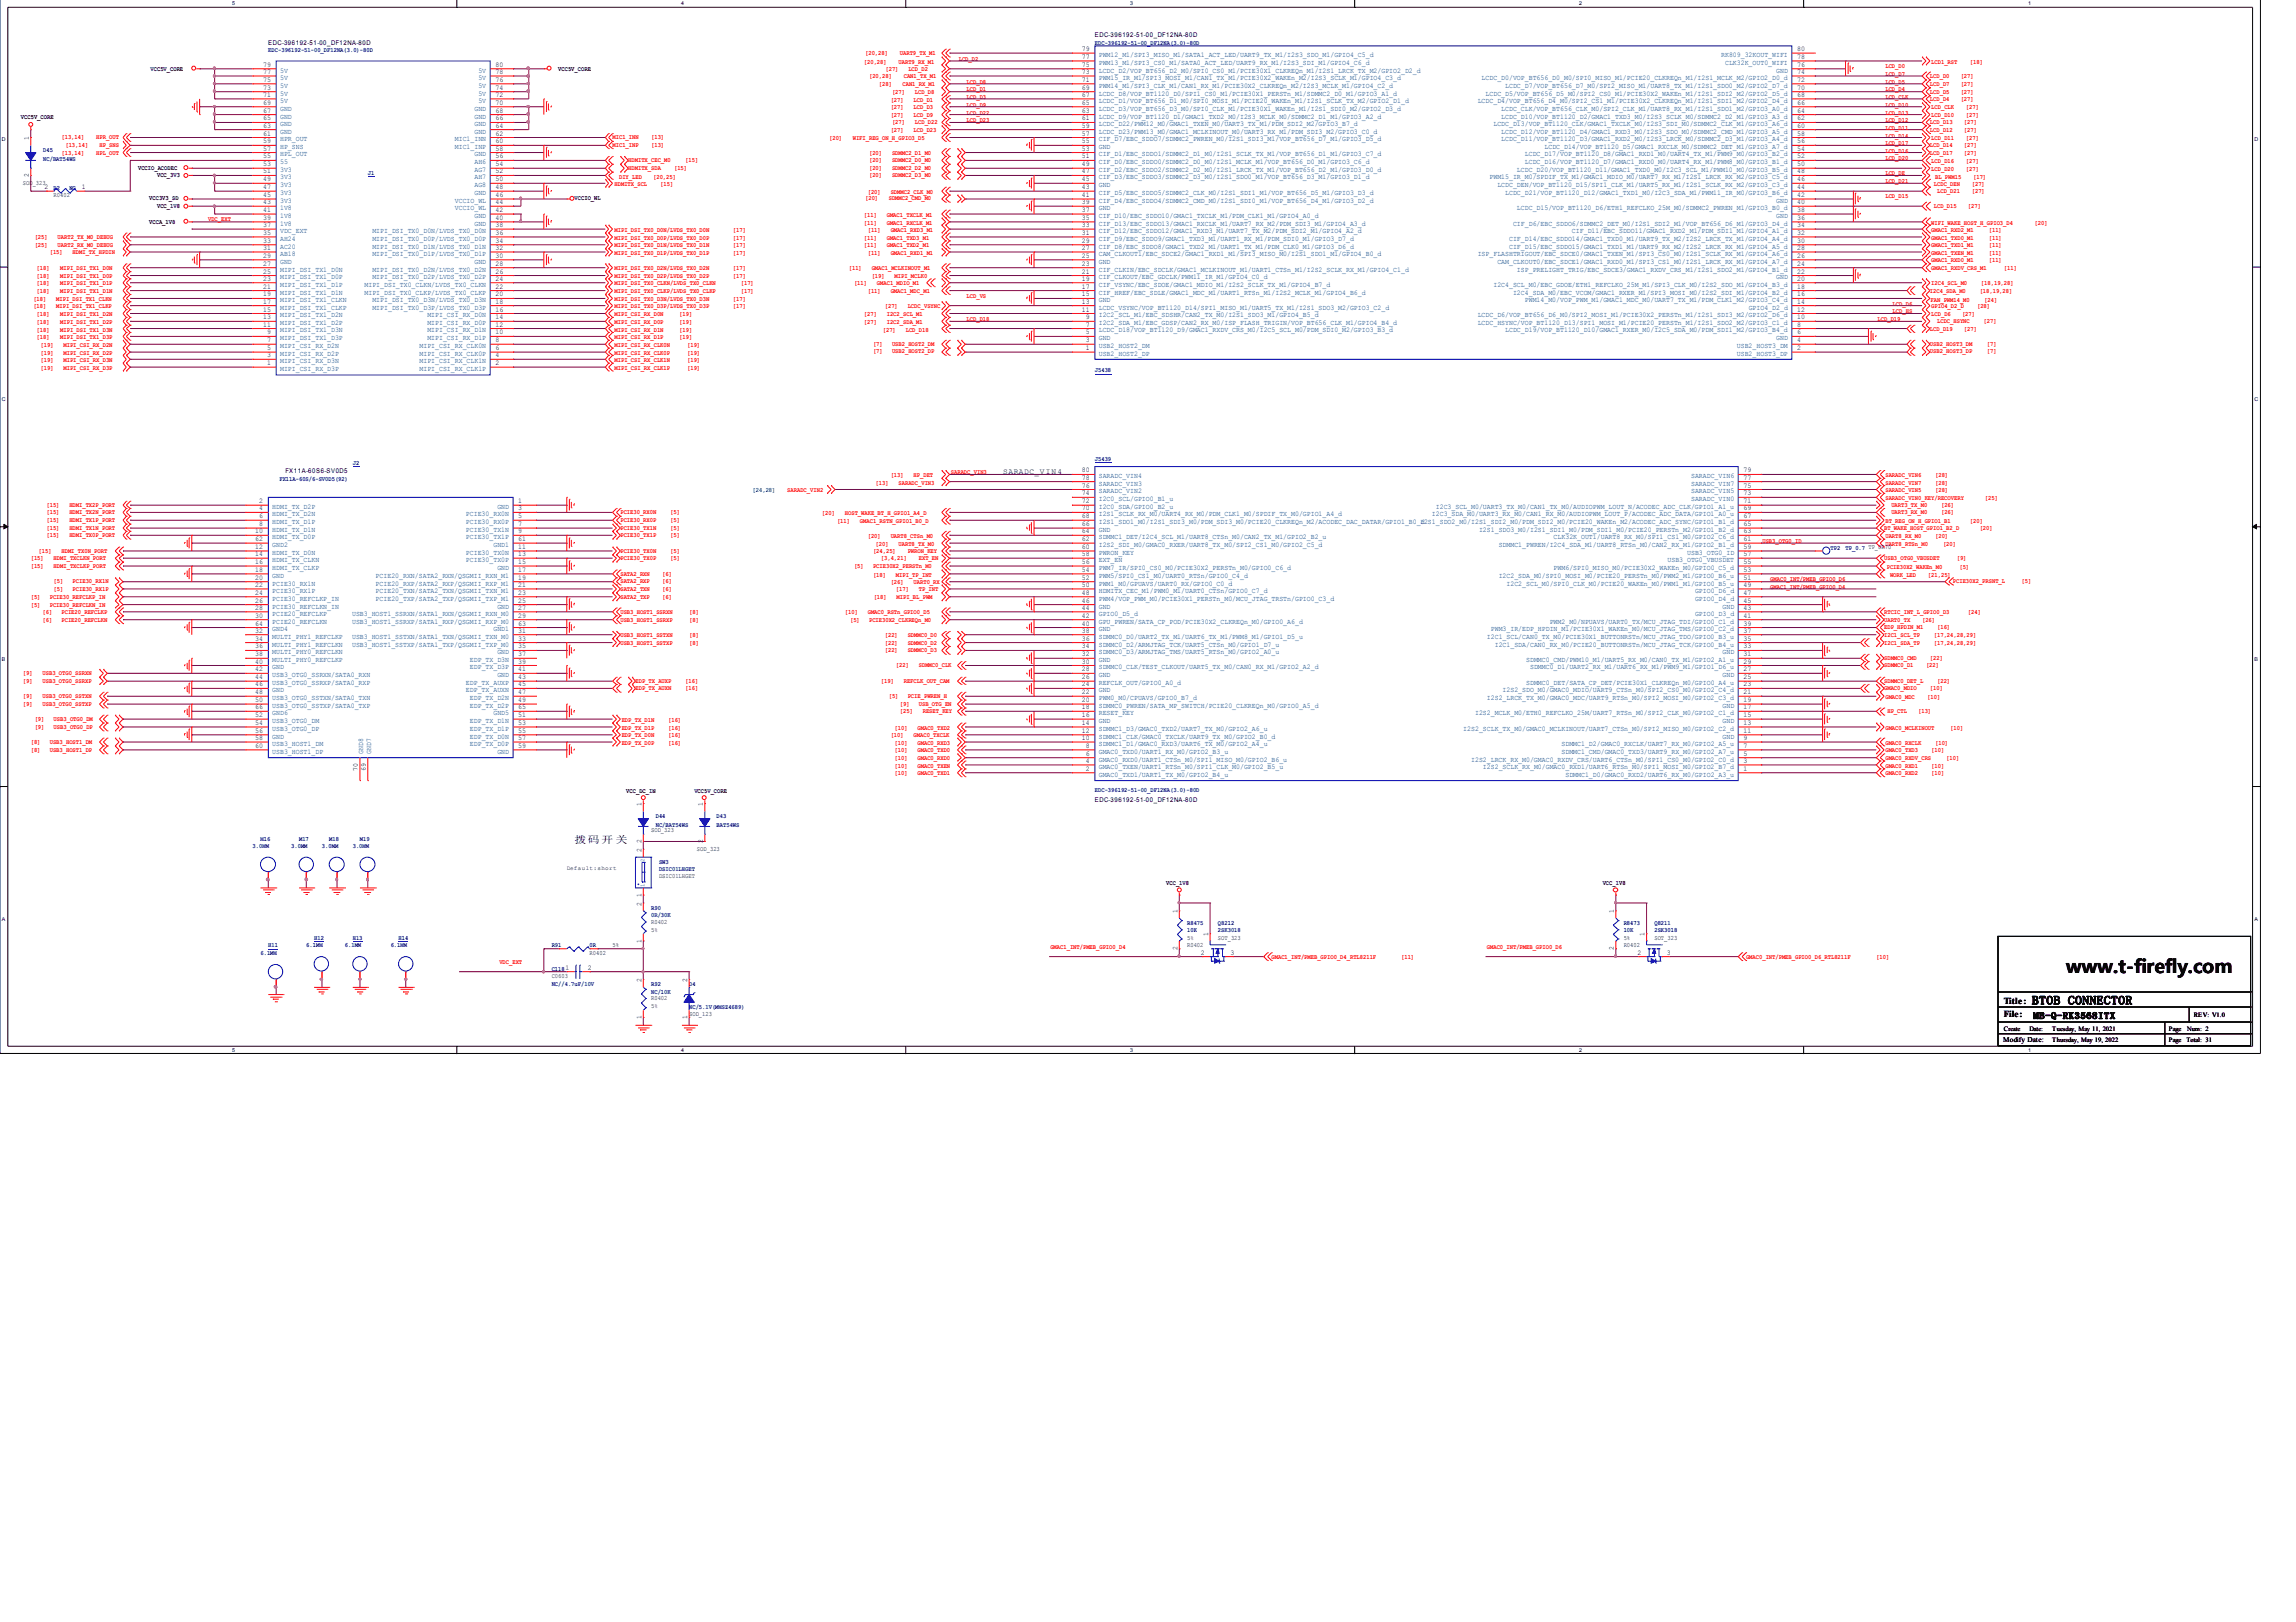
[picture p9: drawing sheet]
<svg xmlns="http://www.w3.org/2000/svg" width="297mm" height="210mm" viewBox="0 0 297 210" stroke-linecap="round" stroke-linejoin="round" font-family="sans-serif">
<defs><g id="words">
<text font-size="2.4" x="267.3" y="125.9">www.t-firefly.com</text>
<text font-size="1.5" x="262.9" y="130">BTOB CONNECTOR</text>
<text font-size="1.3" x="74.3" y="109.1">拨码 开 关</text>
<g font-size="1.2">
<text x="259.2" y="129.9">Title:</text>
<text x="259.2" y="131.7">File:</text>
<text x="263.1" y="131.8">MB-Q-RK3568ITX</text>
</g>
<text font-size="1" x="129.8" y="61.4">SARADC_VIN4</text>
<g font-size=".9">
<text x="34" y="9.6">77</text>
<text x="34" y="11.6">73</text>
<text x="34" y="10.6">75</text>
<text x="34" y="8.7">79</text>
<text x="64.1" y="11.6">74</text>
<text x="64.1" y="10.6">76</text>
<text x="64.1" y="9.6">78</text>
<text x="64.1" y="8.7">80</text>
<text x="140" y="7.6">77</text>
<text x="140" y="11.6">69</text>
<text x="140" y="10.6">71</text>
<text x="140" y="9.6">73</text>
<text x="140" y="8.7">75</text>
<text x="140" y="6.6">79</text>
<text x="232.5" y="11.6">70</text>
<text x="232.5" y="10.6">72</text>
<text x="232.5" y="9.6">74</text>
<text x="232.5" y="8.7">76</text>
<text x="232.5" y="7.6">78</text>
<text x="232.5" y="6.6">80</text>
<text x="34" y="17.5">61</text>
<text x="34" y="16.5">63</text>
<text x="34" y="15.6">65</text>
<text x="34" y="14.6">67</text>
<text x="34" y="13.6">69</text>
<text x="34" y="12.5">71</text>
<text x="64.1" y="17.5">62</text>
<text x="64.1" y="16.5">64</text>
<text x="64.1" y="15.6">66</text>
<text x="64.1" y="14.6">68</text>
<text x="64.1" y="13.6">70</text>
<text x="64.1" y="12.5">72</text>
<text x="140" y="17.5">57</text>
<text x="140" y="16.5">59</text>
<text x="140" y="15.6">61</text>
<text x="140" y="14.6">63</text>
<text x="140" y="13.6">65</text>
<text x="140" y="12.5">67</text>
<text x="232.5" y="17.5">58</text>
<text x="232.5" y="16.5">60</text>
<text x="232.5" y="15.6">62</text>
<text x="232.5" y="14.6">64</text>
<text x="232.5" y="13.6">66</text>
<text x="232.5" y="12.5">68</text>
<text x="3.7" y="23" transform="rotate(-90 3.7 23)">2</text>
<text x="3.7" y="18.1" transform="rotate(-90 3.7 18.1)">1</text>
<text x="34" y="23.5">49</text>
<text x="34" y="22.5">51</text>
<text x="34" y="21.5">53</text>
<text x="34" y="20.5">55</text>
<text x="34" y="19.5">57</text>
<text x="34" y="18.6">59</text>
<text x="64.1" y="23.5">50</text>
<text x="64.1" y="22.5">52</text>
<text x="64.1" y="21.5">54</text>
<text x="64.1" y="20.5">56</text>
<text x="64.1" y="19.5">58</text>
<text x="64.1" y="18.6">60</text>
<text x="140" y="23.5">45</text>
<text x="140" y="22.5">47</text>
<text x="140" y="21.5">49</text>
<text x="140" y="20.5">51</text>
<text x="140" y="19.5">53</text>
<text x="140" y="18.6">55</text>
<text x="232.5" y="23.5">46</text>
<text x="232.5" y="22.5">48</text>
<text x="232.5" y="21.5">50</text>
<text x="232.5" y="20.5">52</text>
<text x="232.5" y="19.5">54</text>
<text x="232.5" y="18.6">56</text>
<text x="5.8" y="24.5">2</text>
<text x="10.6" y="24.5">1</text>
<text x="34" y="29.4">37</text>
<text x="34" y="28.5">39</text>
<text x="34" y="27.4">41</text>
<text x="34" y="26.4">43</text>
<text x="34" y="25.5">45</text>
<text x="34" y="24.5">47</text>
<text x="64.1" y="29.4">38</text>
<text x="64.1" y="28.5">40</text>
<text x="64.1" y="27.4">42</text>
<text x="64.1" y="26.4">44</text>
<text x="64.1" y="25.5">46</text>
<text x="64.1" y="24.5">48</text>
<text x="140" y="29.4">33</text>
<text x="140" y="28.5">35</text>
<text x="140" y="27.4">37</text>
<text x="140" y="26.4">39</text>
<text x="140" y="25.5">41</text>
<text x="140" y="24.5">43</text>
<text x="232.5" y="29.4">34</text>
<text x="232.5" y="28.5">36</text>
<text x="232.5" y="27.4">38</text>
<text x="232.5" y="26.4">40</text>
<text x="232.5" y="25.5">42</text>
<text x="232.5" y="24.5">44</text>
<text x="34" y="35.4">25</text>
<text x="34" y="34.4">27</text>
<text x="34" y="33.4">29</text>
<text x="34" y="32.4">31</text>
<text x="34" y="31.4">33</text>
<text x="34" y="30.4">35</text>
<text x="64.1" y="35.4">26</text>
<text x="64.1" y="34.4">28</text>
<text x="64.1" y="33.4">30</text>
<text x="64.1" y="32.4">32</text>
<text x="64.1" y="31.4">34</text>
<text x="64.1" y="30.4">36</text>
<text x="140" y="35.4">21</text>
<text x="140" y="34.4">23</text>
<text x="140" y="33.4">25</text>
<text x="140" y="32.4">27</text>
<text x="140" y="31.4">29</text>
<text x="140" y="30.4">31</text>
<text x="232.5" y="35.4">22</text>
<text x="232.5" y="34.4">24</text>
<text x="232.5" y="33.4">26</text>
<text x="232.5" y="32.4">28</text>
<text x="232.5" y="31.4">30</text>
<text x="232.5" y="30.4">32</text>
<text x="34" y="41.3">13</text>
<text x="34" y="40.3">15</text>
<text x="34" y="39.3">17</text>
<text x="34" y="38.4">19</text>
<text x="34" y="37.4">21</text>
<text x="34" y="36.3">23</text>
<text x="64.1" y="41.3">14</text>
<text x="64.1" y="40.3">16</text>
<text x="64.1" y="39.3">18</text>
<text x="64.1" y="38.4">20</text>
<text x="64.1" y="37.4">22</text>
<text x="64.1" y="36.3">24</text>
<text x="140" y="40.3">11</text>
<text x="140" y="39.3">13</text>
<text x="140" y="38.4">15</text>
<text x="140" y="37.4">17</text>
<text x="140" y="36.3">19</text>
<text x="140.5" y="41.3">9</text>
<text x="232.5" y="41.3">10</text>
<text x="232.5" y="40.3">12</text>
<text x="232.5" y="39.3">14</text>
<text x="232.5" y="38.4">16</text>
<text x="232.5" y="37.4">18</text>
<text x="232.5" y="36.3">20</text>
<text x="34" y="42.3">11</text>
<text x="34.5" y="47.3">1</text>
<text x="34.5" y="46.2">3</text>
<text x="34.5" y="45.3">5</text>
<text x="34.5" y="44.3">7</text>
<text x="34.5" y="43.3">9</text>
<text x="64.1" y="47.3">2</text>
<text x="64.1" y="46.2">4</text>
<text x="64.1" y="45.3">6</text>
<text x="64.1" y="44.3">8</text>
<text x="64.1" y="43.3">10</text>
<text x="64.1" y="42.3">12</text>
<text x="140.5" y="45.3">1</text>
<text x="140.5" y="44.3">3</text>
<text x="140.5" y="43.3">5</text>
<text x="140.5" y="42.3">7</text>
<text x="232.5" y="45.3">2</text>
<text x="232.5" y="44.3">4</text>
<text x="232.5" y="43.3">6</text>
<text x="232.5" y="42.3">8</text>
<text x="33.5" y="65.1">2</text>
<text x="67.1" y="65.1">1</text>
<text x="140" y="65.1">72</text>
<text x="140" y="64.1">74</text>
<text x="140" y="63.1">76</text>
<text x="140" y="62.1">78</text>
<text x="140" y="61.1">80</text>
<text x="225.6" y="62.1">77</text>
<text x="225.6" y="65.1">71</text>
<text x="225.6" y="64.1">73</text>
<text x="225.6" y="63.1">75</text>
<text x="225.6" y="61.1">79</text>
<text x="33" y="69">10</text>
<text x="33" y="71">12</text>
<text x="33" y="72">14</text>
<text x="33" y="70">62</text>
<text x="33.5" y="66.1">4</text>
<text x="33.5" y="67.1">6</text>
<text x="33.5" y="68.1">8</text>
<text x="67.1" y="66.1">3</text>
<text x="67.1" y="67.1">5</text>
<text x="67.1" y="68.1">7</text>
<text x="67.1" y="69">9</text>
<text x="67.1" y="71">11</text>
<text x="67.1" y="72">13</text>
<text x="67.1" y="70">61</text>
<text x="140" y="72">58</text>
<text x="140" y="71">60</text>
<text x="140" y="70">62</text>
<text x="140" y="69">64</text>
<text x="140" y="68.1">66</text>
<text x="140" y="67.1">68</text>
<text x="140" y="66.1">70</text>
<text x="225.6" y="72">57</text>
<text x="225.6" y="71">59</text>
<text x="225.6" y="70">61</text>
<text x="225.6" y="69">63</text>
<text x="225.6" y="68.1">65</text>
<text x="225.6" y="67.1">67</text>
<text x="225.6" y="66.1">69</text>
<text x="33" y="73">16</text>
<text x="33" y="74">18</text>
<text x="33" y="75">20</text>
<text x="33" y="76">22</text>
<text x="33" y="77">24</text>
<text x="33" y="78">26</text>
<text x="67.1" y="73">15</text>
<text x="67.1" y="74">17</text>
<text x="67.1" y="75">19</text>
<text x="67.1" y="76">21</text>
<text x="67.1" y="77">23</text>
<text x="67.1" y="78">25</text>
<text x="140" y="78">46</text>
<text x="140" y="77">48</text>
<text x="140" y="76">50</text>
<text x="140" y="75">52</text>
<text x="140" y="74">54</text>
<text x="140" y="73">56</text>
<text x="225.6" y="78">45</text>
<text x="225.6" y="77">47</text>
<text x="225.6" y="76">49</text>
<text x="225.6" y="75">51</text>
<text x="225.6" y="74">53</text>
<text x="225.6" y="73">55</text>
<text x="33" y="78.9">28</text>
<text x="33" y="79.9">30</text>
<text x="33" y="81.9">32</text>
<text x="33" y="82.9">34</text>
<text x="33" y="83.9">36</text>
<text x="33" y="81">64</text>
<text x="67.1" y="78.9">27</text>
<text x="67.1" y="79.9">29</text>
<text x="67.1" y="81.9">31</text>
<text x="67.1" y="82.9">33</text>
<text x="67.1" y="83.9">35</text>
<text x="67.1" y="81">63</text>
<text x="140" y="83.9">34</text>
<text x="140" y="82.9">36</text>
<text x="140" y="81.9">38</text>
<text x="140" y="81">40</text>
<text x="140" y="79.9">42</text>
<text x="140" y="78.9">44</text>
<text x="225.6" y="83.9">33</text>
<text x="225.6" y="82.9">35</text>
<text x="225.6" y="81.9">37</text>
<text x="225.6" y="81">39</text>
<text x="225.6" y="79.9">41</text>
<text x="225.6" y="78.9">43</text>
<text x="33" y="84.9">38</text>
<text x="33" y="85.9">40</text>
<text x="33" y="86.9">42</text>
<text x="33" y="87.9">44</text>
<text x="33" y="88.8">46</text>
<text x="33" y="89.8">48</text>
<text x="67.1" y="84.9">37</text>
<text x="67.1" y="85.9">39</text>
<text x="67.1" y="86.9">41</text>
<text x="67.1" y="87.9">43</text>
<text x="67.1" y="88.8">45</text>
<text x="67.1" y="89.8">47</text>
<text x="140" y="89.8">22</text>
<text x="140" y="88.8">24</text>
<text x="140" y="87.9">26</text>
<text x="140" y="86.9">28</text>
<text x="140" y="85.9">30</text>
<text x="140" y="84.9">32</text>
<text x="225.6" y="89.8">21</text>
<text x="225.6" y="88.8">23</text>
<text x="225.6" y="87.9">25</text>
<text x="225.6" y="86.9">27</text>
<text x="225.6" y="85.9">29</text>
<text x="225.6" y="84.9">31</text>
<text x="33" y="90.9">50</text>
<text x="33" y="92.8">52</text>
<text x="33" y="93.8">54</text>
<text x="33" y="94.8">56</text>
<text x="33" y="95.8">58</text>
<text x="33" y="91.8">66</text>
<text x="67.1" y="90.9">49</text>
<text x="67.1" y="92.8">51</text>
<text x="67.1" y="93.8">53</text>
<text x="67.1" y="94.8">55</text>
<text x="67.1" y="95.8">57</text>
<text x="67.1" y="91.8">65</text>
<text x="140" y="95.8">10</text>
<text x="140" y="94.8">12</text>
<text x="140" y="93.8">14</text>
<text x="140" y="92.8">16</text>
<text x="140" y="91.8">18</text>
<text x="140" y="90.9">20</text>
<text x="225.6" y="95.8">9</text>
<text x="225.6" y="94.8">11</text>
<text x="225.6" y="93.8">13</text>
<text x="225.6" y="92.8">15</text>
<text x="225.6" y="91.8">17</text>
<text x="225.6" y="90.9">19</text>
<text x="33" y="96.8">60</text>
<text x="46.3" y="99.8" transform="rotate(-90 46.3 99.8)">70</text>
<text x="47.3" y="99.8" transform="rotate(-90 47.3 99.8)">69</text>
<text x="67.1" y="96.8">59</text>
<text x="140.5" y="99.8">2</text>
<text x="140.5" y="98.7">4</text>
<text x="140.5" y="97.8">6</text>
<text x="140.5" y="96.8">8</text>
<text x="225.6" y="99.8">1</text>
<text x="225.6" y="98.7">3</text>
<text x="225.6" y="97.8">5</text>
<text x="225.6" y="96.8">7</text>
<text x="83" y="104.3" transform="rotate(-90 83 104.3)">1</text>
<text x="90.9" y="104.3" transform="rotate(-90 90.9 104.3)">1</text>
<text x="83" y="110.3" transform="rotate(-90 83 110.3)">2</text>
<text x="83" y="109.1" transform="rotate(-90 83 109.1)">2</text>
<text x="90.9" y="109.1" transform="rotate(-90 90.9 109.1)">2</text>
<text x="83" y="117.2" transform="rotate(-90 83 117.2)">2</text>
<text x="83" y="116.1" transform="rotate(-90 83 116.1)">1</text>
<text x="152.3" y="118.1" transform="rotate(-90 152.3 118.1)">1</text>
<text x="208.8" y="118.1" transform="rotate(-90 208.8 118.1)">1</text>
<text x="76" y="125.5">2</text>
<text x="83" y="122" transform="rotate(-90 83 122)">1</text>
<text x="152.3" y="123" transform="rotate(-90 152.3 123)">2</text>
<text x="155.4" y="123.5">2</text>
<text x="156.3" y="121.1" transform="rotate(-90 156.3 121.1)">1</text>
<text x="159.2" y="123.5">3</text>
<text x="208.8" y="123" transform="rotate(-90 208.8 123)">2</text>
<text x="211.8" y="123.5">2</text>
<text x="212.8" y="121.1" transform="rotate(-90 212.8 121.1)">1</text>
<text x="215.6" y="123.5">3</text>
<text x="83" y="131.9" transform="rotate(-90 83 131.9)">1</text>
<text x="83" y="127.1" transform="rotate(-90 83 127.1)">2</text>
<text x="88.9" y="131.9" transform="rotate(-90 88.9 131.9)">1</text>
<text x="88.9" y="127.1" transform="rotate(-90 88.9 127.1)">2</text>
<text x="259.2" y="134.9">Modify Date:</text>
</g>
<g font-size=".9" fill="#004080">
<text x="36.2" y="10.3">5V</text>
<text x="36.2" y="11.4">5V</text>
<text x="36.2" y="9.4">5V</text>
<text x="61.9" y="11.4">5V</text>
<text x="61.9" y="10.3">5V</text>
<text x="61.9" y="9.4">5V</text>
<text x="142.2" y="8.4">PWM13_M1/SPI3_CS0_M1/SATA0_ACT_LED/UART9_RX_M1/I2S3_SDI_M1/GPIO4_C6_d</text>
<text x="142.2" y="11.4">PWM14_M1/SPI3_CLK_M1/CAN1_RX_M1/PCIE30X2_CLKREQn_M2/I2S3_MCLK_M1/GPIO4_C2_d</text>
<text x="142.2" y="10.3">PWM15_IR_M1/SPI3_MOSI_M1/CAN1_TX_M1/PCIE30X2_WAKEn_M2/I2S3_SCLK_M1/GPIO4_C3_d</text>
<text x="142.2" y="9.4">LCDC_D2/VOP_BT656_D2_M0/SPI0_CS0_M1/PCIE30X1_CLKREQn_M1/I2S1_LRCK_TX_M2/GPIO2_D2_d</text>
<text x="142.2" y="7.4">PWM12_M1/SPI3_MISO_M1/SATA1_ACT_LED/UART9_TX_M1/I2S3_SDO_M1/GPIO4_C5_d</text>
<text x="191.7" y="10.3">LCDC_D0/VOP_BT656_D0_M0/SPI0_MISO_M1/PCIE20_CLKREQn_M1/I2S1_MCLK_M2/GPIO2_D0_d</text>
<text x="194.7" y="11.4">LCDC_D7/VOP_BT656_D7_M0/SPI2_MISO_M1/UART8_TX_M1/I2S1_SDO0_M2/GPIO2_D7_d</text>
<text x="222.7" y="7.4">RK809_32KOUT_WIFI</text>
<text x="223.2" y="8.4">CLK32K_OUT0_WIFI</text>
<text x="229.8" y="9.4">GND</text>
<text x="36.2" y="17.3">GND</text>
<text x="36.2" y="16.4">GND</text>
<text x="36.2" y="15.3">GND</text>
<text x="36.2" y="14.3">GND</text>
<text x="36.2" y="13.3">5V</text>
<text x="36.2" y="12.4">5V</text>
<text x="61.4" y="17.3">GND</text>
<text x="61.4" y="16.4">GND</text>
<text x="61.4" y="15.3">GND</text>
<text x="61.4" y="14.3">GND</text>
<text x="61.9" y="13.3">5V</text>
<text x="61.9" y="12.4">5V</text>
<text x="142.2" y="17.3">LCDC_D23/PWM13_M0/GMAC1_MCLKINOUT_M0/UART3_RX_M1/PDM_SDI3_M2/GPIO3_C0_d</text>
<text x="142.2" y="16.4">LCDC_D22/PWM12_M0/GMAC1_TXEN_M0/UART3_TX_M1/PDM_SDI2_M2/GPIO3_B7_d</text>
<text x="142.2" y="15.3">LCDC_D9/VOP_BT1120_D1/GMAC1_TXD2_M0/I2S3_MCLK_M0/SDMMC2_D1_M1/GPIO3_A2_d</text>
<text x="142.2" y="14.3">LCDC_D3/VOP_BT656_D3_M0/SPI0_CLK_M1/PCIE30X1_WAKEn_M1/I2S1_SDI0_M2/GPIO2_D3_d</text>
<text x="142.2" y="13.3">LCDC_D1/VOP_BT656_D1_M0/SPI0_MOSI_M1/PCIE20_WAKEn_M1/I2S1_SCLK_TX_M2/GPIO2_D1_d</text>
<text x="142.2" y="12.4">LCDC_D8/VOP_BT1120_D0/SPI1_CS0_M1/PCIE30X1_PERSTn_M1/SDMMC2_D0_M1/GPIO3_A1_d</text>
<text x="191.2" y="13.3">LCDC_D4/VOP_BT656_D4_M0/SPI2_CS1_M1/PCIE30X2_CLKREQn_M1/I2S1_SDI1_M2/GPIO2_D4_d</text>
<text x="192.2" y="12.4">LCDC_D5/VOP_BT656_D5_M0/SPI2_CS0_M1/PCIE30X2_WAKEn_M1/I2S1_SDI2_M2/GPIO2_D5_d</text>
<text x="193.2" y="16.4">LCDC_D13/VOP_BT1120_CLK/GMAC1_TXCLK_M0/I2S3_SDI_M0/SDMMC2_CLK_M1/GPIO3_A6_d</text>
<text x="194.2" y="17.3">LCDC_D12/VOP_BT1120_D4/GMAC1_RXD3_M0/I2S3_SDO_M0/SDMMC2_CMD_M1/GPIO3_A5_d</text>
<text x="194.2" y="15.3">LCDC_D10/VOP_BT1120_D2/GMAC1_TXD3_M0/I2S3_SCLK_M0/SDMMC2_D2_M1/GPIO3_A3_d</text>
<text x="194.2" y="14.3">LCDC_CLK/VOP_BT656_CLK_M0/SPI2_CLK_M1/UART8_RX_M1/I2S1_SDO1_M2/GPIO3_A0_d</text>
<text x="36.2" y="23.2">3V3</text>
<text x="36.2" y="22.3">3V3</text>
<text x="36.2" y="21.3">55</text>
<text x="36.2" y="20.2">HPL_OUT</text>
<text x="36.2" y="19.3">HP_SNS</text>
<text x="36.2" y="18.3">HPR_OUT</text>
<text x="58.8" y="19.3">MIC1_INP</text>
<text x="58.8" y="18.3">MIC1_INN</text>
<text x="61.4" y="23.2">AH7</text>
<text x="61.4" y="22.3">AG7</text>
<text x="61.4" y="21.3">AH6</text>
<text x="61.4" y="20.2">GND</text>
<text x="142.2" y="23.2">CIF_D3/EBC_SDDO3/SDMMC2_D3_M0/I2S1_SDO0_M1/VOP_BT656_D3_M1/GPIO3_D1_d</text>
<text x="142.2" y="22.3">CIF_D2/EBC_SDDO2/SDMMC2_D2_M0/I2S1_LRCK_TX_M1/VOP_BT656_D2_M1/GPIO3_D0_d</text>
<text x="142.2" y="21.3">CIF_D0/EBC_SDDO0/SDMMC2_D0_M0/I2S1_MCLK_M1/VOP_BT656_D0_M1/GPIO3_C6_d</text>
<text x="142.2" y="20.2">CIF_D1/EBC_SDDO1/SDMMC2_D1_M0/I2S1_SCLK_TX_M1/VOP_BT656_D1_M1/GPIO3_C7_d</text>
<text x="142.2" y="19.3">GND</text>
<text x="142.2" y="18.3">CIF_D7/EBC_SDDO7/SDMMC2_PWREN_M0/I2S1_SDI3_M1/VOP_BT656_D7_M1/GPIO3_D5_d</text>
<text x="192.7" y="23.2">PWM15_IR_M0/SPDIF_TX_M1/GMAC1_MDIO_M0/UART7_RX_M1/I2S1_LRCK_RX_M2/GPIO3_C5_d</text>
<text x="194.2" y="18.3">LCDC_D11/VOP_BT1120_D3/GMAC1_RXD2_M0/I2S3_LRCK_M0/SDMMC2_D3_M1/GPIO3_A4_d</text>
<text x="196.3" y="22.3">LCDC_D20/VOP_BT1120_D11/GMAC1_TXD0_M0/I2C3_SCL_M1/PWM10_M0/GPIO3_B5_d</text>
<text x="197.3" y="21.3">LCDC_D16/VOP_BT1120_D7/GMAC1_RXD0_M0/UART4_RX_M1/PWM8_M0/GPIO3_B1_d</text>
<text x="197.3" y="20.2">LCDC_D17/VOP_BT1120_D8/GMAC1_RXD1_M0/UART4_TX_M1/PWM9_M0/GPIO3_B2_d</text>
<text x="199.8" y="19.3">LCDC_D14/VOP_BT1120_D5/GMAC1_RXCLK_M0/SDMMC2_DET_M1/GPIO3_A7_d</text>
<text x="36.2" y="29.2">1V8</text>
<text x="36.2" y="28.2">1V8</text>
<text x="36.2" y="27.2">1V8</text>
<text x="36.2" y="26.3">3V3</text>
<text x="36.2" y="25.2">3V3</text>
<text x="36.2" y="24.2">3V3</text>
<text x="58.8" y="27.2">VCCIO_WL</text>
<text x="58.8" y="26.3">VCCIO_WL</text>
<text x="61.4" y="29.2">GND</text>
<text x="61.4" y="28.2">GND</text>
<text x="61.4" y="25.2">GND</text>
<text x="61.4" y="24.2">AG8</text>
<text x="142.2" y="29.2">CIF_D13/EBC_SDDO13/GMAC1_RXCLK_M1/UART7_RX_M2/PDM_SDI3_M1/GPIO4_A3_d</text>
<text x="142.2" y="28.2">CIF_D10/EBC_SDDO10/GMAC1_TXCLK_M1/PDM_CLK1_M1/GPIO4_A0_d</text>
<text x="142.2" y="27.2">GND</text>
<text x="142.2" y="26.3">CIF_D4/EBC_SDDO4/SDMMC2_CMD_M0/I2S1_SDI0_M1/VOP_BT656_D4_M1/GPIO3_D2_d</text>
<text x="142.2" y="25.2">CIF_D5/EBC_SDDO5/SDMMC2_CLK_M0/I2S1_SDI1_M1/VOP_BT656_D5_M1/GPIO3_D3_d</text>
<text x="142.2" y="24.2">GND</text>
<text x="193.7" y="24.2">LCDC_DEN/VOP_BT1120_D15/SPI1_CLK_M1/UART5_RX_M1/I2S1_SCLK_RX_M2/GPIO3_C3_d</text>
<text x="194.7" y="25.2">LCDC_D21/VOP_BT1120_D12/GMAC1_TXD1_M0/I2C3_SDA_M1/PWM11_IR_M0/GPIO3_B6_d</text>
<text x="195.7" y="29.2">CIF_D6/EBC_SDDO6/SDMMC2_DET_M0/I2S1_SDI2_M1/VOP_BT656_D6_M1/GPIO3_D4_d</text>
<text x="196.3" y="27.2">LCDC_D15/VOP_BT1120_D6/ETH1_REFCLKO_25M_M0/SDMMC2_PWREN_M1/GPIO3_B0_d</text>
<text x="229.8" y="28.2">GND</text>
<text x="229.8" y="26.3">GND</text>
<text x="36.2" y="35.2">MIPI_DSI_TX1_D0N</text>
<text x="36.2" y="34.1">GND</text>
<text x="36.2" y="33.1">AB18</text>
<text x="36.2" y="32.2">AC20</text>
<text x="36.2" y="31.2">AH24</text>
<text x="36.2" y="30.2">VDC_EXT</text>
<text x="48.2" y="35.2">MIPI_DSI_TX0_D2N/LVDS_TX0_D2N</text>
<text x="48.2" y="33.1">MIPI_DSI_TX0_D1P/LVDS_TX0_D1P</text>
<text x="48.2" y="32.2">MIPI_DSI_TX0_D1N/LVDS_TX0_D1N</text>
<text x="48.2" y="31.2">MIPI_DSI_TX0_D0P/LVDS_TX0_D0P</text>
<text x="48.2" y="30.2">MIPI_DSI_TX0_D0N/LVDS_TX0_D0N</text>
<text x="61.4" y="34.1">GND</text>
<text x="142.2" y="35.2">CIF_CLKIN/EBC_SDCLK/GMAC1_MCLKINOUT_M1/UART1_CTSn_M1/I2S2_SCLK_RX_M1/GPIO4_C1_d</text>
<text x="142.2" y="34.1">GND</text>
<text x="142.2" y="33.1">CAM_CLKOUT1/EBC_SDCE2/GMAC1_RXD1_M1/SPI3_MISO_M0/I2S1_SDO1_M1/GPIO4_B0_d</text>
<text x="142.2" y="32.2">CIF_D8/EBC_SDDO8/GMAC1_TXD2_M1/UART1_TX_M1/PDM_CLK0_M1/GPIO3_D6_d</text>
<text x="142.2" y="31.2">CIF_D9/EBC_SDDO9/GMAC1_TXD3_M1/UART1_RX_M1/PDM_SDI0_M1/GPIO3_D7_d</text>
<text x="142.2" y="30.2">CIF_D12/EBC_SDDO12/GMAC1_RXD3_M1/UART7_TX_M2/PDM_SDI2_M1/GPIO4_A2_d</text>
<text x="191.2" y="33.1">ISP_FLASHTRIGOUT/EBC_SDCE0/GMAC1_TXEN_M1/SPI3_CS0_M0/I2S1_SCLK_RX_M1/GPIO4_A6_d</text>
<text x="193.7" y="34.1">CAM_CLKOUT0/EBC_SDCE1/GMAC1_RXD0_M1/SPI3_CS1_M0/I2S1_LRCK_RX_M1/GPIO4_A7_d</text>
<text x="195.2" y="32.2">CIF_D15/EBC_SDDO15/GMAC1_TXD1_M1/UART9_RX_M2/I2S2_LRCK_RX_M1/GPIO4_A5_d</text>
<text x="195.2" y="31.2">CIF_D14/EBC_SDDO14/GMAC1_TXD0_M1/UART9_TX_M2/I2S2_LRCK_TX_M1/GPIO4_A4_d</text>
<text x="196.3" y="35.2">ISP_PRELIGHT_TRIG/EBC_SDCE3/GMAC1_RXDV_CRS_M1/I2S1_SDO2_M1/GPIO4_B1_d</text>
<text x="203.4" y="30.2">CIF_D11/EBC_SDDO11/GMAC1_RXD2_M1/PDM_SDI1_M1/GPIO4_A1_d</text>
<text x="36.2" y="41.1">MIPI_DSI_TX1_D2N</text>
<text x="36.2" y="40.1">MIPI_DSI_TX1_CLKP</text>
<text x="36.2" y="39.1">MIPI_DSI_TX1_CLKN</text>
<text x="36.2" y="38.1">MIPI_DSI_TX1_D1N</text>
<text x="36.2" y="37.1">MIPI_DSI_TX1_D1P</text>
<text x="36.2" y="36.2">MIPI_DSI_TX1_D0P</text>
<text x="47.2" y="38.1">MIPI_DSI_TX0_CLKP/LVDS_TX0_CLKP</text>
<text x="47.2" y="37.1">MIPI_DSI_TX0_CLKN/LVDS_TX0_CLKN</text>
<text x="48.2" y="40.1">MIPI_DSI_TX0_D3P/LVDS_TX0_D3P</text>
<text x="48.2" y="39.1">MIPI_DSI_TX0_D3N/LVDS_TX0_D3N</text>
<text x="48.2" y="36.2">MIPI_DSI_TX0_D2P/LVDS_TX0_D2P</text>
<text x="55.3" y="41.1">MIPI_CSI_RX_D0N</text>
<text x="142.2" y="41.1">I2C2_SCL_M1/EBC_SDSHR/CAN2_TX_M0/I2S1_SDO3_M1/GPIO4_B5_d</text>
<text x="142.2" y="40.1">LCDC_VSYNC/VOP_BT1120_D14/SPI1_MISO_M1/UART5_TX_M1/I2S1_SDO3_M2/GPIO3_C2_d</text>
<text x="142.2" y="39.1">GND</text>
<text x="142.2" y="38.1">CIF_HREF/EBC_SDLE/GMAC1_MDC_M1/UART1_RTSn_M1/I2S2_MCLK_M1/GPIO4_B6_d</text>
<text x="142.2" y="37.1">CIF_VSYNC/EBC_SDOE/GMAC1_MDIO_M1/I2S2_SCLK_TX_M1/GPIO4_B7_d</text>
<text x="142.2" y="36.2">CIF_CLKOUT/EBC_GDCLK/PWM11_IR_M1/GPIO4_C0_d</text>
<text x="191.2" y="41.1">LCDC_D6/VOP_BT656_D6_M0/SPI2_MOSI_M1/PCIE30X2_PERSTn_M1/I2S1_SDI3_M2/GPIO2_D6_d</text>
<text x="193.2" y="37.1">I2C4_SCL_M0/EBC_GDOE/ETH1_REFCLKO_25M_M1/SPI3_CLK_M0/I2S2_SDO_M1/GPIO4_B3_d</text>
<text x="195.7" y="38.1">I2C4_SDA_M0/EBC_VCOM/GMAC1_RXER_M1/SPI3_MOSI_M0/I2S2_SDI_M1/GPIO4_B2_d</text>
<text x="197.3" y="39.1">PWM14_M0/VOP_PWM_M1/GMAC1_MDC_M0/UART7_TX_M1/PDM_CLK1_M2/GPIO3_C4_d</text>
<text x="226.2" y="40.1">GPIO4_D2_d</text>
<text x="229.8" y="36.2">GND</text>
<text x="36.2" y="47">MIPI_CSI_RX_D3N</text>
<text x="36.2" y="46.1">MIPI_CSI_RX_D2P</text>
<text x="36.2" y="45.1">MIPI_CSI_RX_D2N</text>
<text x="36.2" y="44">MIPI_DSI_TX1_D3P</text>
<text x="36.2" y="43">MIPI_DSI_TX1_D3N</text>
<text x="36.2" y="42.1">MIPI_DSI_TX1_D2P</text>
<text x="54.3" y="47">MIPI_CSI_RX_CLK1N</text>
<text x="54.3" y="46.1">MIPI_CSI_RX_CLK0P</text>
<text x="54.3" y="45.1">MIPI_CSI_RX_CLK0N</text>
<text x="55.3" y="44">MIPI_CSI_RX_D1P</text>
<text x="55.3" y="43">MIPI_CSI_RX_D1N</text>
<text x="55.3" y="42.1">MIPI_CSI_RX_D0P</text>
<text x="142.2" y="46.1">USB2_HOST2_DP</text>
<text x="142.2" y="45.1">USB2_HOST2_DM</text>
<text x="142.2" y="44">GND</text>
<text x="142.2" y="43">LCDC_D18/VOP_BT1120_D9/GMAC1_RXDV_CRS_M0/I2C5_SCL_M0/PDM_SDI0_M2/GPIO3_B3_d</text>
<text x="142.2" y="42.1">I2C2_SDA_M1/EBC_GDSP/CAN2_RX_M0/ISP_FLASH_TRIGIN/VOP_BT656_CLK_M1/GPIO4_B4_d</text>
<text x="191.2" y="42.1">LCDC_HSYNC/VOP_BT1120_D13/SPI1_MOSI_M1/PCIE20_PERSTn_M1/I2S1_SDO2_M2/GPIO3_C1_d</text>
<text x="194.7" y="43">LCDC_D19/VOP_BT1120_D10/GMAC1_RXER_M0/I2C5_SDA_M0/PDM_SDI1_M2/GPIO3_B4_d</text>
<text x="224.7" y="46.1">USB2_HOST3_DP</text>
<text x="224.7" y="45.1">USB2_HOST3_DM</text>
<text x="229.8" y="44">GND</text>
<text x="36.2" y="48">MIPI_CSI_RX_D3P</text>
<text x="54.3" y="48">MIPI_CSI_RX_CLK1P</text>
<text x="35.2" y="65.9">HDMI_TX_D2P</text>
<text x="64.3" y="65.9">GND</text>
<text x="142.2" y="65.9">I2C0_SDA/GPIO0_B2_u</text>
<text x="142.2" y="64.9">I2C0_SCL/GPIO0_B1_u</text>
<text x="142.2" y="63.9">SARADC_VIN2</text>
<text x="142.2" y="62.8">SARADC_VIN3</text>
<text x="142.2" y="61.9">SARADC_VIN4</text>
<text x="185.8" y="65.9">I2C3_SCL_M0/UART3_TX_M0/CAN1_TX_M0/AUDIOPWM_LOUT_N/ACODEC_ADC_CLK/GPIO1_A1_u</text>
<text x="218.8" y="62.8">SARADC_VIN7</text>
<text x="218.8" y="64.9">SARADC_VIN0</text>
<text x="218.8" y="63.9">SARADC_VIN5</text>
<text x="218.8" y="61.9">SARADC_VIN6</text>
<text x="35.2" y="66.8">HDMI_TX_D2N</text>
<text x="35.2" y="67.8">HDMI_TX_D1P</text>
<text x="35.2" y="68.8">HDMI_TX_D1N</text>
<text x="35.2" y="69.8">HDMI_TX_D0P</text>
<text x="35.2" y="71.8">HDMI_TX_D0N</text>
<text x="35.2" y="70.8">GND2</text>
<text x="60.3" y="66.8">PCIE30_RX0N</text>
<text x="60.3" y="67.8">PCIE30_RX0P</text>
<text x="60.3" y="68.8">PCIE30_TX1N</text>
<text x="60.3" y="69.8">PCIE30_TX1P</text>
<text x="60.3" y="71.8">PCIE30_TX0N</text>
<text x="63.8" y="70.8">GND1</text>
<text x="142.2" y="71.8">PWRON_KEY</text>
<text x="142.2" y="70.8">I2S2_SDI_M0/GMAC0_RXER/UART8_TX_M0/SPI2_CS1_M0/GPIO2_C5_d</text>
<text x="142.2" y="69.8">SDMMC1_DET/I2C4_SCL_M1/UART8_CTSn_M0/CAN2_TX_M1/GPIO2_B2_u</text>
<text x="142.2" y="68.8">GND</text>
<text x="142.2" y="67.8">I2S1_SDO1_M0/I2S1_SDI3_M0/PDM_SDI3_M0/PCIE20_CLKREQn_M2/ACODEC_DAC_DATAR/GPIO1_B0_d</text>
<text x="142.2" y="66.8">I2S1_SCLK_RX_M0/UART4_RX_M0/PDM_CLK1_M0/SPDIF_TX_M0/GPIO1_A4_d</text>
<text x="183.7" y="67.8">I2S1_SDO2_M0/I2S1_SDI2_M0/PDM_SDI2_M0/PCIE20_WAKEn_M2/ACODEC_ADC_SYNC/GPIO1_B1_d</text>
<text x="185.3" y="66.8">I2C3_SDA_M0/UART3_RX_M0/CAN1_RX_M0/AUDIOPWM_LOUT_P/ACODEC_ADC_DATA/GPIO1_A0_u</text>
<text x="191.3" y="68.8">I2S1_SDO3_M0/I2S1_SDI1_M0/PDM_SDI1_M0/PCIE20_PERSTn_M2/GPIO1_B2_d</text>
<text x="193.9" y="70.8">SDMMC1_PWREN/I2C4_SDA_M1/UART8_RTSn_M0/CAN2_RX_M1/GPIO2_B1_d</text>
<text x="201" y="69.8">CLK32K_OUT1/UART8_RX_M0/SPI1_CS1_M0/GPIO2_C6_d</text>
<text x="218.3" y="71.8">USB3_OTG0_ID</text>
<text x="35.2" y="72.7">HDMI_TX_CLKN</text>
<text x="35.2" y="73.8">HDMI_TX_CLKP</text>
<text x="35.2" y="74.8">GND</text>
<text x="35.2" y="75.8">PCIE30_RX1N</text>
<text x="35.2" y="76.7">PCIE30_RX1P</text>
<text x="35.2" y="77.7">PCIE30_REFCLKP_IN</text>
<text x="48.6" y="74.8">PCIE20_RXN/SATA2_RXN/QSGMII_RXN_M1</text>
<text x="48.6" y="75.8">PCIE20_RXP/SATA2_RXP/QSGMII_RXP_M1</text>
<text x="48.6" y="76.7">PCIE20_TXN/SATA2_TXN/QSGMII_TXN_M1</text>
<text x="48.6" y="77.7">PCIE20_TXP/SATA2_TXP/QSGMII_TXP_M1</text>
<text x="60.3" y="72.7">PCIE30_TX0P</text>
<text x="64.3" y="73.8">GND</text>
<text x="142.2" y="77.7">PWM4/VOP_PWM_M0/PCIE30X1_PERSTn_M0/MCU_JTAG_TRSTn/GPIO0_C3_d</text>
<text x="142.2" y="76.7">HDMITX_CEC_M1/PWM0_M1/UART0_CTSn/GPIO0_C7_d</text>
<text x="142.2" y="75.8">PWM1_M0/GPUAVS/UART0_RX/GPIO0_C0_d</text>
<text x="142.2" y="74.8">PWM5/SPI0_CS1_M0/UART0_RTSn/GPIO0_C4_d</text>
<text x="142.2" y="73.8">PWM7_IR/SPI0_CS0_M0/PCIE30X2_PERSTn_M0/GPIO0_C6_d</text>
<text x="142.2" y="72.7">EXT_EN</text>
<text x="193.9" y="74.8">I2C2_SDA_M0/SPI0_MOSI_M0/PCIE20_PERSTn_M0/PWM2_M1/GPIO0_B6_u</text>
<text x="194.9" y="75.8">I2C2_SCL_M0/SPI0_CLK_M0/PCIE20_WAKEn_M0/PWM1_M1/GPIO0_B5_u</text>
<text x="201" y="73.8">PWM6/SPI0_MISO_M0/PCIE30X2_WAKEn_M0/GPIO0_C5_d</text>
<text x="215.7" y="72.7">USB3_OTG0_VBUSDET</text>
<text x="219.3" y="77.7">GPIO0_D4_d</text>
<text x="219.3" y="76.7">GPIO0_D6_d</text>
<text x="35.2" y="78.8">PCIE30_REFCLKN_IN</text>
<text x="35.2" y="79.7">PCIE20_REFCLKP</text>
<text x="35.2" y="80.7">PCIE20_REFCLKN</text>
<text x="35.2" y="82.6">MULTI_PHY1_REFCLKP</text>
<text x="35.2" y="83.7">MULTI_PHY1_REFCLKN</text>
<text x="35.2" y="81.7">GND4</text>
<text x="45.6" y="79.7">USB3_HOST1_SSRXN/SATA1_RXN/QSGMII_RXN_M0</text>
<text x="45.6" y="80.7">USB3_HOST1_SSRXP/SATA1_RXP/QSGMII_RXP_M0</text>
<text x="45.6" y="82.6">USB3_HOST1_SSTXN/SATA1_TXN/QSGMII_TXN_M0</text>
<text x="45.6" y="83.7">USB3_HOST1_SSTXP/SATA1_TXP/QSGMII_TXP_M0</text>
<text x="63.8" y="81.7">GND1</text>
<text x="64.3" y="78.8">GND</text>
<text x="142.2" y="83.7">SDMMC0_D2/ARMJTAG_TCK/UART5_CTSn_M0/GPIO1_D7_u</text>
<text x="142.2" y="82.6">SDMMC0_D0/UART2_TX_M1/UART6_TX_M1/PWM8_M1/GPIO1_D5_u</text>
<text x="142.2" y="81.7">GND</text>
<text x="142.2" y="80.7">GPU_PWREN/SATA_CP_POD/PCIE30X2_CLKREQn_M0/GPIO0_A6_d</text>
<text x="142.2" y="79.7">GPIO0_D5_d</text>
<text x="142.2" y="78.8">GND</text>
<text x="192.4" y="82.6">I2C1_SCL/CAN0_TX_M0/PCIE30X1_BUTTONRSTn/MCU_JTAG_TDO/GPIO0_B3_u</text>
<text x="192.9" y="81.7">PWM3_IR/EDP_HPDIN_M1/PCIE30X1_WAKEn_M0/MCU_JTAG_TMS/GPIO0_C2_d</text>
<text x="193.4" y="83.7">I2C1_SDA/CAN0_RX_M0/PCIE20_BUTTONRSTn/MCU_JTAG_TCK/GPIO0_B4_u</text>
<text x="200.5" y="80.7">PWM2_M0/NPUAVS/UART0_TX/MCU_JTAG_TDI/GPIO0_C1_d</text>
<text x="219.3" y="79.7">GPIO0_D3_d</text>
<text x="222.8" y="78.8">GND</text>
<text x="35.2" y="84.7">MULTI_PHY0_REFCLKN</text>
<text x="35.2" y="85.7">MULTI_PHY0_REFCLKP</text>
<text x="35.2" y="86.6">GND</text>
<text x="35.2" y="87.6">USB3_OTG0_SSRXN/SATA0_RXN</text>
<text x="35.2" y="88.7">USB3_OTG0_SSRXP/SATA0_RXP</text>
<text x="35.2" y="89.6">GND</text>
<text x="60.3" y="88.7">EDP_TX_AUXP</text>
<text x="60.3" y="89.6">EDP_TX_AUXN</text>
<text x="60.8" y="85.7">EDP_TX_D3N</text>
<text x="60.8" y="86.6">EDP_TX_D3P</text>
<text x="64.3" y="84.7">GND</text>
<text x="64.3" y="87.6">GND</text>
<text x="142.2" y="89.6">GND</text>
<text x="142.2" y="88.7">REFCLK_OUT/GPIO0_A0_d</text>
<text x="142.2" y="87.6">GND</text>
<text x="142.2" y="86.6">SDMMC0_CLK/TEST_CLKOUT/UART5_TX_M0/CAN0_RX_M1/GPIO2_A2_d</text>
<text x="142.2" y="85.7">GND</text>
<text x="142.2" y="84.7">SDMMC0_D3/ARMJTAG_TMS/UART5_RTSn_M0/GPIO2_A0_u</text>
<text x="194.4" y="89.6">I2S2_SDO_M0/GMAC0_MDIO/UART9_CTSn_M0/SPI2_CS0_M0/GPIO2_C4_d</text>
<text x="197.4" y="88.7">SDMMC0_DET/SATA_CP_DET/PCIE30X1_CLKREQn_M0/GPIO0_A4_u</text>
<text x="197.4" y="85.7">SDMMC0_CMD/PWM10_M1/UART5_RX_M0/CAN0_TX_M1/GPIO2_A1_u</text>
<text x="198" y="86.6">SDMMC0_D1/UART2_RX_M1/UART6_RX_M1/PWM9_M1/GPIO1_D6_u</text>
<text x="222.8" y="87.6">GND</text>
<text x="222.8" y="84.7">GND</text>
<text x="35.2" y="90.6">USB3_OTG0_SSTXN/SATA0_TXN</text>
<text x="35.2" y="91.6">USB3_OTG0_SSTXP/SATA0_TXP</text>
<text x="35.2" y="93.6">USB3_OTG0_DM</text>
<text x="35.2" y="94.6">USB3_OTG0_DP</text>
<text x="35.2" y="95.6">GND</text>
<text x="35.2" y="92.6">GND6</text>
<text x="60.8" y="90.6">EDP_TX_D2N</text>
<text x="60.8" y="91.6">EDP_TX_D2P</text>
<text x="60.8" y="93.6">EDP_TX_D1N</text>
<text x="60.8" y="94.6">EDP_TX_D1P</text>
<text x="60.8" y="95.6">EDP_TX_D0N</text>
<text x="63.8" y="92.6">GND5</text>
<text x="142.2" y="95.6">SDMMC1_CLK/GMAC0_TXCLK/UART9_TX_M0/GPIO2_B0_d</text>
<text x="142.2" y="94.6">SDMMC1_D3/GMAC0_TXD2/UART7_TX_M0/GPIO2_A6_u</text>
<text x="142.2" y="93.6">GND</text>
<text x="142.2" y="92.6">RESET_KEY</text>
<text x="142.2" y="91.6">SDMMC0_PWREN/SATA_MP_SWITCH/PCIE20_CLKREQn_M0/GPIO0_A5_d</text>
<text x="142.2" y="90.6">PWM0_M0/CPUAVS/GPIO0_B7_d</text>
<text x="189.3" y="94.6">I2S2_SCLK_TX_M0/GMAC0_MCLKINOUT/UART7_CTSn_M0/SPI2_MISO_M0/GPIO2_C2_d</text>
<text x="190.8" y="92.6">I2S2_MCLK_M0/ETH0_REFCLKO_25M/UART7_RTSn_M0/SPI2_CLK_M0/GPIO2_C1_d</text>
<text x="192.4" y="90.6">I2S2_LRCK_TX_M0/GMAC0_MDC/UART9_RTSn_M0/SPI2_MOSI_M0/GPIO2_C3_d</text>
<text x="222.8" y="95.6">GND</text>
<text x="222.8" y="93.6">GND</text>
<text x="222.8" y="91.6">GND</text>
<text x="35.2" y="96.5">USB3_HOST1_DM</text>
<text x="35.2" y="97.6">USB3_HOST1_DP</text>
<text x="47" y="97.6" transform="rotate(-90 47 97.6)">GND8</text>
<text x="48" y="97.6" transform="rotate(-90 48 97.6)">GND7</text>
<text x="60.8" y="96.5">EDP_TX_D0P</text>
<text x="64.3" y="97.6">GND</text>
<text x="142.2" y="100.5">GMAC0_TXD1/UART1_TX_M0/GPIO2_B4_u</text>
<text x="142.2" y="99.5">GMAC0_TXEN/UART1_RTSn_M0/SPI1_CLK_M0/GPIO2_B5_u</text>
<text x="142.2" y="98.6">GMAC0_RXD0/UART1_CTSn_M0/SPI1_MISO_M0/GPIO2_B6_u</text>
<text x="142.2" y="97.6">GMAC0_TXD0/UART1_RX_M0/GPIO2_B3_u</text>
<text x="142.2" y="96.5">SDMMC1_D1/GMAC0_RXD3/UART6_TX_M0/GPIO2_A4_u</text>
<text x="190.3" y="98.6">I2S2_LRCK_RX_M0/GMAC0_RXDV_CRS/UART6_CTSn_M0/SPI1_CS0_M0/GPIO2_C0_d</text>
<text x="191.9" y="99.5">I2S2_SCLK_RX_M0/GMAC0_RXD1/UART6_RTSn_M0/SPI1_MOSI_M0/GPIO2_B7_d</text>
<text x="202" y="97.6">SDMMC1_CMD/GMAC0_TXD3/UART9_RX_M0/GPIO2_A7_u</text>
<text x="202" y="96.5">SDMMC1_D2/GMAC0_RXCLK/UART7_RX_M0/GPIO2_A5_u</text>
<text x="202.5" y="100.5">SDMMC1_D0/GMAC0_RXD2/UART6_RX_M0/GPIO2_A3_u</text>
</g>
<g font-size=".8">
<text x="34.7" y="5.8">EDC-396192-51-00_DF12NA-80D</text>
<text x="141.6" y="4.8">EDC-396192-51-00_DF12NA-80D</text>
<text x="19.5" y="9.2">VCC5V_CORE</text>
<text x="72.2" y="9.2">VCC5V_CORE</text>
<text x="2.7" y="15.4">VCC5V_CORE</text>
<text x="3" y="24">SOD_323</text>
<text x="17.9" y="22">VCCIO_ACODEC</text>
<text x="20.3" y="23">VCC_3V3</text>
<text x="6.9" y="25.5">R0402</text>
<text x="19.3" y="29">VCCA_1V8</text>
<text x="19.3" y="25.9">VCC3V3_SD</text>
<text x="20.3" y="26.9">VCC_1V8</text>
<text x="74.3" y="25.9">VCCIO_WL</text>
<text x="36.9" y="61.2">FX11A-60S6-SV0D5</text>
<text x="81" y="102.6">VCC_DC_IN</text>
<text x="84.2" y="107.7">SOD_323</text>
<text x="89.8" y="102.6">VCC5V_CORE</text>
<text x="141.6" y="103.7">EDC-396192-51-00_DF12NA-80D</text>
<text x="73.3" y="112.6">Default:short</text>
<text x="85.3" y="113.6">DSIC01LHGET</text>
<text x="90.2" y="110.2">SOD_323</text>
<text x="84.2" y="119.6">R0402</text>
<text x="150.9" y="114.5">VCC_1V8</text>
<text x="207.3" y="114.5">VCC_1V8</text>
<text x="76.3" y="123.5">R0402</text>
<text x="79.2" y="122.5">5%</text>
<text x="84.2" y="120.6">5%</text>
<text x="153.6" y="122.5">R0402</text>
<text x="153.6" y="121.6">5%</text>
<text x="157.6" y="121.6">SOT_323</text>
<text x="210.1" y="122.5">R0402</text>
<text x="210.1" y="121.6">5%</text>
<text x="214" y="121.6">SOT_323</text>
<text x="71.4" y="126.5">C0603</text>
<text x="84.2" y="129.5">R0402</text>
<text x="84.2" y="130.5">5%</text>
<text x="89.2" y="131.5">SOD_123</text>
<text x="283.8" y="131.7">REV: V1.0</text>
<text x="259.2" y="133.4">Create</text>
<text x="262.5" y="133.4">Date:</text>
<text x="265.5" y="133.4">Tuesday, May 11, 2021</text>
<text x="265.5" y="134.8">Thursday, May 19, 2022</text>
<text x="280.6" y="133.4">Page</text>
<text x="280.6" y="134.8">Page</text>
<text x="282.9" y="134.8">Total: 31</text>
<text x="283" y="133.4">Num: 2</text>
</g>
<g font-size=".8" fill="#000080">
<text x="141.6" y="5.8">EDC-396192-51-00_DF12NA(3.0)-80D</text>
<text x="34.7" y="6.8">EDC-396192-51-00_DF12NA(3.0)-80D</text>
<text x="5.6" y="19.7">D45</text>
<text x="5.6" y="20.8">NC/BAT54WS</text>
<text x="47.6" y="22.6">J1</text>
<text x="6.9" y="24.6">R2</text>
<text x="9" y="24.6">NC</text>
<text x="141.6" y="48.2">J5438</text>
<text x="141.6" y="59.7">J5439</text>
<text x="36.2" y="62.2">FX11A-60S/6-SV0D5(92)</text>
<text x="45.6" y="60.2">J2</text>
<text x="236.8" y="71.1">TP2</text>
<text x="238.8" y="71.1">TP_0.7 TP_0R70</text>
<text x="84.8" y="105.8">D44</text>
<text x="84.8" y="107">NC/BAT54WS</text>
<text x="92.7" y="105.8">D43</text>
<text x="92.7" y="107">BAT54WS</text>
<text x="141.6" y="102.5">EDC-396192-51-00_DF12NA(3.0)-80D</text>
<text x="32.7" y="109.7">3.0MM</text>
<text x="33.7" y="108.8">M16</text>
<text x="37.7" y="109.7">3.0MM</text>
<text x="38.7" y="108.8">M17</text>
<text x="41.7" y="109.7">3.0MM</text>
<text x="42.6" y="108.8">M18</text>
<text x="45.6" y="109.7">3.0MM</text>
<text x="46.6" y="108.8">M19</text>
<text x="85.3" y="111.8">SW3</text>
<text x="85.3" y="112.7">DSIC01LHGET</text>
<text x="84.2" y="117.7">R90</text>
<text x="84.2" y="118.7">0R/30K</text>
<text x="153.6" y="119.6">R8475</text>
<text x="157.6" y="119.6">Q8212</text>
<text x="210.1" y="119.6">R8473</text>
<text x="214" y="119.6">Q8211</text>
<text x="33.7" y="123.6">6.1MM</text>
<text x="34.7" y="122.6">H11</text>
<text x="39.6" y="122.6">6.1MM</text>
<text x="40.6" y="121.7">H12</text>
<text x="44.6" y="122.6">6.1MM</text>
<text x="45.6" y="121.7">H13</text>
<text x="50.5" y="122.6">6.1MM</text>
<text x="51.6" y="121.7">H14</text>
<text x="71.4" y="125.7">C1181</text>
<text x="71.4" y="122.6">R91</text>
<text x="76.3" y="122.6">0R</text>
<text x="153.6" y="120.7">10K</text>
<text x="157.6" y="120.7">2SK3018</text>
<text x="210.1" y="120.7">10K</text>
<text x="214" y="120.7">2SK3018</text>
<text x="71.4" y="127.6">NC//4.7uF/10V</text>
<text x="84.2" y="127.6">R92</text>
<text x="84.2" y="128.6">NC/10K</text>
<text x="89.2" y="127.6">D4</text>
<text x="89.2" y="130.6">NC/5.1V(MMSZ4689)</text>
</g>
<g font-size=".8" fill="#f00">
<text x="111.8" y="8.2">[20,28]</text>
<text x="111.9" y="7.1">[20,28]</text>
<text x="112.4" y="10.1">[20,28]</text>
<text x="113.7" y="11.2">[28]</text>
<text x="114.6" y="9.2">[27]</text>
<text x="116.2" y="8.2">UART9_RX_M1</text>
<text x="116.4" y="7.1">UART9_TX_M1</text>
<text x="116.8" y="11.2">CAN1_RX_M1</text>
<text x="116.9" y="10.1">CAN1_TX_M1</text>
<text x="117.5" y="9.2">LCD_D2</text>
<text x="124" y="7.9">LCD_D2</text>
<text x="125.1" y="10.9">LCD_D8</text>
<text x="125.1" y="11.8">LCD_D1</text>
<text x="243.9" y="11.8">LCD_D4</text>
<text x="243.9" y="10.9">LCD_D5</text>
<text x="243.9" y="9.8">LCD_D7</text>
<text x="243.9" y="8.8">LCD_D0</text>
<text x="249.7" y="11.1">LCD_D7</text>
<text x="249.7" y="10.1">LCD_D0</text>
<text x="249.9" y="8.2">LCD1_RST</text>
<text x="253.7" y="11.1">[27]</text>
<text x="253.7" y="10.1">[27]</text>
<text x="254.8" y="8.2">[18]</text>
<text x="115.2" y="17.1">[27]</text>
<text x="115.2" y="15.2">[27]</text>
<text x="115.2" y="14.2">[27]</text>
<text x="115.2" y="13.2">[27]</text>
<text x="115.4" y="16">[27]</text>
<text x="115.4" y="12.1">[27]</text>
<text x="118.2" y="17.1">LCD_D23</text>
<text x="118.2" y="15.2">LCD_D9</text>
<text x="118.2" y="14.2">LCD_D3</text>
<text x="118.2" y="13.2">LCD_D1</text>
<text x="118.4" y="16">LCD_D22</text>
<text x="118.4" y="12.1">LCD_D8</text>
<text x="125.1" y="15.8">LCD_D23</text>
<text x="125.1" y="14.8">LCD_D22</text>
<text x="125.1" y="13.8">LCD_D9</text>
<text x="125.1" y="12.8">LCD_D3</text>
<text x="243.9" y="13.8">LCD_D10</text>
<text x="243.9" y="14.8">LCD_D13</text>
<text x="243.9" y="15.8">LCD_D12</text>
<text x="243.9" y="17.8">LCD_D14</text>
<text x="243.9" y="12.8">LCD_CLK</text>
<text x="243.9" y="16.8">LCD_D11</text>
<text x="249.7" y="16">LCD_D13</text>
<text x="249.7" y="17">LCD_D12</text>
<text x="249.7" y="13.1">LCD_D4</text>
<text x="249.7" y="12.1">LCD_D5</text>
<text x="249.9" y="14.2">LCD_CLK</text>
<text x="249.9" y="15.2">LCD_D10</text>
<text x="253.7" y="13.1">[27]</text>
<text x="253.7" y="12.1">[27]</text>
<text x="254.1" y="16">[27]</text>
<text x="254.1" y="17">[27]</text>
<text x="254.3" y="14.2">[27]</text>
<text x="254.3" y="15.2">[27]</text>
<text x="8" y="20">[13,14]</text>
<text x="8" y="18">[13,14]</text>
<text x="8.5" y="19.1">[13,14]</text>
<text x="12.4" y="20">HPL_OUT</text>
<text x="12.4" y="18">HPR_OUT</text>
<text x="12.9" y="19.1">HP_SNS</text>
<text x="79.2" y="19.1">MIC1_INP</text>
<text x="79.2" y="18">MIC1_INN</text>
<text x="80.1" y="23.1">DIY_LED</text>
<text x="81.3" y="21">HDMITX_CEC_M0</text>
<text x="81.3" y="22">HDMITX_SDA</text>
<text x="84.2" y="19.1">[13]</text>
<text x="84.2" y="18">[13]</text>
<text x="84.5" y="23.1">[20,25]</text>
<text x="87.2" y="22">[15]</text>
<text x="88.6" y="21">[15]</text>
<text x="107.3" y="18.1">[20]</text>
<text x="110.3" y="18.1">WIFI_REG_ON_H_GPIO3_D5</text>
<text x="112.4" y="21">[20]</text>
<text x="112.4" y="20">[20]</text>
<text x="112.4" y="22">[20]</text>
<text x="112.4" y="23">[20]</text>
<text x="115.4" y="21">SDMMC2_D0_M0</text>
<text x="115.4" y="20">SDMMC2_D1_M0</text>
<text x="115.4" y="22">SDMMC2_D2_M0</text>
<text x="115.4" y="23">SDMMC2_D3_M0</text>
<text x="243.9" y="20.8">LCD_D20</text>
<text x="243.9" y="18.7">LCD_D17</text>
<text x="243.9" y="19.7">LCD_D16</text>
<text x="243.9" y="22.7">LCD_DE</text>
<text x="243.9" y="23.7">LCD_D21</text>
<text x="249.7" y="20">LCD_D17</text>
<text x="249.7" y="19.1">LCD_D14</text>
<text x="249.9" y="18.1">LCD_D11</text>
<text x="249.9" y="22.1">LCD_D20</text>
<text x="249.9" y="21.1">LCD_D16</text>
<text x="250.4" y="23.1">BL_PWM15</text>
<text x="254.1" y="20">[27]</text>
<text x="254.1" y="19.1">[27]</text>
<text x="254.3" y="18.1">[27]</text>
<text x="254.3" y="22.1">[27]</text>
<text x="254.3" y="21.1">[27]</text>
<text x="255.3" y="23.1">[17]</text>
<text x="26.9" y="28.6">VDC_EXT</text>
<text x="79.5" y="24.1">HDMITX_SCL</text>
<text x="79.5" y="30">MIPI_DSI_TX0_D0N/LVDS_TX0_D0N</text>
<text x="85.4" y="24.1">[15]</text>
<text x="94.8" y="30">[17]</text>
<text x="111.8" y="28">[11]</text>
<text x="111.8" y="29.1">[11]</text>
<text x="111.9" y="25.9">[20]</text>
<text x="112.3" y="30">[11]</text>
<text x="112.3" y="25.1">[20]</text>
<text x="114.7" y="28">GMAC1_TXCLK_M1</text>
<text x="114.7" y="29.1">GMAC1_RXCLK_M1</text>
<text x="115" y="25.9">SDMMC2_CMD_M0</text>
<text x="115.2" y="30">GMAC1_RXD3_M1</text>
<text x="115.2" y="25.1">SDMMC2_CLK_M0</text>
<text x="243.9" y="25.7">LCD_D15</text>
<text x="249.9" y="30">GMAC1_RXD2_M1</text>
<text x="249.9" y="29.1">WIFI_WAKE_HOST_H_GPIO3_D4</text>
<text x="250.2" y="26.9">LCD_D15</text>
<text x="250.2" y="24.1">LCDC_DEN</text>
<text x="250.6" y="25">LCD_D21</text>
<text x="254.6" y="26.9">[27]</text>
<text x="255.1" y="24.1">[27]</text>
<text x="255.1" y="25">[27]</text>
<text x="257.3" y="30">[11]</text>
<text x="263.2" y="29.1">[20]</text>
<text x="4.5" y="30.9">[25]</text>
<text x="4.5" y="31.9">[25]</text>
<text x="4.7" y="36">[18]</text>
<text x="4.7" y="35">[18]</text>
<text x="6.4" y="32.9">[15]</text>
<text x="7.5" y="30.9">UART2_TX_M0_DEBUG</text>
<text x="7.5" y="31.9">UART2_RX_M0_DEBUG</text>
<text x="7.8" y="36">MIPI_DSI_TX1_D0P</text>
<text x="7.8" y="35">MIPI_DSI_TX1_D0N</text>
<text x="9.4" y="32.9">HDMI_TX_HPDIN</text>
<text x="79.5" y="36">MIPI_DSI_TX0_D2P/LVDS_TX0_D2P</text>
<text x="79.5" y="35">MIPI_DSI_TX0_D2N/LVDS_TX0_D2N</text>
<text x="79.5" y="31">MIPI_DSI_TX0_D0P/LVDS_TX0_D0P</text>
<text x="79.5" y="33">MIPI_DSI_TX0_D1P/LVDS_TX0_D1P</text>
<text x="79.5" y="32">MIPI_DSI_TX0_D1N/LVDS_TX0_D1N</text>
<text x="94.8" y="36">[17]</text>
<text x="94.8" y="35">[17]</text>
<text x="94.8" y="31">[17]</text>
<text x="94.8" y="33">[17]</text>
<text x="94.8" y="32">[17]</text>
<text x="109.8" y="35">[11]</text>
<text x="111.8" y="32">[11]</text>
<text x="111.8" y="31">[11]</text>
<text x="112.3" y="33">[11]</text>
<text x="112.8" y="36">[19]</text>
<text x="112.8" y="35">GMAC1_MCLKINOUT_M1</text>
<text x="114.7" y="32">GMAC1_TXD2_M1</text>
<text x="114.7" y="31">GMAC1_TXD3_M1</text>
<text x="115.2" y="33">GMAC1_RXD1_M1</text>
<text x="115.7" y="36">MIPI_MCLK0</text>
<text x="249.9" y="31">GMAC1_TXD0_M1</text>
<text x="249.9" y="32">GMAC1_TXD1_M1</text>
<text x="249.9" y="33">GMAC1_TXEN_M1</text>
<text x="249.9" y="34">GMAC1_RXD0_M1</text>
<text x="249.9" y="35">GMAC1_RXDV_CRS_M1</text>
<text x="257.3" y="31">[11]</text>
<text x="257.3" y="32">[11]</text>
<text x="257.3" y="33">[11]</text>
<text x="257.3" y="34">[11]</text>
<text x="259.2" y="35">[11]</text>
<text x="4.3" y="39.9">[18]</text>
<text x="4.3" y="39">[18]</text>
<text x="4.7" y="36.9">[18]</text>
<text x="4.7" y="37.9">[18]</text>
<text x="4.7" y="41.9">[18]</text>
<text x="4.7" y="40.9">[18]</text>
<text x="7.3" y="39.9">MIPI_DSI_TX1_CLKP</text>
<text x="7.3" y="39">MIPI_DSI_TX1_CLKN</text>
<text x="7.8" y="36.9">MIPI_DSI_TX1_D1P</text>
<text x="7.8" y="37.9">MIPI_DSI_TX1_D1N</text>
<text x="7.8" y="41.9">MIPI_DSI_TX1_D2P</text>
<text x="7.8" y="40.9">MIPI_DSI_TX1_D2N</text>
<text x="79.5" y="37.9">MIPI_DSI_TX0_CLKP/LVDS_TX0_CLKP</text>
<text x="79.5" y="36.9">MIPI_DSI_TX0_CLKN/LVDS_TX0_CLKN</text>
<text x="79.5" y="39.9">MIPI_DSI_TX0_D3P/LVDS_TX0_D3P</text>
<text x="79.5" y="39">MIPI_DSI_TX0_D3N/LVDS_TX0_D3N</text>
<text x="79.5" y="41.9">MIPI_CSI_RX_D0P</text>
<text x="79.5" y="40.9">MIPI_CSI_RX_D0N</text>
<text x="87.9" y="41.9">[19]</text>
<text x="87.9" y="40.9">[19]</text>
<text x="94.8" y="39.9">[17]</text>
<text x="94.8" y="39">[17]</text>
<text x="95.8" y="37.9">[17]</text>
<text x="95.8" y="36.9">[17]</text>
<text x="110.5" y="36.8">[11]</text>
<text x="111.8" y="40.9">[27]</text>
<text x="111.8" y="41.9">[27]</text>
<text x="112.3" y="37.9">[11]</text>
<text x="113.5" y="36.8">GMAC1_MDIO_M1</text>
<text x="114.5" y="39.8">[27]</text>
<text x="114.7" y="40.9">I2C2_SCL_M1</text>
<text x="114.7" y="41.9">I2C2_SDA_M1</text>
<text x="115.2" y="37.9">GMAC1_MDC_M1</text>
<text x="117.4" y="39.8">LCDC_VSYNC</text>
<text x="125.1" y="38.5">LCD_VS</text>
<text x="125.1" y="41.5">LCD_D18</text>
<text x="242.9" y="41.5">LCD_D19</text>
<text x="244.9" y="39.6">LCD_D6</text>
<text x="244.9" y="40.6">LCD_HS</text>
<text x="249.7" y="37.9">I2C4_SDA_M0</text>
<text x="249.8" y="39">FAN_PWM14_M0</text>
<text x="249.9" y="39.9">GPIO4_D2_D</text>
<text x="249.9" y="36.9">I2C4_SCL_M0</text>
<text x="249.9" y="40.9">LCD_D6</text>
<text x="250.6" y="41.8">LCDC_HSYNC</text>
<text x="253.8" y="40.9">[27]</text>
<text x="255.8" y="39.9">[28]</text>
<text x="256.1" y="37.9">[18,19,28]</text>
<text x="256.3" y="36.9">[18,19,28]</text>
<text x="256.6" y="41.8">[27]</text>
<text x="256.7" y="39">[24]</text>
<text x="4.7" y="43.9">[18]</text>
<text x="4.7" y="42.9">[18]</text>
<text x="5.2" y="45.9">[19]</text>
<text x="5.2" y="44.9">[19]</text>
<text x="5.2" y="47.9">[19]</text>
<text x="5.2" y="46.8">[19]</text>
<text x="7.8" y="43.9">MIPI_DSI_TX1_D3P</text>
<text x="7.8" y="42.9">MIPI_DSI_TX1_D3N</text>
<text x="8.2" y="45.9">MIPI_CSI_RX_D2P</text>
<text x="8.2" y="44.9">MIPI_CSI_RX_D2N</text>
<text x="8.2" y="47.9">MIPI_CSI_RX_D3P</text>
<text x="8.2" y="46.8">MIPI_CSI_RX_D3N</text>
<text x="79.5" y="45.9">MIPI_CSI_RX_CLK0P</text>
<text x="79.5" y="44.9">MIPI_CSI_RX_CLK0N</text>
<text x="79.5" y="47.9">MIPI_CSI_RX_CLK1P</text>
<text x="79.5" y="46.8">MIPI_CSI_RX_CLK1N</text>
<text x="79.5" y="43.9">MIPI_CSI_RX_D1P</text>
<text x="79.5" y="42.9">MIPI_CSI_RX_D1N</text>
<text x="87.9" y="43.9">[19]</text>
<text x="87.9" y="42.9">[19]</text>
<text x="88.9" y="45.9">[19]</text>
<text x="88.9" y="44.9">[19]</text>
<text x="88.9" y="47.9">[19]</text>
<text x="88.9" y="46.8">[19]</text>
<text x="112.9" y="45.7">[7]</text>
<text x="112.9" y="44.8">[7]</text>
<text x="114.2" y="42.9">[27]</text>
<text x="115.4" y="45.7">USB2_HOST2_DP</text>
<text x="115.4" y="44.8">USB2_HOST2_DM</text>
<text x="117.2" y="42.9">LCD_D18</text>
<text x="249.7" y="42.8">LCD_D19</text>
<text x="249.7" y="45.7">USB2_HOST3_DP</text>
<text x="249.7" y="44.8">USB2_HOST3_DM</text>
<text x="254.1" y="42.8">[27]</text>
<text x="257" y="45.7">[7]</text>
<text x="257" y="44.8">[7]</text>
<text x="6" y="65.5">[15]</text>
<text x="9" y="65.5">HDMI_TX2P_PORT</text>
<text x="101.9" y="63.7">SARADC_VIN2</text>
<text x="113.3" y="62.8">[13]</text>
<text x="115.2" y="61.7">[13]</text>
<text x="116.2" y="62.8">SARADC_VIN3</text>
<text x="118.2" y="61.7">HP_DET</text>
<text x="123" y="61.3">SARADC_VIN3</text>
<text x="243.9" y="62.8">SARADC_VIN7</text>
<text x="243.9" y="63.7">SARADC_VIN5</text>
<text x="243.9" y="64.7">SARADC_VIN0_KEY/RECOVERY</text>
<text x="243.9" y="61.7">SARADC_VIN6</text>
<text x="244.7" y="65.5">UART3_TX_M0</text>
<text x="250.4" y="62.8">[28]</text>
<text x="250.4" y="63.7">[28]</text>
<text x="250.4" y="61.7">[28]</text>
<text x="251.1" y="65.5">[26]</text>
<text x="256.8" y="64.7">[25]</text>
<text x="5" y="71.6">[15]</text>
<text x="6" y="68.6">[15]</text>
<text x="6" y="69.5">[15]</text>
<text x="6" y="66.6">[15]</text>
<text x="6" y="67.6">[15]</text>
<text x="8" y="71.6">HDMI_TX0N_PORT</text>
<text x="9" y="68.6">HDMI_TX1N_PORT</text>
<text x="9" y="69.5">HDMI_TX0P_PORT</text>
<text x="9" y="66.6">HDMI_TX2N_PORT</text>
<text x="9" y="67.6">HDMI_TX1P_PORT</text>
<text x="80.3" y="71.6">PCIE30_TX0N</text>
<text x="80.3" y="69.5">PCIE30_TX1P</text>
<text x="80.3" y="68.6">PCIE30_TX1N</text>
<text x="80.3" y="67.6">PCIE30_RX0P</text>
<text x="80.3" y="66.6">PCIE30_RX0N</text>
<text x="86.7" y="71.6">[5]</text>
<text x="86.7" y="69.5">[5]</text>
<text x="86.7" y="68.6">[5]</text>
<text x="86.7" y="67.6">[5]</text>
<text x="86.7" y="66.6">[5]</text>
<text x="106.3" y="66.6">[20]</text>
<text x="108.3" y="67.7">[11]</text>
<text x="109.3" y="66.6">HOST_WAKE_BT_H_GPIO1_A4_D</text>
<text x="111.3" y="67.7">GMAC1_RSTN_GPIO1_B0_D</text>
<text x="112.3" y="69.6">[20]</text>
<text x="112.9" y="71.6">[24,25]</text>
<text x="113.3" y="70.6">[20]</text>
<text x="115.2" y="69.6">UART8_CTSn_M0</text>
<text x="116.2" y="70.6">UART8_TX_M0</text>
<text x="117.4" y="71.6">PWRON_KEY</text>
<text x="228" y="70.3">USB3_OTG0_ID</text>
<text x="243.8" y="68.6">BT_WAKE_HOST_GPIO1_B2_D</text>
<text x="243.9" y="70.6">UART8_RTSn_M0</text>
<text x="243.9" y="69.6">UART8_RX_M0</text>
<text x="243.9" y="67.7">BT_REG_ON_H_GPIO1_B1</text>
<text x="244.7" y="66.6">UART3_RX_M0</text>
<text x="250.4" y="69.6">[20]</text>
<text x="251.1" y="66.6">[26]</text>
<text x="251.4" y="70.6">[20]</text>
<text x="254.8" y="67.7">[20]</text>
<text x="256.1" y="68.6">[20]</text>
<text x="4" y="77.5">[5]</text>
<text x="4" y="73.5">[15]</text>
<text x="4" y="72.5">[15]</text>
<text x="6.4" y="77.5">PCIE30_REFCLKP_IN</text>
<text x="6.9" y="76.5">[5]</text>
<text x="6.9" y="75.5">[5]</text>
<text x="6.9" y="73.5">HDMI_TXCLKP_PORT</text>
<text x="6.9" y="72.5">HDMI_TXCLKN_PORT</text>
<text x="9.4" y="76.5">PCIE30_RX1P</text>
<text x="9.4" y="75.5">PCIE30_RX1N</text>
<text x="80.3" y="72.5">PCIE30_TX0P</text>
<text x="80.3" y="77.5">SATA2_TXP</text>
<text x="80.3" y="76.5">SATA2_TXN</text>
<text x="80.3" y="75.5">SATA2_RXP</text>
<text x="80.3" y="74.5">SATA2_RXN</text>
<text x="85.7" y="77.5">[6]</text>
<text x="85.7" y="76.5">[6]</text>
<text x="85.7" y="75.5">[6]</text>
<text x="85.7" y="74.5">[6]</text>
<text x="86.7" y="72.5">[5]</text>
<text x="110.5" y="73.5">[5]</text>
<text x="112.9" y="73.5">PCIE30X2_PERSTn_M0</text>
<text x="112.9" y="74.6">[18]</text>
<text x="113" y="77.5">[18]</text>
<text x="114" y="72.5">[3,4,21]</text>
<text x="115.2" y="75.6">[26]</text>
<text x="115.9" y="74.6">MIPI_TP_INT</text>
<text x="115.9" y="76.5">[17]</text>
<text x="116" y="77.5">MIPI_BL_PWM</text>
<text x="118.2" y="75.6">UART0_RX</text>
<text x="118.9" y="72.5">EXT_EN</text>
<text x="118.9" y="76.5">TP_INT</text>
<text x="229" y="76.2">GMAC1_INT/PMEB_GPIO0_D4</text>
<text x="229" y="75.2">GMAC0_INT/PMEB_GPIO0_D6</text>
<text x="243.8" y="72.5">USB3_OTG0_VBUSDET</text>
<text x="244.1" y="73.6">PCIE30X2_WAKEn_M0</text>
<text x="244.5" y="74.6">WORK_LED</text>
<text x="249.4" y="74.6">[21,25]</text>
<text x="252.6" y="75.5">PCIE30X2_PRSNT_L</text>
<text x="253.2" y="72.5">[9]</text>
<text x="253.5" y="73.6">[5]</text>
<text x="261.5" y="75.5">[5]</text>
<text x="4" y="78.5">[5]</text>
<text x="5.5" y="79.4">[6]</text>
<text x="5.5" y="80.4">[6]</text>
<text x="6.4" y="78.5">PCIE30_REFCLKN_IN</text>
<text x="8" y="79.4">PCIE20_REFCLKP</text>
<text x="8" y="80.4">PCIE20_REFCLKN</text>
<text x="80.3" y="83.4">USB3_HOST1_SSTXP</text>
<text x="80.3" y="82.4">USB3_HOST1_SSTXN</text>
<text x="80.3" y="80.4">USB3_HOST1_SSRXP</text>
<text x="80.3" y="79.4">USB3_HOST1_SSRXN</text>
<text x="89.2" y="83.4">[8]</text>
<text x="89.2" y="82.4">[8]</text>
<text x="89.2" y="80.4">[8]</text>
<text x="89.2" y="79.4">[8]</text>
<text x="109.3" y="79.5">[10]</text>
<text x="110" y="80.4">[5]</text>
<text x="112.3" y="79.5">GMAC0_RSTn_GPIO0_D5</text>
<text x="112.4" y="80.4">PCIE30X2_CLKREQn_M0</text>
<text x="114.5" y="82.4">[22]</text>
<text x="114.5" y="83.4">[22]</text>
<text x="117.4" y="82.4">SDMMC0_D0</text>
<text x="117.4" y="83.4">SDMMC0_D2</text>
<text x="243.8" y="81.5">EDP_HPDIN_M1</text>
<text x="243.8" y="80.4">UART0_TX</text>
<text x="243.8" y="82.4">I2C1_SCL_TP</text>
<text x="243.8" y="83.4">I2C1_SDA_TP</text>
<text x="243.8" y="79.4">RTCIC_INT_L_GPIO0_D3</text>
<text x="248.7" y="80.4">[26]</text>
<text x="250.2" y="82.4">[17,24,28,29]</text>
<text x="250.2" y="83.4">[17,24,28,29]</text>
<text x="250.6" y="81.5">[16]</text>
<text x="254.6" y="79.4">[24]</text>
<text x="3" y="88.4">[9]</text>
<text x="3" y="87.4">[9]</text>
<text x="5.5" y="88.4">USB3_OTG0_SSRXP</text>
<text x="5.5" y="87.4">USB3_OTG0_SSRXN</text>
<text x="82.2" y="88.4">EDP_TX_AUXP</text>
<text x="82.2" y="89.3">EDP_TX_AUXN</text>
<text x="88.6" y="88.4">[16]</text>
<text x="88.6" y="89.3">[16]</text>
<text x="114" y="88.4">[19]</text>
<text x="114.5" y="84.4">[22]</text>
<text x="115.9" y="86.4">[22]</text>
<text x="116.9" y="88.4">REFCLK_OUT_CAM</text>
<text x="117.4" y="84.4">SDMMC0_D3</text>
<text x="118.9" y="86.4">SDMMC0_CLK</text>
<text x="243.8" y="89.3">GMAC0_MDIO</text>
<text x="243.8" y="86.4">SDMMC0_D1</text>
<text x="243.8" y="85.4">SDMMC0_CMD</text>
<text x="243.8" y="88.4">SDMMC0_DET_L</text>
<text x="249.2" y="86.4">[22]</text>
<text x="249.7" y="89.3">[10]</text>
<text x="249.7" y="85.4">[22]</text>
<text x="250.6" y="88.4">[22]</text>
<text x="3" y="91.4">[9]</text>
<text x="3" y="90.4">[9]</text>
<text x="4.5" y="94.3">[9]</text>
<text x="4.5" y="93.3">[9]</text>
<text x="5.5" y="91.4">USB3_OTG0_SSTXP</text>
<text x="5.5" y="90.4">USB3_OTG0_SSTXN</text>
<text x="6.9" y="94.3">USB3_OTG0_DP</text>
<text x="6.9" y="93.3">USB3_OTG0_DM</text>
<text x="80.4" y="95.4">EDP_TX_D0N</text>
<text x="80.4" y="94.4">EDP_TX_D1P</text>
<text x="80.4" y="93.4">EDP_TX_D1N</text>
<text x="86.4" y="95.4">[16]</text>
<text x="86.4" y="94.4">[16]</text>
<text x="86.4" y="93.4">[16]</text>
<text x="115" y="90.4">[5]</text>
<text x="115.2" y="95.4">[10]</text>
<text x="115.7" y="94.4">[10]</text>
<text x="116.4" y="91.4">[9]</text>
<text x="116.4" y="92.3">[25]</text>
<text x="117.4" y="90.4">PCIE_PWREN_H</text>
<text x="118.2" y="95.4">GMAC0_TXCLK</text>
<text x="118.7" y="94.4">GMAC0_TXD2</text>
<text x="118.9" y="91.4">USB_OTG_EN</text>
<text x="119.4" y="92.3">RESET_KEY</text>
<text x="243.9" y="90.4">GMAC0_MDC</text>
<text x="243.9" y="94.4">GMAC0_MCLKINOUT</text>
<text x="244.2" y="92.3">HP_CTL</text>
<text x="248.2" y="92.3">[13]</text>
<text x="249.3" y="90.4">[10]</text>
<text x="252.3" y="94.4">[10]</text>
<text x="4" y="97.3">[8]</text>
<text x="4" y="96.3">[8]</text>
<text x="6.4" y="97.3">USB3_HOST1_DP</text>
<text x="6.4" y="96.3">USB3_HOST1_DM</text>
<text x="80.4" y="96.4">EDP_TX_D0P</text>
<text x="86.4" y="96.4">[16]</text>
<text x="115.7" y="96.4">[10]</text>
<text x="115.7" y="98.4">[10]</text>
<text x="115.7" y="97.4">[10]</text>
<text x="115.7" y="100.3">[10]</text>
<text x="115.7" y="99.3">[10]</text>
<text x="118.7" y="96.4">GMAC0_RXD3</text>
<text x="118.7" y="98.4">GMAC0_RXD0</text>
<text x="118.7" y="97.4">GMAC0_TXD0</text>
<text x="118.7" y="100.3">GMAC0_TXD1</text>
<text x="118.7" y="99.3">GMAC0_TXEN</text>
<text x="243.9" y="96.4">GMAC0_RXCLK</text>
<text x="243.9" y="98.4">GMAC0_RXDV_CRS</text>
<text x="243.9" y="99.3">GMAC0_RXD1</text>
<text x="243.9" y="100.3">GMAC0_RXD2</text>
<text x="243.9" y="97.4">GMAC0_TXD3</text>
<text x="249.9" y="99.3">[10]</text>
<text x="249.9" y="100.3">[10]</text>
<text x="249.9" y="97.4">[10]</text>
<text x="250.4" y="96.4">[10]</text>
<text x="251.8" y="98.4">[10]</text>
<text x="64.6" y="124.7">VDC_EXT</text>
<text x="135.9" y="122.8">GMAC1_INT/PMEB_GPIO0_D4</text>
<text x="164.5" y="124.1">GMAC1_INT/PMEB_GPIO0_D4_RTL8211F</text>
<text x="181.3" y="124.1">[11]</text>
<text x="192.4" y="122.8">GMAC0_INT/PMEB_GPIO0_D6</text>
<text x="225.9" y="124.1">GMAC0_INT/PMEB_GPIO0_D6_RTL8211F</text>
<text x="242.7" y="124.1">[10]</text>
</g>
<text font-size=".8" fill="#008040" x="97.4" y="63.7">[24,28]</text>
<g font-size=".8" fill="#00f">
<text x="83.4" y="111.5" transform="rotate(-90 83.4 111.5)">2</text>
<text x="83.4" y="114.7" transform="rotate(-90 83.4 114.7)">1</text>
</g>
<g font-size=".7">
<text x="30.1" y=".7">5</text>
<text x="88.1" y=".7">4</text>
<text x="146.2" y=".7">3</text>
<text x="204.3" y=".7">2</text>
<text x="262.4" y=".7">1</text>
<text x=".3" y="18.3">D</text>
<text x="291.7" y="18.3">D</text>
<text x=".3" y="51.9">C</text>
<text x="291.7" y="51.9">C</text>
<text x=".3" y="85.5">B</text>
<text x="291.7" y="85.5">B</text>
<text x=".3" y="119.1">A</text>
<text x="291.7" y="119.1">A</text>
<text x="30.1" y="136.2">5</text>
<text x="88.1" y="136.2">4</text>
<text x="146.2" y="136.2">3</text>
<text x="204.3" y="136.2">2</text>
<text x="262.4" y="136.2">1</text>
</g>
</g></defs>
<path d="M0 -.1v136.4h292.4v-136.4M1 .9h290.4v134.5h-290.4z" fill="none" stroke="#000" stroke-width=".13"/>
<g fill="#fff">
<path d="M30.1 .1h.2v.7h-.2z"/>
<path d="M30.1 135.6h.2v.6h-.2z"/>
</g>
<path d="M59.1 -.1v1M59.1 135.4v1" fill="none" stroke="#000" stroke-width=".13"/>
<g fill="#fff">
<path d="M88.1 .1h.3v.7h-.3z"/>
<path d="M88.1 135.6h.3v.6h-.3z"/>
</g>
<path d="M117.2 -.1v1M117.2 135.4v1" fill="none" stroke="#000" stroke-width=".13"/>
<g fill="#fff">
<path d="M146.2 .1h.3v.7h-.3z"/>
<path d="M146.2 135.6h.3v.6h-.3z"/>
</g>
<path d="M175.3 -.1v1M175.3 135.4v1" fill="none" stroke="#000" stroke-width=".13"/>
<g fill="#fff">
<path d="M204.3 .1h.3v.7h-.3z"/>
<path d="M204.3 135.6h.3v.6h-.3z"/>
</g>
<path d="M233.3 -.1v1M233.3 135.4v1" fill="none" stroke="#000" stroke-width=".13"/>
<g fill="#fff">
<path d="M262.4 .1h.2v.7h-.2z"/>
<path d="M262.4 135.6h.2v.6h-.2z"/>
<path d="M.3 17.7h.3v.7h-.3z"/>
<path d="M291.7 17.7h.3v.7h-.3z"/>
<path d="M.3 51.3h.3v.7h-.3z"/>
<path d="M291.7 51.3h.3v.7h-.3z"/>
</g>
<path d="M0 34.6h1M291.4 34.6h1" fill="none" stroke="#000" stroke-width=".13"/>
<g fill="#fff">
<path d="M.3 84.9h.3v.7h-.3z"/>
<path d="M291.7 84.9h.3v.7h-.3z"/>
</g>
<path d="M0 68.2h1M291.4 68.2h1" fill="none" stroke="#000" stroke-width=".13"/>
<path d="M.5 67.8l.5 .4-.5 .2zM291.4 68.2l.5-.4v.6z" fill="#000" stroke="#000" stroke-width=".13"/>
<g fill="#fff">
<path d="M.3 118.5h.3v.7h-.3z"/>
<path d="M291.7 118.5h.3v.7h-.3z"/>
</g>
<g fill="none" stroke="#000" stroke-width=".13">
<path d="M0 101.8h1M291.4 101.8h1M258.5 121.2h32.7v14.1h-32.7zM258.5 128.4h32.7M258.5 130.3h32.7M258.5 132.3h32.7M258.5 133.8h32.7M280.1 135.3h.1M280.1 132.3v3M283.2 132.3h.1M283.2 130.3v2M291.2 128.4h.1"/>
<path d="M291.2 130.3h.1M291.2 132.3h.1M291.2 133.8h.1"/>
</g>
<g fill="none" stroke="#800040" stroke-width=".13">
<path d="M4 17.8h.1M4 16.8v1M16.8 17.8h.1M16.8 18.8h.1M16.8 19.7h.1M16.8 17.8h15.9M16.8 18.8h15.9M16.8 19.7h15.9M25.8 8.9h.1M25.8 13.8h.1M25.8 8.9h6.9M25.8 13.8h6.9"/>
<path d="M27.8 10.9h.1M27.8 9.8h.1M27.8 8.9h.1M27.8 15.8h.1M27.8 11.9h.1M27.8 13.8h.1M27.8 14.8h.1M27.8 16.8h.1M27.8 12.8h.1M27.8 8.9v3.9M27.8 13.8v3M27.8 10.9h4.9"/>
<path d="M27.8 9.8h4.9M27.8 15.8h4.9M27.8 11.9h4.9M27.8 14.8h4.9M27.8 16.8h4.9M27.8 12.8h4.9M66.4 8.9h.1M66.4 11.9h.1M66.4 9.8h.1M66.4 10.9h.1M66.4 13.8h.1M66.4 14.8h.1"/>
<path d="M66.4 15.8h.1M66.4 12.8h.1M66.4 16.8h.1M66.4 17.8h.1M66.4 18.8h.1M66.4 19.7h.1M66.4 17.8h11.9M66.4 18.8h11.9M66.4 19.7h4M66.4 10.9h2M66.4 8.9h4M66.4 9.8h2"/>
<path d="M66.4 15.8h2M66.4 11.9h2M66.4 13.8h4M66.4 14.8h2M68.4 13.8h.1M68.4 14.8h.1M68.4 8.9h.1M68.4 9.8h.1M68.4 10.9h.1M68.4 11.9h.1M68.4 15.8h.1M68.4 13.8v3h-2"/>
<path d="M68.4 8.9v3.9h-2M122.9 10.9h.1M122.9 6.9h.1M122.9 9.8h.1M122.9 8.9h.1M122.9 7.9h.1M122.9 17.8h.1M122.9 16.8h.1M122.9 15.8h.1M122.9 14.8h.1M122.9 13.8h.1M122.9 11.9h.1"/>
<path d="M122.9 12.8h.1M122.9 17.8h15.8M122.9 10.9h15.8M122.9 8.9h15.8M122.9 9.8h15.8M122.9 15.8h15.8M122.9 11.9h15.8M122.9 13.8h15.8M122.9 14.8h15.8M122.9 16.8h15.8M122.9 12.8h15.8M122.9 6.9h15.8"/>
<path d="M122.9 7.9h15.8M124.9 19.7h.1M124.9 19.7h13.8M133.8 18.8h.1M133.8 18.8h4.9M234.8 14.8h.1M234.8 15.8h.1M234.8 16.8h.1M234.8 18.8h.1M234.8 19.7h.1M234.8 13.8h.1M234.8 17.8h.1"/>
<path d="M234.8 7.9h.1M234.8 12.8h.1M234.8 11.9h.1M234.8 10.9h.1M234.8 9.8h.1M234.8 8.9h.1M234.8 17.8h13.9M234.8 18.8h13.9M234.8 19.7h13.9M234.8 10.9h13.9M234.8 8.9h4M234.8 9.8h13.9"/>
<path d="M234.8 15.8h13.9M234.8 11.9h13.9M234.8 13.8h13.9M234.8 14.8h13.9M234.8 16.8h13.9M234.8 12.8h13.9M234.8 7.9h13.9M4 24.7h.1M4 24.7h2M4 22.7v2M6 24.7h.1M10.9 24.7h5.9"/>
<path d="M16.8 34.6h.1M16.8 35.7h.1M16.8 37.6h.1M16.8 36.6h.1M16.8 32.6h.1M16.8 30.7h.1M16.8 31.7h.1M16.8 38.6h.1M16.8 39.6h.1M16.8 24.7h.1M16.8 20.8h.1M16.8 34.6h15.9"/>
<path d="M16.8 35.7h15.9M16.8 37.6h15.9M16.8 36.6h15.9M16.8 32.6h15.9M16.8 30.7h15.9M16.8 31.7h15.9M16.8 38.6h15.9M16.8 39.6h15.9M16.8 20.8h15.9M16.8 20.8v3.9M24.8 21.8h.1M24.8 22.7h.1"/>
<path d="M24.8 25.8h.1M24.8 26.7h.1M24.8 28.7h.1M24.8 29.6h.1M24.8 21.8h7.9M24.8 22.7h7.9M24.8 25.8h7.9M24.8 26.7h7.9M24.8 28.7h7.9M24.8 29.6h7.9M25.8 33.6h.1M25.8 33.6h6.9"/>
<path d="M27.8 23.7h.1M27.8 22.7h.1M27.8 27.7h.1M27.8 26.7h.1M27.8 24.7h.1M27.8 22.7v2M27.8 26.7v1M27.8 27.7h4.9M27.8 23.7h4.9M27.8 24.7h4.9M32.7 20.8h.1M66.4 37.6h.1"/>
<path d="M66.4 36.6h.1M66.4 34.6h.1M66.4 35.7h.1M66.4 28.7h.1M66.4 23.7h.1M66.4 22.7h.1M66.4 33.6h.1M66.4 32.6h.1M66.4 31.7h.1M66.4 30.7h.1M66.4 29.6h.1M66.4 39.6h.1"/>
<path d="M66.4 38.6h.1M66.4 20.8h.1M66.4 21.8h.1M66.4 24.7h.1M66.4 25.8h.1M66.4 26.7h.1M66.4 27.7h.1M66.4 21.8h11.9M66.4 22.7h11.9M66.4 25.8h6.9M66.4 27.7h1M66.4 34.6h11.9"/>
<path d="M66.4 35.7h11.9M66.4 37.6h11.9M66.4 36.6h11.9M66.4 33.6h4M66.4 32.6h11.9M66.4 30.7h11.9M66.4 31.7h11.9M66.4 28.7h4M66.4 38.6h11.9M66.4 39.6h11.9M66.4 29.6h11.9M66.4 20.8h11.9"/>
<path d="M66.4 23.7h11.9M66.4 24.7h4M67.4 25.8h.1M67.4 27.7h.1M67.4 28.7h.1M67.4 25.8v.9h-1M67.4 27.7v1M122.9 31.7h.1M122.9 30.7h.1M122.9 27.7h.1M122.9 29.6h.1M122.9 28.7h.1"/>
<path d="M122.9 32.6h.1M122.9 37.6h.1M122.9 36.6h.1M122.9 34.6h.1M122.9 35.7h.1M122.9 39.6h.1M122.9 24.7h.1M122.9 27.7h15.8M122.9 34.6h15.8M122.9 35.7h15.8M122.9 37.6h15.8M122.9 36.6h15.8"/>
<path d="M122.9 32.6h15.8M122.9 30.7h15.8M122.9 31.7h15.8M122.9 28.7h15.8M122.9 39.6h15.8M122.9 29.6h15.8M122.9 24.7h15.8M124.9 25.8h.1M124.9 21.8h.1M124.9 20.8h.1M124.9 22.7h.1M124.9 21.8h13.8"/>
<path d="M124.9 22.7h13.8M124.9 25.8h13.8M124.9 20.8h13.8M133.8 26.7h.1M133.8 33.6h.1M133.8 38.6h.1M133.8 23.7h.1M133.8 26.7h4.9M133.8 33.6h4.9M133.8 38.6h4.9M133.8 23.7h4.9M234.8 21.8h.1"/>
<path d="M234.8 20.8h.1M234.8 23.7h.1M234.8 25.8h.1M234.8 27.7h.1M234.8 35.7h.1M234.8 30.7h.1M234.8 31.7h.1M234.8 32.6h.1M234.8 33.6h.1M234.8 34.6h.1M234.8 29.6h.1M234.8 39.6h.1"/>
<path d="M234.8 36.6h.1M234.8 37.6h.1M234.8 38.6h.1M234.8 26.7h.1M234.8 24.7h.1M234.8 28.7h.1M234.8 22.7h.1M234.8 21.8h13.9M234.8 22.7h13.9M234.8 25.8h5M234.8 26.7h13.9M234.8 27.7h5"/>
<path d="M234.8 34.6h13.9M234.8 35.7h5M234.8 37.6h11.9M234.8 36.6h13.9M234.8 33.6h13.9M234.8 32.6h13.9M234.8 30.7h13.9M234.8 31.7h13.9M234.8 28.7h13.9M234.8 38.6h13.9M234.8 39.6h13.9M234.8 29.6h13.9"/>
<path d="M234.8 20.8h13.9M234.8 23.7h13.9M234.8 24.7h13.9M16.8 40.6h.1M16.8 41.6h.1M16.8 42.5h.1M16.8 43.5h.1M16.8 44.5h.1M16.8 45.6h.1M16.8 46.5h.1M16.8 47.5h.1M16.8 40.6h15.9"/>
<path d="M16.8 41.6h15.9M16.8 42.5h15.9M16.8 43.5h15.9M16.8 44.5h15.9M16.8 45.6h15.9M16.8 46.5h15.9M16.8 47.5h15.9M66.4 43.5h.1M66.4 42.5h.1M66.4 41.6h.1M66.4 40.6h.1M66.4 47.5h.1"/>
<path d="M66.4 46.5h.1M66.4 45.6h.1M66.4 44.5h.1M66.4 40.6h11.9M66.4 41.6h11.9M66.4 42.5h11.9M66.4 43.5h11.9M66.4 44.5h11.9M66.4 45.6h11.9M66.4 46.5h11.9M66.4 47.5h11.9M122.9 41.6h.1"/>
<path d="M122.9 40.6h.1M122.9 42.5h.1M122.9 40.6h15.8M122.9 41.6h15.8M122.9 42.5h15.8M124.9 45.6h.1M124.9 44.5h.1M124.9 44.5h13.8M124.9 45.6h13.8M133.8 43.5h.1M133.8 43.5h4.9M234.8 42.5h.1"/>
<path d="M234.8 40.6h.1M234.8 43.5h.1M234.8 45.6h.1M234.8 44.5h.1M234.8 41.6h.1M234.8 40.6h13.9M234.8 41.6h13.9M234.8 42.5h11.9M234.8 43.5h6.9M234.8 44.5h11.9M234.8 45.6h11.9M15.9 76.2h.1"/>
<path d="M15.9 75.3h.1M15.9 73.3h.1M15.9 72.2h.1M15.9 71.3h.1M15.9 77.2h.1M15.9 78.2h.1M15.9 79.2h.1M15.9 76.2h15.8M15.9 75.3h15.8M15.9 78.2h15.8M15.9 77.2h15.8M15.9 72.2h15.8"/>
<path d="M15.9 71.3h15.8M15.9 73.3h15.8M15.9 79.2h15.8M16.8 69.3h.1M16.8 68.3h.1M16.8 67.3h.1M16.8 66.3h.1M16.8 65.4h.1M16.8 68.3h14.9M16.8 66.3h14.9M16.8 67.3h14.9M16.8 69.3h14.9"/>
<path d="M16.8 65.4h14.9M24.8 74.3h.1M24.8 70.3h.1M24.8 74.3h6.9M24.8 70.3h6.9M69.3 69.3h.1M69.3 68.3h.1M69.3 67.3h.1M69.3 66.3h.1M69.3 79.2h.1M69.3 77.2h.1M69.3 76.2h.1"/>
<path d="M69.3 75.3h.1M69.3 74.3h.1M69.3 72.2h.1M69.3 71.3h.1M69.3 74.3h9.9M69.3 70.3h4M69.3 76.2h9.9M69.3 75.3h9.9M69.3 68.3h9.9M69.3 78.2h4M69.3 77.2h9.9M69.3 72.2h9.9"/>
<path d="M69.3 71.3h9.9M69.3 66.3h9.9M69.3 73.3h4M69.3 67.3h9.9M69.3 69.3h9.9M69.3 65.4h4M69.3 79.2h9.9M73.3 65.4h.1M73.3 70.3h.1M73.3 73.3h.1M73.3 78.2h.1M108 63.3h.1"/>
<path d="M108 63.3h30.7M122.9 62.3h.1M122.9 61.4h.1M122.9 70.3h.1M122.9 77.2h.1M122.9 76.2h.1M122.9 75.3h.1M122.9 72.2h.1M122.9 71.3h.1M122.9 66.3h.1M122.9 73.3h.1M122.9 67.3h.1"/>
<path d="M122.9 69.3h.1M122.9 74.3h.1M122.9 79.2h.1M122.9 62.3h15.8M122.9 61.4h15.8M122.9 74.3h15.8M122.9 70.3h15.8M122.9 76.2h15.8M122.9 75.3h15.8M122.9 77.2h15.8M122.9 72.2h15.8M122.9 71.3h15.8"/>
<path d="M122.9 66.3h15.8M122.9 73.3h15.8M122.9 67.3h15.8M122.9 69.3h15.8M122.9 79.2h15.8M133.8 68.3h.1M133.8 78.2h.1M133.8 68.3h4.9M133.8 78.2h4.9M227.8 70.3h.1M227.8 67.3h.1M227.8 75.3h.1"/>
<path d="M227.8 69.3h.1M227.8 73.3h.1M227.8 79.2h.1M227.8 78.2h.1M227.8 77.2h.1M227.8 76.2h.1M227.8 74.3h.1M227.8 72.2h.1M227.8 71.3h.1M227.8 62.3h.1M227.8 68.3h.1M227.8 66.3h.1"/>
<path d="M227.8 65.4h.1M227.8 64.4h.1M227.8 63.3h.1M227.8 61.4h.1M227.8 63.3h14.9M227.8 62.3h14.9M227.8 61.4h14.9M227.8 74.3h14.9M227.8 70.3h14.9M227.8 76.2h14.9M227.8 75.3h23.8M227.8 68.3h14.9"/>
<path d="M227.8 78.2h8M227.8 77.2h14.9M227.8 72.2h14.9M227.8 71.3h7M227.8 66.3h14.9M227.8 73.3h14.9M227.8 67.3h14.9M227.8 69.3h14.9M227.8 65.4h14.9M227.8 79.2h14.9M227.8 64.4h14.9M13.9 91.1h.1"/>
<path d="M13.9 90.1h.1M13.9 88.2h.1M13.9 87.1h.1M13.9 91.1h17.8M13.9 90.1h17.8M13.9 88.2h17.8M13.9 87.1h17.8M15.9 97h.1M15.9 96h.1M15.9 94.1h.1M15.9 93.1h.1M15.9 80.2h.1"/>
<path d="M15.9 97h15.8M15.9 96h15.8M15.9 94.1h15.8M15.9 93.1h15.8M15.9 80.2h15.8M24.8 81.2h.1M24.8 86.1h.1M24.8 89.1h.1M24.8 92h.1M24.8 95.1h.1M24.8 81.2h6.9M24.8 86.1h6.9"/>
<path d="M24.8 89.1h6.9M24.8 92h6.9M24.8 95.1h6.9M69.3 95.1h.1M69.3 96h.1M69.3 93.1h.1M69.3 94.1h.1M69.3 82.1h.1M69.3 83.2h.1M69.3 80.2h.1M69.3 88.2h.1M69.3 89.1h.1"/>
<path d="M69.3 81.2h4M69.3 89.1h9.9M69.3 92h4M69.3 95.1h9.9M69.3 97h4M69.3 83.2h9.9M69.3 82.1h9.9M69.3 84.2h4M69.3 96h9.9M69.3 94.1h9.9M69.3 93.1h9.9M69.3 88.2h9.9"/>
<path d="M69.3 87.1h4M69.3 80.2h9.9M73.3 81.2h.1M73.3 84.2h.1M73.3 97h.1M73.3 92h.1M73.3 87.1h.1M122.9 80.2h.1M122.9 80.2h15.8M124.9 99h.1M124.9 97h.1M124.9 98.1h.1"/>
<path d="M124.9 83.2h.1M124.9 82.1h.1M124.9 84.2h.1M124.9 96h.1M124.9 95.1h.1M124.9 94.1h.1M124.9 92h.1M124.9 91.1h.1M124.9 90.1h.1M124.9 88.2h.1M124.9 86.1h.1M124.9 86.1h13.8"/>
<path d="M124.9 92h13.8M124.9 95.1h13.8M124.9 99h13.8M124.9 97h13.8M124.9 98.1h13.8M124.9 83.2h13.8M124.9 82.1h13.8M124.9 84.2h13.8M124.9 96h13.8M124.9 94.1h13.8M124.9 91.1h13.8M124.9 90.1h13.8"/>
<path d="M124.9 88.2h13.8M133.8 93.1h.1M133.8 89.1h.1M133.8 87.1h.1M133.8 85.2h.1M133.8 81.2h.1M133.8 81.2h4.9M133.8 89.1h4.9M133.8 93.1h4.9M133.8 87.1h4.9M133.8 85.2h4.9M227.8 92h.1"/>
<path d="M227.8 94.1h.1M227.8 95.1h.1M227.8 96h.1M227.8 99h.1M227.8 98.1h.1M227.8 97h.1M227.8 93.1h.1M227.8 91.1h.1M227.8 90.1h.1M227.8 89.1h.1M227.8 88.2h.1M227.8 87.1h.1"/>
<path d="M227.8 86.1h.1M227.8 85.2h.1M227.8 84.2h.1M227.8 83.2h.1M227.8 82.1h.1M227.8 80.2h.1M227.8 81.2h.1M227.8 81.2h14.9M227.8 86.1h12.9M227.8 89.1h12.9M227.8 92h14.9M227.8 95.1h8"/>
<path d="M227.8 99h14.9M227.8 97h14.9M227.8 98.1h14.9M227.8 83.2h12.9M227.8 82.1h14.9M227.8 84.2h8M227.8 96h14.9M227.8 94.1h14.9M227.8 93.1h8M227.8 91.1h8M227.8 90.1h14.9M227.8 88.2h14.9"/>
<path d="M227.8 87.1h8M227.8 85.2h12.9M227.8 80.2h14.9M34.7 112.9h.1M34.7 113.9h.1M34.7 112.9v2M39.6 112.9h.1M39.6 113.9h.1M39.6 112.9v2M43.6 112.9h.1M43.6 113.9h.1M43.6 112.9v2"/>
<path d="M47.6 112.9h.1M47.6 113.9h.1M47.6 112.9v2M83.2 115.8h.1M83.2 108.9h.1M83.2 108.9v1M83.2 115.8v1.1M83.2 108.9h8M124.9 100h.1M124.9 100h13.8M152.6 116.9h.1M152.6 115.8h.1"/>
<path d="M152.6 115.8v2.1M152.6 116.9h3.9M156.5 116.9h.1M156.5 116.9v3.9M209 116.9h.1M209 115.8h.1M209 116.9h4M209 115.8v2.1M213 116.9h.1M213 116.9v3.9M227.8 100h.1M227.8 100h14.9"/>
<path d="M35.7 126.8h.1M35.7 127.8h.1M35.7 126.8v1.9M41.7 125.7h.1M41.7 126.8h.1M41.7 125.7v2.1M46.6 125.7h.1M46.6 126.8h.1M46.6 125.7v2.1M52.5 125.7h.1M52.5 126.8h.1M52.5 125.7v2.1"/>
<path d="M59.4 125.7h.1M59.4 125.7h13.9M70.4 122.8h.1M70.4 125.7h.1M70.4 122.8h1.9M70.4 122.8v2.9M76.3 125.7h.1M76.3 125.7h12.9M77.3 122.8h.1M77.3 122.8h5.9M83.2 125.7h.1M83.2 131.7h.1"/>
<path d="M83.2 121.8h.1M83.2 122.8h.1M83.2 121.8v5M83.2 131.7v1M89.2 131.7h.1M89.2 125.7h.1M89.2 125.7v1.1M89.2 131.7v1M135.7 123.8h19.8M152.6 122.8h.1M152.6 123.8h.1M152.6 122.8v1"/>
<path d="M159.5 123.8h4M163.5 123.8h.1M192.2 123.8h19.8M209 122.8h.1M209 123.8h.1M209 122.8v1M216 123.8h8.9M224.9 123.8h.1"/>
</g>
<g fill="#f0f" stroke="#f0f" stroke-width=".13">
<path d="M27.6 22.6h.2v.2l-.1 .1-.1-.1z" fill-rule="evenodd"/>
<path d="M27.6 26.6h.2v.2l-.1 .1-.1-.1z" fill-rule="evenodd"/>
<path d="M27.6 9.7h.2v.3h-.1h-.1z" fill-rule="evenodd"/>
<path d="M27.6 8.7h.2v.2l-.1 .1-.1-.1z" fill-rule="evenodd"/>
<path d="M27.6 15.6h.2v.3h-.1h-.1z" fill-rule="evenodd"/>
<path d="M27.6 14.6h.2v.3h-.1h-.1z" fill-rule="evenodd"/>
<path d="M27.6 11.7h.2v.2l-.1 .1-.1-.1z" fill-rule="evenodd"/>
<path d="M43.5 113.7h.2v.2l-.1 .1-.1-.1z" fill-rule="evenodd"/>
<path d="M47.4 113.7h.2v.2l-.1 .1-.1-.1z" fill-rule="evenodd"/>
<path d="M67.3 28.5h.1v.2v.1l-.1-.1z" fill-rule="evenodd"/>
<path d="M68.2 10.7h.1l.2 .1-.2 .1h-.1z" fill-rule="evenodd"/>
<path d="M68.2 13.7l.1-.1 .2 .2-.2 .1h-.1z" fill-rule="evenodd"/>
<path d="M67.3 25.5h.1v.3h-.1z" fill-rule="evenodd"/>
<path d="M70.2 125.6h.2v.3h-.1h-.1z" fill-rule="evenodd"/>
<path d="M83.1 125.6h.2v.3h-.1h-.1z" fill-rule="evenodd"/>
<path d="M152.4 123.6h.2v.2l-.1 .1-.1-.1z" fill-rule="evenodd"/>
<path d="M208.9 123.6h.2v.2l-.1 .1-.1-.1z" fill-rule="evenodd"/>
<path d="M41.5 126.6h.1l.1 .1-.1 .1h-.1z" fill-rule="evenodd"/>
<path d="M46.4 126.6h.2l.1 .1-.1 .1h-.2z" fill-rule="evenodd"/>
<path d="M52.4 126.6h.1l.2 .1-.2 .1h-.1z" fill-rule="evenodd"/>
<circle cx="27.7" cy="23.7" r=".13"/>
<circle cx="27.7" cy="10.8" r=".13"/>
<circle cx="27.7" cy="13.8" r=".13"/>
<circle cx="34.6" cy="113.8" r=".17"/>
<circle cx="39.6" cy="113.8" r=".17"/>
<circle cx="68.3" cy="9.8" r=".17"/>
<circle cx="68.3" cy="8.8" r=".17"/>
<circle cx="68.3" cy="14.7" r=".17"/>
<circle cx="68.3" cy="11.8" r=".17"/>
<circle cx="68.3" cy="15.8" r=".17"/>
<circle cx="83.2" cy="122.7" r=".13"/>
<circle cx="152.5" cy="116.8" r=".13"/>
<circle cx="209" cy="116.8" r=".13"/>
<circle cx="35.6" cy="127.7" r=".17"/>
</g>
<g fill="none" stroke="#f00" stroke-width=".13">
<path d="M4 16.8h.1M4 16.4v.4M15.9 19.2h.1M15.9 18.3h.1M15.9 18.3l.4 .5-.4 .4M16.3 19.2h.1M16.3 17.3h.1M16.3 18.3h.1M16.3 19.2l-.4 .5 .4 .5M16.3 17.3l-.4 .5 .4 .5M16.3 18.3l.5 .5-.5 .4M16.8 19.2h.1"/>
<path d="M16.8 17.3h.1M16.8 18.3h.1M16.8 19.2l-.5 .5 .5 .5M16.8 17.3l-.5 .5 .5 .5M24.9 13.9h.1M24.9 13.7v.2M25.1 13.4h.1M25.1 13.4v.8M25.4 8.9h.4M25.5 14.5h.1M25.5 13.1v1.4M25.8 8.9h.1"/>
<path d="M25.8 14.8h.1M25.8 12.8v2M70.4 8.9h.1M70.4 12.8h.1M70.4 18.8h.1M70.4 8.9h.4M70.4 12.8v2M70.4 18.8v2M70.7 13.1h.1M70.7 19.1h.1M70.7 13.1v1.4M70.7 19.1v1.3"/>
<path d="M71 14.2h.1M71 13.4v.8M71 19.4v.8M71.3 13.7h.1M71.3 19.7h.1M71.3 13.7v.2M71.3 19.7v.1M78.7 18.3h.1M78.7 19.2h.1M78.7 17.3h.1M78.7 18.3l-.4 .5 .4 .4M78.7 17.3l-.4 .5 .4 .5"/>
<path d="M79.2 19.2h.1M79.2 18.3h.1M79.2 17.3h.1M79.2 18.3l-.5 .5 .5 .4M79.2 17.3l-.5 .5 .5 .5M121.8 11.4h.1M121.8 10.3h.1M121.8 8.4h.1M121.8 7.4h.1M121.8 9.3h.1M121.8 17.3h.1M121.8 16.3h.1"/>
<path d="M121.8 12.4h.1M121.8 10.3l.5 .6-.5 .5M121.8 7.4l.5 .5-.5 .5M121.8 8.4l.5 .5-.5 .4M121.8 16.3l.5 .5-.5 .5M121.8 11.4l.5 .5-.5 .5M122.3 10.3h.1M122.3 9.3h.1M122.3 11.4h.1M122.3 7.4h.1M122.3 8.4h.1M122.3 6.4h.1"/>
<path d="M122.3 18.3h.1M122.3 17.3h.1M122.3 19.2h.1M122.3 16.3h.1M122.3 15.3h.1M122.3 14.3h.1M122.3 13.3h.1M122.3 12.4h.1M122.3 9.3l-.5 .5 1.1 1.1-.6 .5M122.3 6.4l-.5 .5 1.1 1-.6 .5M122.3 8.4l.6 .5-.6 .4M122.3 16.3l.6 .5-1.1 1 .5 .5"/>
<path d="M122.3 19.2l-.5 .5 .5 .5M122.3 15.3l-.5 .5 .5 .5M122.3 14.3l-.5 .5 .5 .5M122.3 13.3l-.5 .5 .5 .5M122.3 11.4l.6 .5-.6 .5M122.3 12.4l-.5 .4 .5 .5M122.9 10.3h.1M122.9 9.3h.1M122.9 7.4h.1M122.9 6.4h.1M122.9 18.3h.1M122.9 17.3h.1"/>
<path d="M122.9 19.2h.1M122.9 16.3h.1M122.9 15.3h.1M122.9 14.3h.1M122.9 13.3h.1M122.9 12.4h.1M122.9 9.3l-.6 .5 .6 .5M122.9 6.4l-.6 .5 .6 .5M122.9 17.3l-.6 .5 .6 .5M122.9 19.2l-.6 .5 .6 .5M122.9 15.3l-.6 .5 .6 .5M122.9 14.3l-.6 .5 .6 .5"/>
<path d="M122.9 13.3l-.6 .5 .6 .5M122.9 12.4l-.6 .4 .6 .5M123.9 19.2h.1M123.9 19.2l.5 .5-.5 .5M124.4 19.2h.1M124.4 19.2l.5 .5-.5 .5M132.8 18.6h.1M132.8 18.6v.3M133.2 19.1h.1M133.2 18.4v.7M133.4 18h.1M133.4 18v1.5"/>
<path d="M133.8 17.8h.1M133.8 17.8v1.9M238.8 7.9h.1M238.8 7.9v1.9M239.1 8.1h.1M239.1 8.1v1.5M239.4 9.2h.1M239.4 8.5v.7M239.7 8.7h.1M239.7 8.7v.3M248.7 18.3h.1M248.7 17.3h.1"/>
<path d="M248.7 14.3h.1M248.7 13.3h.1M248.7 15.3h.1M248.7 19.2h.1M248.7 8.4h.1M248.7 7.4h.1M248.7 17.3l.5 .5-.5 .5M248.7 13.3l.5 .5-.5 .5M248.7 14.3l.5 .5-.5 .5M248.7 19.2l.5 .5-.5 .5M248.7 18.3l.5 .5-.5 .4M248.7 7.4l.5 .5-.5 .5"/>
<path d="M249.2 18.3h.1M249.2 17.3h.1M249.2 14.3h.1M249.2 13.3h.1M249.2 15.3h.1M249.2 16.3h.1M249.2 19.2h.1M249.2 8.4h.1M249.2 7.4h.1M249.2 12.4h.1M249.2 11.4h.1M249.2 10.3h.1"/>
<path d="M249.2 9.3h.1M249.2 16.3l-.5 .5 1 1-.5 .5M249.2 19.2l.5 .5-1 1.1 1 1-.5 .5M249.2 12.4l-.5 .4 1 1-.5 .5M249.2 14.3l.5 .5-1 1 .5 .5M249.2 18.3l.5 .5-.5 .4M249.2 7.4l.5 .5-.5 .5M249.2 11.4l-.5 .5 .5 .5M249.2 10.3l-.5 .6 .5 .5M249.2 9.3l-.5 .5 .5 .5M249.7 16.3h.1M249.7 15.3h.1"/>
<path d="M249.7 17.3h.1M249.7 13.3h.1M249.7 12.4h.1M249.7 11.4h.1M249.7 10.3h.1M249.7 9.3h.1M249.7 15.3l-.5 .5 .5 .5M249.7 16.3l-.5 .5 .5 .5M249.7 12.4l-.5 .4 .5 .5M249.7 11.4l-.5 .5 .5 .5M249.7 10.3l-.5 .6 .5 .5M249.7 9.3l-.5 .5 .5 .5"/>
<path d="M15.9 33.1h.1M15.9 32.2h.1M15.9 31.2h.1M15.9 32.2l.4 .4-.4 .5M15.9 31.2l.4 .5-.4 .5M16.3 36.1h.1M16.3 35.2h.1M16.3 34.1h.1M16.3 37.1h.1M16.3 38.1h.1M16.3 20.2h.1M16.3 32.2h.1"/>
<path d="M16.3 33.1h.1M16.3 39h.1M16.3 31.2h.1M16.3 30.2h.1M16.3 35.2l-.4 .5 .4 .4M16.3 34.1l-.4 .5 .4 .6M16.3 36.1l-.4 .5 .4 .5M16.3 37.1l-.4 .5 .4 .5M16.3 32.2l.5 .4-.5 .5M16.3 39l-.4 .6 .4 .5M16.3 38.1l-.4 .5 .4 .4M16.3 30.2l-.4 .5 .4 .5"/>
<path d="M16.3 31.2l.5 .5-.5 .5M16.8 36.1h.1M16.8 35.2h.1M16.8 34.1h.1M16.8 37.1h.1M16.8 38.1h.1M16.8 20.2h.1M16.8 39h.1M16.8 31.2h.1M16.8 30.2h.1M16.8 35.2l-.5 .5 .5 .4M16.8 34.1l-.5 .5 .5 .6"/>
<path d="M16.8 36.1l-.5 .5 .5 .5M16.8 37.1l-.5 .5 .5 .5M16.8 39l-.5 .6 .5 .5M16.8 38.1l-.5 .5 .5 .4M16.8 30.2l-.5 .5 .5 .5M24.4 28.7h.4M24.4 26.7h.4M24.4 25.8h.4M24.4 21.8h.4M24.4 22.7h.4M24.8 28.7h.1M24.8 26.7h.1"/>
<path d="M24.8 25.8h.1M24.8 21.8h.1M24.8 22.7h.1M24.9 33.5h.1M24.9 33.5v.2M25.1 34.1h.1M25.1 33.2v.9M25.5 32.9h.1M25.5 32.9v1.4M25.8 32.6h.1M25.8 32.6v2M70.4 27.7h.1"/>
<path d="M70.4 32.6h.1M70.4 23.7h.1M70.4 23.7v2.1M70.4 27.7v1.9M70.4 32.6v2M70.7 28h.1M70.7 32.9h.1M70.7 24.1h.1M70.7 24.1v1.3M70.7 28v1.4M70.7 32.9v1.4M71 29.1h.1"/>
<path d="M71 34.1h.1M71 20.2h.1M71 25.1h.1M71 24.3v.8M71 28.3v.8M71 33.2v.9M71.3 28.5h.1M71.3 33.5h.1M71.3 24.7h.1M71.3 24.7v.1M71.3 28.5v.3M71.3 33.5v.2"/>
<path d="M73.3 25.8h.1M73.3 25.8h.4M78.3 38.1h.1M78.3 37.1h.1M78.3 36.1h.1M78.3 35.2h.1M78.3 34.1h.1M78.3 24.2h.1M78.3 23.2h.1M78.3 39h.1M78.3 31.2h.1M78.3 30.2h.1"/>
<path d="M78.3 29.1h.1M78.3 33.1h.1M78.3 32.2h.1M78.3 37.1l.4 .5-.4 .5M78.3 36.1l.4 .5-.4 .5M78.3 35.2l.4 .5-.4 .4M78.3 34.1l.4 .5-.4 .6M78.3 23.2l.4 .5-.4 .5M78.3 39l.4 .6-.4 .5M78.3 38.1l.4 .5-.4 .4M78.3 30.2l.4 .5-.4 .5M78.3 29.1l.4 .5-.4 .6"/>
<path d="M78.3 32.2l.4 .4-.4 .5M78.3 31.2l.4 .5-.4 .5M78.7 38.1h.1M78.7 37.1h.1M78.7 36.1h.1M78.7 35.2h.1M78.7 34.1h.1M78.7 23.2h.1M78.7 22.3h.1M78.7 24.2h.1M78.7 20.2h.1M78.7 21.3h.1"/>
<path d="M78.7 39h.1M78.7 31.2h.1M78.7 30.2h.1M78.7 29.1h.1M78.7 33.1h.1M78.7 32.2h.1M78.7 34.1l.5 .5-.5 .6M78.7 30.2l.5 .5-.5 .5M78.7 23.2l.5 .5-.5 .5M78.7 37.1l.5 .5-.5 .5M78.7 36.1l.5 .5-.5 .5M78.7 35.2l.5 .5-.5 .4"/>
<path d="M78.7 22.3l-.4 .4 .4 .5M78.7 20.2l-.4 .6 .4 .5M78.7 21.3l-.4 .5 .4 .5M78.7 39l.5 .6-.5 .5M78.7 38.1l.5 .5-.5 .4M78.7 29.1l.5 .5-.5 .6M78.7 32.2l.5 .4-.5 .5M78.7 31.2l.5 .5-.5 .5M79.2 22.3h.1M79.2 23.2h.1M79.2 21.3h.1M79.2 20.2h.1"/>
<path d="M79.2 22.3l-.5 .4 .5 .5M79.2 20.2l-.5 .6 .5 .5M79.2 21.3l-.5 .5 .5 .5M80.3 21.3h.1M80.3 20.2h.1M80.3 22.3h.1M80.3 20.2l.5 .6-.5 .5M80.3 21.3l.5 .5-.5 .5M80.8 21.3h.1M80.8 20.2h.1M80.8 22.3h.1M80.8 21.3l.5 .5-.5 .5"/>
<path d="M80.8 20.2l.5 .6-.5 .5M120.4 37.1h.1M120.4 36.1h.1M120.4 36.1l-.5 .5 .5 .5M120.9 37.1h.1M120.9 36.1h.1M120.9 36.1l-.5 .5 .5 .5M121.8 30.2h.1M121.8 29.1h.1M121.8 28.2h.1M121.8 33.1h.1M121.8 32.2h.1"/>
<path d="M121.8 37.1h.1M121.8 36.1h.1M121.8 39h.1M121.8 29.1l.5 .5-.5 .6M121.8 28.2l.5 .5-.5 .4M121.8 32.2l.5 .4-.5 .5M121.8 36.1l.5 .5-.5 .5M121.8 39l.5 .6-.5 .5M122.3 36.1h.1M122.3 35.2h.1M122.3 32.2h.1M122.3 31.2h.1"/>
<path d="M122.3 30.2h.1M122.3 28.2h.1M122.3 27.2h.1M122.3 29.1h.1M122.3 33.1h.1M122.3 34.1h.1M122.3 37.1h.1M122.3 38.1h.1M122.3 39h.1M122.3 25.2h.1M122.3 24.2h.1M122.3 21.3h.1"/>
<path d="M122.3 20.2h.1M122.3 26.2h.1M122.3 22.3h.1M122.3 23.2h.1M122.3 35.2l-.5 .5 .5 .4M122.3 31.2l-.5 .5 .5 .5M122.3 29.1l.6 .5-1.1 1.1 .5 .5M122.3 27.2l-.5 .5 1.1 1-.6 .4M122.3 32.2l.6 .4-.6 .5M122.3 34.1l-.5 .5 .5 .6M122.3 36.1l.6 .5-1.1 1 .5 .5M122.3 39l.6 .6-1.1 1 .5 .5"/>
<path d="M122.3 24.2l-.5 .5 .5 .5M122.3 20.2l-.5 .6 .5 .5M122.3 22.3l-.5 .4 .5 .5M122.3 25.2l-.5 .6 .5 .4M122.3 21.3l-.5 .5 .5 .5M122.9 36.1h.1M122.9 35.2h.1M122.9 32.2h.1M122.9 31.2h.1M122.9 30.2h.1M122.9 28.2h.1M122.9 27.2h.1"/>
<path d="M122.9 34.1h.1M122.9 38.1h.1M122.9 37.1h.1M122.9 25.2h.1M122.9 24.2h.1M122.9 21.3h.1M122.9 20.2h.1M122.9 26.2h.1M122.9 22.3h.1M122.9 23.2h.1M122.9 35.2l-.6 .5 .6 .4M122.9 31.2l-.6 .5 .6 .5"/>
<path d="M122.9 30.2l-.6 .5 .6 .5M122.9 27.2l-.6 .5 .6 .5M122.9 34.1l-.6 .5 .6 .6M122.9 37.1l-.6 .5 .6 .5M122.9 24.2l-.6 .5 .6 .5M122.9 20.2l-.6 .6 .6 .5M122.9 21.3l-.6 .5 .6 .5M122.9 25.2l-.6 .6 .6 .4M122.9 22.3l-.6 .4 .6 .5M123.9 21.3h.1M123.9 20.2h.1M123.9 26.2h.1"/>
<path d="M123.9 25.2h.1M123.9 22.3h.1M123.9 23.2h.1M123.9 22.3l.5 .4-.5 .5M123.9 20.2l.5 .6-.5 .5M123.9 21.3l.5 .5-.5 .5M123.9 25.2l.5 .6-.5 .4M124.4 20.2h.1M124.4 21.3h.1M124.4 25.2h.1M124.4 26.2h.1M124.4 22.3h.1"/>
<path d="M124.4 23.2h.1M124.4 20.2l.5 .6-.5 .5M124.4 25.2l.5 .6-.5 .4M124.4 22.3l.5 .4-.5 .5M124.4 21.3l.5 .5-.5 .5M132.8 26.6h.1M132.8 33.5h.1M132.8 38.5h.1M132.8 23.6h.1M132.8 23.6v.2M132.8 26.6v.2M132.8 33.5v.2"/>
<path d="M132.8 38.5v.2M133.2 27.1h.1M133.2 34.1h.1M133.2 39h.1M133.2 24.1h.1M133.2 23.3v.8M133.2 26.3v.8M133.2 33.2v.9M133.2 38.2v.8M133.4 26h.1M133.4 32.9h.1M133.4 37.9h.1"/>
<path d="M133.4 23h.1M133.4 23v1.4M133.4 26v1.4M133.4 32.9v1.4M133.4 37.9v1.4M133.8 25.8h.1M133.8 32.6h.1M133.8 37.6h.1M133.8 22.7h.1M133.8 22.7v2M133.8 25.8v1.9M133.8 32.6v2"/>
<path d="M133.8 37.6v2M239.8 24.7h.1M239.8 34.6h.1M239.8 26.7h.1M239.8 24.7v4M239.8 34.6v2M240 25h.1M240 34.9h.1M240 27h.1M240 25v1.4M240 27v1.4M240 34.9v1.4"/>
<path d="M240.4 26.1h.1M240.4 36h.1M240.4 28.1h.1M240.4 25.3v.8M240.4 27.3v.8M240.4 35.2v.8M240.6 25.6h.1M240.6 35.5h.1M240.6 27.6h.1M240.6 25.6v.2M240.6 27.6v.2M240.6 35.5v.2"/>
<path d="M247.1 37.1h.1M247.1 38.1h.1M247.1 37.1l-.4 .5 .4 .5M247.6 38.1h.1M247.6 37.1h.1M247.6 37.1l-.5 .5 .5 .5M248.7 23.2h.1M248.7 22.3h.1M248.7 21.3h.1M248.7 20.2h.1M248.7 39h.1M248.7 38.1h.1"/>
<path d="M248.7 37.1h.1M248.7 36.1h.1M248.7 31.2h.1M248.7 30.2h.1M248.7 32.2h.1M248.7 33.1h.1M248.7 22.3l.5 .4-.5 .5M248.7 21.3l.5 .5-.5 .5M248.7 39l.5 .6-.5 .5M248.7 38.1l.5 .5-.5 .4M248.7 36.1l.5 .5-.5 .5M248.7 37.1l.5 .5-.5 .5"/>
<path d="M248.7 30.2l.5 .5-.5 .5M248.7 31.2l.5 .5-.5 .5M248.7 32.2l.5 .4-.5 .5M249.2 26.2h.1M249.2 27.2h.1M249.2 23.2h.1M249.2 22.3h.1M249.2 21.3h.1M249.2 20.2h.1M249.2 24.2h.1M249.2 25.2h.1M249.2 39h.1"/>
<path d="M249.2 38.1h.1M249.2 37.1h.1M249.2 36.1h.1M249.2 31.2h.1M249.2 30.2h.1M249.2 32.2h.1M249.2 33.1h.1M249.2 34.1h.1M249.2 35.2h.1M249.2 29.1h.1M249.2 28.2h.1M249.2 26.2l-.5 .5 .5 .5"/>
<path d="M249.2 22.3l.5 .4-1 1 .5 .5M249.2 24.2l-.5 .5 .5 .5M249.2 39l.5 .6-.5 .5M249.2 38.1l.5 .5-.5 .4M249.2 36.1l.5 .5-.5 .5M249.2 37.1l.5 .5-.5 .5M249.2 29.1l-.5 .5 1 1.1-.5 .5M249.2 31.2l.5 .5-.5 .5M249.2 32.2l.5 .4-1 1 .5 .5M249.2 34.1l-.5 .5 .5 .6M249.2 28.2l-.5 .5 .5 .4M249.7 27.2h.1"/>
<path d="M249.7 26.2h.1M249.7 21.3h.1M249.7 20.2h.1M249.7 23.2h.1M249.7 24.2h.1M249.7 25.2h.1M249.7 34.1h.1M249.7 33.1h.1M249.7 35.2h.1M249.7 30.2h.1M249.7 29.1h.1M249.7 28.2h.1"/>
<path d="M249.7 26.2l-.5 .5 .5 .5M249.7 20.2l-.5 .6 .5 .5M249.7 23.2l-.5 .5 .5 .5M249.7 24.2l-.5 .5 .5 .5M249.7 33.1l-.5 .5 .5 .5M249.7 34.1l-.5 .5 .5 .6M249.7 29.1l-.5 .5 .5 .6M249.7 28.2l-.5 .5 .5 .4M15.9 46h.1M15.9 45.1h.1M15.9 44h.1M15.9 48h.1"/>
<path d="M15.9 47h.1M15.9 45.1l.4 .5-.4 .4M15.9 44l.4 .5-.4 .6M15.9 47l.4 .5-.4 .5M15.9 46l.4 .5-.4 .5M16.3 40.1h.1M16.3 42.1h.1M16.3 41.1h.1M16.3 44h.1M16.3 43h.1M16.3 45.1h.1M16.3 46h.1"/>
<path d="M16.3 47h.1M16.3 48h.1M16.3 41.1l-.4 .5 .4 .5M16.3 40.1l-.4 .5 .4 .5M16.3 43l-.4 .5 .4 .5M16.3 42.1l-.4 .4 .4 .5M16.3 45.1l.5 .5-.5 .4M16.3 44l.5 .5-.5 .6M16.3 47l.5 .5-.5 .5M16.3 46l.5 .5-.5 .5M16.8 40.1h.1M16.8 42.1h.1"/>
<path d="M16.8 41.1h.1M16.8 44h.1M16.8 43h.1M16.8 41.1l-.5 .5 .5 .5M16.8 40.1l-.5 .5 .5 .5M16.8 43l-.5 .5 .5 .5M16.8 42.1l-.5 .4 .5 .5M78.3 40.1h.1M78.7 45.1h.1M78.7 46h.1M78.7 44h.1M78.7 47h.1"/>
<path d="M78.7 48h.1M78.7 40.1h.1M78.7 41.1h.1M78.7 42.1h.1M78.7 43h.1M78.7 45.1l-.4 .5 .4 .4M78.7 44l-.4 .5 .4 .6M78.7 47l-.4 .5 .4 .5M78.7 46l-.4 .5 .4 .5M78.7 41.1l-.4 .5 .4 .5M78.7 40.1l-.4 .5 .4 .5M78.7 43l-.4 .5 .4 .5"/>
<path d="M78.7 42.1l-.4 .4 .4 .5M79.2 46h.1M79.2 45.1h.1M79.2 44h.1M79.2 48h.1M79.2 47h.1M79.2 42.1h.1M79.2 41.1h.1M79.2 40.1h.1M79.2 43h.1M79.2 45.1l-.5 .5 .5 .4M79.2 44l-.5 .5 .5 .6"/>
<path d="M79.2 47l-.5 .5 .5 .5M79.2 46l-.5 .5 .5 .5M79.2 41.1l-.5 .5 .5 .5M79.2 40.1l-.5 .5 .5 .5M79.2 43l-.5 .5 .5 .5M79.2 42.1l-.5 .4 .5 .5M121.8 40.1h.1M122.3 43h.1M122.3 42.1h.1M122.3 46h.1M122.3 45.1h.1M122.3 44h.1"/>
<path d="M122.3 40.1h.1M122.3 41.1h.1M122.3 42.1l-.5 .4 .5 .5M122.3 45.1l-.5 .5 .5 .4M122.3 44l-.5 .5 .5 .6M122.3 41.1l-.5 .5 .5 .5M122.9 43h.1M122.9 42.1h.1M122.9 46h.1M122.9 45.1h.1M122.9 44h.1M122.9 41.1h.1"/>
<path d="M122.9 40.1h.1M122.9 42.1l-.6 .4 .6 .5M122.9 45.1l-.6 .5 .6 .4M122.9 44l-.6 .5 .6 .6M122.9 40.1l-.6 .5 .6 .5M122.9 41.1l-.6 .5 .6 .5M123.9 46h.1M123.9 45.1h.1M123.9 44h.1M123.9 44l.5 .5-.5 .6M123.9 45.1l.5 .5-.5 .4M124.4 45.1h.1"/>
<path d="M124.4 46h.1M124.4 44h.1M124.4 45.1l.5 .5-.5 .4M124.4 44l.5 .5-.5 .6M132.8 43.4h.1M132.8 43.4v.2M133.2 44h.1M133.2 43.1v.9M133.4 42.9h.1M133.4 42.9v1.3M133.8 42.5h.1M133.8 42.5v2"/>
<path d="M241.7 42.5h.1M241.7 42.5v2M242.1 42.9h.1M242.1 42.9v1.3M242.3 44h.1M242.3 43.1v.9M242.7 43.4h.1M242.7 43.4v.2M247.1 43h.1M247.1 42.1h.1M247.1 45.1h.1M247.1 46h.1"/>
<path d="M247.1 44h.1M247.1 42.1l-.4 .4 .4 .5M247.1 45.1l-.4 .5 .4 .4M247.1 44l-.4 .5 .4 .6M247.6 42.1h.1M247.6 43h.1M247.6 46h.1M247.6 45.1h.1M247.6 44h.1M247.6 42.1l-.5 .4 .5 .5M247.6 44l-.5 .5 .5 .6M247.6 45.1l-.5 .5 .5 .4"/>
<path d="M248.7 40.1h.1M248.7 42.1h.1M248.7 41.1h.1M248.7 43h.1M248.7 46h.1M248.7 45.1h.1M248.7 44h.1M248.7 41.1l.5 .5-.5 .5M248.7 40.1l.5 .5-.5 .5M248.7 44l.5 .5-.5 .6M248.7 42.1l.5 .4-.5 .5M248.7 45.1l.5 .5-.5 .4"/>
<path d="M249.2 40.1h.1M249.2 42.1h.1M249.2 41.1h.1M249.2 43h.1M249.2 46h.1M249.2 45.1h.1M249.2 44h.1M249.2 41.1l.5 .5-.5 .5M249.2 40.1l.5 .5-.5 .5M249.2 42.1l.5 .4-.5 .5M249.2 45.1l.5 .5-.5 .4M249.2 44l.5 .5-.5 .6"/>
<path d="M14.9 76.7h.1M14.9 75.7h.1M14.9 74.8h.1M14.9 77.7h.1M14.9 78.7h.1M14.9 75.7l.5 .5-.5 .5M14.9 74.8l.5 .5-.5 .4M14.9 76.7l.5 .5-.5 .5M14.9 77.7l.5 .5-.5 .5M15.4 75.7h.1M15.4 76.7h.1M15.4 74.8h.1"/>
<path d="M15.4 79.7h.1M15.4 78.7h.1M15.4 77.7h.1M15.4 72.7h.1M15.4 73.8h.1M15.4 70.8h.1M15.4 71.8h.1M15.4 75.7l.5 .5-.5 .5M15.4 74.8l.5 .5-.5 .4M15.4 78.7l-.5 .5 .5 .5M15.4 79.7l-.5 .5 .5 .5M15.4 76.7l.5 .5-.5 .5"/>
<path d="M15.4 77.7l.5 .5-.5 .5M15.4 72.7l-.5 .6 .5 .5M15.4 70.8l-.5 .5 .5 .5M15.4 71.8l-.5 .4 .5 .5M15.9 79.7h.1M15.9 78.7h.1M15.9 72.7h.1M15.9 73.8h.1M15.9 70.8h.1M15.9 71.8h.1M15.9 78.7l-.5 .5 .5 .5M15.9 79.7l-.5 .5 .5 .5"/>
<path d="M15.9 72.7l-.5 .6 .5 .5M15.9 70.8l-.5 .5 .5 .5M15.9 71.8l-.5 .4 .5 .5M16.3 67.8h.1M16.3 68.8h.1M16.3 69.8h.1M16.3 66.8h.1M16.3 65.8h.1M16.3 64.9h.1M16.3 67.8l-.4 .5 .4 .5M16.3 68.8l-.4 .5 .4 .5M16.3 65.8l-.4 .5 .4 .5"/>
<path d="M16.3 64.9l-.4 .5 .4 .4M16.3 66.8l-.4 .5 .4 .5M16.8 67.8h.1M16.8 68.8h.1M16.8 69.8h.1M16.8 66.8h.1M16.8 65.8h.1M16.8 64.9h.1M16.8 67.8l-.5 .5 .5 .5M16.8 68.8l-.5 .5 .5 .5M16.8 65.8l-.5 .5 .5 .5M16.8 64.9l-.5 .5 .5 .4"/>
<path d="M16.8 66.8l-.5 .5 .5 .5M23.9 70.2h.1M23.9 74.2h.1M23.9 70.2v.2M23.9 74.2v.2M24.2 70.7h.1M24.2 74.6h.1M24.2 69.9v.8M24.2 73.8v.8M24.5 69.6h.1M24.5 73.6h.1M24.5 69.6v1.4"/>
<path d="M24.5 73.6v1.3M24.8 69.3h.1M24.8 73.3h.1M24.8 69.3v2M24.8 73.3v2M73.3 64.4h.1M73.3 77.2h.1M73.3 69.3h.1M73.3 72.2h.1M73.3 64.4v1.9M73.3 69.3v2M73.3 72.2v2.1"/>
<path d="M73.3 77.2v2M73.7 64.6h.1M73.7 77.5h.1M73.7 69.6h.1M73.7 72.6h.1M73.7 64.6v1.5M73.7 69.6v1.4M73.7 72.6v1.3M73.7 77.5v1.4M73.9 65.7h.1M73.9 78.6h.1M73.9 70.7h.1"/>
<path d="M73.9 73.7h.1M73.9 65v.7M73.9 69.9v.8M73.9 72.8v.9M73.9 77.8v.8M74.3 65.2h.1M74.3 78.1h.1M74.3 70.2h.1M74.3 73.2h.1M74.3 65.2v.3M74.3 70.2v.2M74.3 73.2v.1"/>
<path d="M74.3 78.1v.2M79.2 72.7h.1M79.2 71.8h.1M79.2 70.8h.1M79.2 69.8h.1M79.2 68.8h.1M79.2 67.8h.1M79.2 77.7h.1M79.2 76.7h.1M79.2 75.7h.1M79.2 71.8l.6 .4-.6 .5M79.2 76.7l.6 .5-.6 .5"/>
<path d="M79.2 70.8l.6 .5-.6 .5M79.2 68.8l.6 .5-.6 .5M79.2 67.8l.6 .5-.6 .5M79.2 75.7l.6 .5-.6 .5M79.8 72.7h.1M79.8 71.8h.1M79.8 70.8h.1M79.8 69.8h.1M79.8 68.8h.1M79.8 67.8h.1M79.8 66.8h.1M79.8 65.8h.1"/>
<path d="M79.8 77.7h.1M79.8 76.7h.1M79.8 75.7h.1M79.8 74.8h.1M79.8 73.8h.1M79.8 79.7h.1M79.8 78.7h.1M79.8 71.8l.5 .4-.5 .5M79.8 75.7l.5 .5-.5 .5M79.8 79.7l-.6 .5 .6 .5M79.8 66.8l-.6 .5 1.1 1-.5 .5M79.8 70.8l.5 .5-.5 .5"/>
<path d="M79.8 68.8l.5 .5-.5 .5M79.8 65.8l-.6 .5 .6 .5M79.8 76.7l.5 .5-.5 .5M79.8 74.8l-.6 .5 .6 .4M79.8 73.8l-.6 .5 .6 .5M79.8 78.7l-.6 .5 .6 .5M80.3 67.8h.1M80.3 66.8h.1M80.3 65.8h.1M80.3 75.7h.1M80.3 74.8h.1M80.3 73.8h.1"/>
<path d="M80.3 79.7h.1M80.3 78.7h.1M80.3 78.7l-.5 .5 .5 .5M80.3 79.7l-.5 .5 .5 .5M80.3 66.8l-.5 .5 .5 .5M80.3 65.8l-.5 .5 .5 .5M80.3 74.8l-.5 .5 .5 .4M80.3 73.8l-.5 .5 .5 .5M107 63.9h.1M107 62.8h.1M107 62.8l.5 .5-.5 .6M107.5 62.8h.1"/>
<path d="M107.5 63.9h.1M107.5 62.8l.5 .5-.5 .6M121.8 61.9h.1M121.8 60.9h.1M121.8 62.8h.1M121.8 72.7h.1M121.8 71.8h.1M121.8 76.7h.1M121.8 77.7h.1M121.8 73.8h.1M121.8 74.8h.1M121.8 79.7h.1"/>
<path d="M121.8 75.7h.1M121.8 60.9l.5 .5-.5 .5M121.8 61.9l.5 .4-.5 .5M121.8 71.8l.5 .4-.5 .5M121.8 76.7l.5 .5-.5 .5M121.8 73.8l.5 .5-.5 .5M121.8 79.7l.5 .5-.5 .5M121.8 75.7l.5 .5-.5 .5M122.3 60.9h.1M122.3 61.9h.1M122.3 72.7h.1M122.3 73.8h.1"/>
<path d="M122.3 62.8h.1M122.3 70.8h.1M122.3 69.8h.1M122.3 71.8h.1M122.3 66.8h.1M122.3 65.8h.1M122.3 79.7h.1M122.3 78.7h.1M122.3 67.8h.1M122.3 75.7h.1M122.3 74.8h.1M122.3 77.7h.1"/>
<path d="M122.3 76.7h.1M122.3 68.8h.1M122.3 60.9l.6 .5-.6 .5M122.3 71.8l.6 .4-1.1 1.1 1.1 1-1.1 1 .5 .4M122.3 61.9l.6 .4-.6 .5M122.3 69.8l-.5 .5 .5 .5M122.3 70.8l-.5 .5 .5 .5M122.3 65.8l-.5 .5 .5 .5M122.3 78.7l-.5 .5 1.1 1-.6 .5M122.3 66.8l-.5 .5 .5 .5M122.3 76.7l.6 .5-.6 .5M122.3 68.8l-.5 .5 .5 .5"/>
<path d="M122.3 75.7l.6 .5-.6 .5M122.9 72.7h.1M122.9 73.8h.1M122.9 70.8h.1M122.9 69.8h.1M122.9 71.8h.1M122.9 66.8h.1M122.9 65.8h.1M122.9 79.7h.1M122.9 78.7h.1M122.9 67.8h.1M122.9 75.7h.1"/>
<path d="M122.9 74.8h.1M122.9 68.8h.1M122.9 72.7l-.6 .6 .6 .5M122.9 69.8l-.6 .5 .6 .5M122.9 70.8l-.6 .5 .6 .5M122.9 65.8l-.6 .5 .6 .5M122.9 78.7l-.6 .5 .6 .5M122.9 66.8l-.6 .5 .6 .5M122.9 74.8l-.6 .5 .6 .4M122.9 68.8l-.6 .5 .6 .5M132.8 68.4h.1M132.8 78.3h.1"/>
<path d="M132.8 68.2v.2M132.8 78.1v.2M133.2 67.9h.1M133.2 77.8h.1M133.2 67.9v.8M133.2 77.8v.8M133.4 69h.1M133.4 78.9h.1M133.4 67.6v1.4M133.4 77.5v1.4M133.8 69.3h.1M133.8 79.2h.1"/>
<path d="M133.8 67.3v2M133.8 77.2v2M235.8 79.2h.1M235.8 77.2v2M236.1 78.9h.1M236.1 77.5v1.4M236.4 77.8h.1M236.4 77.8v.8M236.6 78.3h.1M236.6 78.1v.2M242.7 64.9h.1M242.7 65.8h.1"/>
<path d="M242.7 79.7h.1M242.7 67.8h.1M242.7 66.8h.1M242.7 64.9l.5 .5-.5 .4M242.7 79.7l.5 .5-.5 .5M242.7 66.8l.5 .5-.5 .5M243.2 69.8h.1M243.2 70.8h.1M243.2 66.8h.1M243.2 65.8h.1M243.2 64.9h.1M243.2 68.8h.1"/>
<path d="M243.2 71.8h.1M243.2 72.7h.1M243.2 61.9h.1M243.2 62.8h.1M243.2 63.9h.1M243.2 60.9h.1M243.2 79.7h.1M243.2 74.8h.1M243.2 73.8h.1M243.2 78.7h.1M243.2 67.8h.1M243.2 69.8l-.5 .5 .5 .5"/>
<path d="M243.2 78.7l-.5 .5 1.1 1-1.1 1 .5 .5M243.2 65.8l-.5 .5 1.1 1-1.1 1 .5 .5M243.2 63.9l-.5 .5 1.1 1-.6 .4M243.2 68.8l-.5 .5 .5 .5M243.2 71.8l-.5 .4 .5 .5M243.2 61.9l-.5 .4 .5 .5M243.2 62.8l-.5 .5 .5 .6M243.2 60.9l-.5 .5 .5 .5M243.2 73.8l-.5 .5 .5 .5M243.2 72.7l-.5 .6 .5 .5M243.8 70.8h.1M243.8 69.8h.1"/>
<path d="M243.8 65.8h.1M243.8 66.8h.1M243.8 68.8h.1M243.8 72.7h.1M243.8 71.8h.1M243.8 62.8h.1M243.8 61.9h.1M243.8 63.9h.1M243.8 64.9h.1M243.8 60.9h.1M243.8 73.8h.1M243.8 74.8h.1"/>
<path d="M243.8 78.7h.1M243.8 79.7h.1M243.8 67.8h.1M243.8 69.8l-.6 .5 .6 .5M243.8 65.8l-.6 .5 .6 .5M243.8 68.8l-.6 .5 .6 .5M243.8 71.8l-.6 .4 .6 .5M243.8 61.9l-.6 .4 .6 .5M243.8 62.8l-.6 .5 .6 .6M243.8 63.9l-.6 .5 .6 .5M243.8 60.9l-.6 .5 .6 .5M243.8 73.8l-.6 .5 .6 .5"/>
<path d="M243.8 78.7l-.6 .5 .6 .5M243.8 67.8l-.6 .5 .6 .5M243.8 72.7l-.6 .6 .6 .5M252.1 74.8h.1M252.1 75.7h.1M252.1 74.8l-.5 .5 .5 .4M252.6 75.7h.1M252.6 74.8h.1M252.6 74.8l-.5 .5 .5 .4M12.9 88.6h.1M12.9 87.6h.1M12.9 86.6h.1"/>
<path d="M12.9 87.6l.5 .6-.5 .4M12.9 86.6l.5 .5-.5 .5M13.4 97.6h.1M13.4 96.5h.1M13.4 95.5h.1M13.4 94.6h.1M13.4 93.6h.1M13.4 92.6h.1M13.4 91.6h.1M13.4 90.6h.1M13.4 89.6h.1M13.4 87.6h.1"/>
<path d="M13.4 88.6h.1M13.4 86.6h.1M13.4 96.5l-.5 .5 .5 .6M13.4 95.5l-.5 .5 .5 .5M13.4 93.6l-.5 .5 .5 .5M13.4 92.6l-.5 .5 .5 .5M13.4 90.6l-.5 .5 .5 .5M13.4 89.6l-.5 .5 .5 .5M13.4 87.6l.5 .6-.5 .4M13.4 86.6l.5 .5-.5 .5M13.9 97.6h.1M13.9 96.5h.1"/>
<path d="M13.9 95.5h.1M13.9 94.6h.1M13.9 93.6h.1M13.9 92.6h.1M13.9 91.6h.1M13.9 90.6h.1M13.9 89.6h.1M13.9 96.5l-.5 .5 .5 .6M13.9 95.5l-.5 .5 .5 .5M13.9 93.6l-.5 .5 .5 .5M13.9 92.6l-.5 .5 .5 .5M13.9 90.6l-.5 .5 .5 .5"/>
<path d="M13.9 89.6l-.5 .5 .5 .5M14.9 97.6h.1M14.9 96.5h.1M14.9 95.5h.1M14.9 94.6h.1M14.9 93.6h.1M14.9 92.6h.1M14.9 96.5l.5 .5-.5 .6M14.9 95.5l.5 .5-.5 .5M14.9 93.6l.5 .5-.5 .5M14.9 92.6l.5 .5-.5 .5M15.4 96.5h.1"/>
<path d="M15.4 97.6h.1M15.4 95.5h.1M15.4 80.7h.1M15.4 93.6h.1M15.4 94.6h.1M15.4 92.6h.1M15.4 96.5l.5 .5-.5 .6M15.4 95.5l.5 .5-.5 .5M15.4 93.6l.5 .5-.5 .5M15.4 92.6l.5 .5-.5 .5M15.9 80.7h.1M23.9 86h.1"/>
<path d="M23.9 81.1h.1M23.9 89h.1M23.9 92h.1M23.9 94.9h.1M23.9 81.1v.2M23.9 86v.2M23.9 89v.2M23.9 92v.2M23.9 94.9v.3M24.2 86.5h.1M24.2 81.5h.1M24.2 89.5h.1"/>
<path d="M24.2 92.5h.1M24.2 95.4h.1M24.2 80.8v.7M24.2 85.8v.7M24.2 88.7v.8M24.2 91.7v.8M24.2 94.7v.7M24.5 85.4h.1M24.5 80.5h.1M24.5 88.4h.1M24.5 91.4h.1M24.5 94.3h.1"/>
<path d="M24.5 80.5v1.4M24.5 85.4v1.4M24.5 88.4v1.4M24.5 91.4v1.4M24.5 94.3v1.5M24.8 85.2h.1M24.8 80.2h.1M24.8 88.2h.1M24.8 91.1h.1M24.8 94.1h.1M24.8 80.2v1.9M24.8 85.2v1.9"/>
<path d="M24.8 88.2v1.9M24.8 91.1v2M24.8 94.1v1.9M73.3 86.1h.1M73.3 96h.1M73.3 80.2h.1M73.3 83.2h.1M73.3 91.1h.1M73.3 80.2v1.9M73.3 83.2v2M73.3 86.1v2.1M73.3 91.1v2"/>
<path d="M73.3 96v2.1M73.7 86.5h.1M73.7 96.4h.1M73.7 80.5h.1M73.7 83.5h.1M73.7 91.4h.1M73.7 80.5v1.4M73.7 83.5v1.4M73.7 86.5v1.3M73.7 91.4v1.4M73.7 96.4v1.3M73.9 87.6h.1"/>
<path d="M73.9 97.5h.1M73.9 81.5h.1M73.9 84.5h.1M73.9 92.5h.1M73.9 80.8v.7M73.9 83.7v.8M73.9 86.7v.9M73.9 91.7v.8M73.9 96.6v.9M74.3 87.1h.1M74.3 97h.1M74.3 81.1h.1"/>
<path d="M74.3 84.1h.1M74.3 92h.1M74.3 81.1v.2M74.3 84.1v.2M74.3 87.1v.1M74.3 92v.2M74.3 97v.1M79.2 83.7h.1M79.2 82.6h.1M79.2 81.7h.1M79.2 96.5h.1M79.2 95.5h.1"/>
<path d="M79.2 94.6h.1M79.2 93.6h.1M79.2 92.6h.1M79.2 82.6l.6 .6-.6 .5M79.2 81.7l.6 .4-.6 .5M79.2 95.5l.6 .5-.6 .5M79.2 94.6l.6 .5-.6 .4M79.2 93.6l.6 .5-.6 .5M79.2 92.6l.6 .5-.6 .5M79.8 83.7h.1M79.8 82.6h.1M79.8 81.7h.1"/>
<path d="M79.8 80.7h.1M79.8 96.5h.1M79.8 95.5h.1M79.8 94.6h.1M79.8 87.6h.1M79.8 88.6h.1M79.8 89.6h.1M79.8 93.6h.1M79.8 92.6h.1M79.8 87.6l-.6 .6 .6 .4M79.8 81.7l.5 .4-.5 .5M79.8 82.6l.5 .6-.5 .5"/>
<path d="M79.8 95.5l.5 .5-.5 .5M79.8 94.6l.5 .5-.5 .4M79.8 88.6l-.6 .5 .6 .5M79.8 93.6l.5 .5-.5 .5M79.8 92.6l.5 .5-.5 .5M80.3 80.7h.1M80.3 88.6h.1M80.3 87.6h.1M80.3 89.6h.1M80.3 87.6l-.5 .6 .5 .4M80.3 88.6l-.5 .5 .5 .5M81.3 88.6h.1"/>
<path d="M81.3 87.6h.1M81.3 89.6h.1M81.3 88.6l.5 .5-.5 .5M81.3 87.6l.5 .6-.5 .4M81.8 88.6h.1M81.8 87.6h.1M81.8 89.6h.1M81.8 87.6l.4 .6-.4 .4M81.8 88.6l.4 .5-.4 .5M121.8 80.7h.1M122.3 82.6h.1M122.3 81.7h.1"/>
<path d="M122.3 83.7h.1M122.3 84.7h.1M122.3 80.7h.1M122.3 81.7l-.5 .4 .5 .5M122.3 82.6l-.5 .6 .5 .5M122.3 83.7l-.5 .5 .5 .5M122.9 82.6h.1M122.9 81.7h.1M122.9 83.7h.1M122.9 84.7h.1M122.9 83.7l-.6 .5 .6 .5M122.9 81.7l-.6 .4 .6 .5"/>
<path d="M122.9 82.6l-.6 .6 .6 .5M123.9 82.6h.1M123.9 81.7h.1M123.9 83.7h.1M123.9 84.7h.1M123.9 96.5h.1M123.9 95.5h.1M123.9 98.5h.1M123.9 97.6h.1M123.9 81.7l.5 .4-.5 .5M123.9 83.7l.5 .5-.5 .5M123.9 82.6l.5 .6-.5 .5"/>
<path d="M123.9 95.5l.5 .5-.5 .5M123.9 97.6l.5 .5-.5 .4M124.4 90.6h.1M124.4 89.6h.1M124.4 91.6h.1M124.4 81.7h.1M124.4 82.6h.1M124.4 83.7h.1M124.4 84.7h.1M124.4 86.6h.1M124.4 85.6h.1M124.4 95.5h.1"/>
<path d="M124.4 96.5h.1M124.4 97.6h.1M124.4 98.5h.1M124.4 92.6h.1M124.4 88.6h.1M124.4 87.6h.1M124.4 94.6h.1M124.4 93.6h.1M124.4 99.5h.1M124.4 89.6l-.5 .5 .5 .5M124.4 90.6l-.5 .5 .5 .5M124.4 81.7l.5 .4-.5 .5"/>
<path d="M124.4 82.6l.5 .6-.5 .5M124.4 83.7l.5 .5-.5 .5M124.4 85.6l-.5 .5 .5 .5M124.4 95.5l.5 .5-1 1 1 1.1-.5 .4M124.4 91.6l-.5 .4 .5 .6M124.4 87.6l-.5 .6 .5 .4M124.4 93.6l-.5 .5 .5 .5M124.4 94.6l-.5 .5 .5 .4M124.4 99.5l-.5 .5 .5 .5M124.4 98.5l-.5 .5 .5 .5M124.9 90.6h.1M124.9 89.6h.1"/>
<path d="M124.9 91.6h.1M124.9 86.6h.1M124.9 85.6h.1M124.9 92.6h.1M124.9 88.6h.1M124.9 87.6h.1M124.9 94.6h.1M124.9 93.6h.1M124.9 95.5h.1M124.9 97.6h.1M124.9 96.5h.1M124.9 99.5h.1"/>
<path d="M124.9 98.5h.1M124.9 89.6l-.5 .5 .5 .5M124.9 90.6l-.5 .5 .5 .5M124.9 85.6l-.5 .5 .5 .5M124.9 91.6l-.5 .4 .5 .6M124.9 87.6l-.5 .6 .5 .4M124.9 93.6l-.5 .5 .5 .5M124.9 94.6l-.5 .5 .5 .4M124.9 96.5l-.5 .5 .5 .6M124.9 99.5l-.5 .5 .5 .5M124.9 98.5l-.5 .5 .5 .5M132.8 81.3h.1"/>
<path d="M132.8 87.2h.1M132.8 89.2h.1M132.8 93.1h.1M132.8 85.3h.1M132.8 81.1v.2M132.8 85v.3M132.8 87.1v.1M132.8 89v.2M132.8 93v.1M133.2 80.8h.1M133.2 86.7h.1M133.2 88.7h.1"/>
<path d="M133.2 92.6h.1M133.2 84.8h.1M133.2 80.8v.7M133.2 84.8v.7M133.2 86.7v.9M133.2 88.7v.8M133.2 92.6v.9M133.4 81.9h.1M133.4 87.8h.1M133.4 89.8h.1M133.4 93.7h.1M133.4 85.9h.1"/>
<path d="M133.4 80.5v1.4M133.4 84.4v1.5M133.4 86.5v1.3M133.4 88.4v1.4M133.4 92.4v1.3M133.8 82.1h.1M133.8 88.2h.1M133.8 90.1h.1M133.8 94.1h.1M133.8 86.1h.1M133.8 80.2v1.9M133.8 84.2v5.9"/>
<path d="M133.8 92v2.1M235.8 86.1h.1M235.8 85.2h.1M235.8 92h.1M235.8 90.1h.1M235.8 94.1h.1M235.8 83.2v2M235.8 86.1v2.1M235.8 90.1v5.9M236.1 86.5h.1M236.1 84.9h.1M236.1 92.4h.1"/>
<path d="M236.1 90.4h.1M236.1 94.3h.1M236.1 83.5v1.4M236.1 86.5v1.3M236.1 90.4v1.4M236.1 92.4v1.3M236.1 94.3v1.5M236.4 87.6h.1M236.4 83.7h.1M236.4 93.5h.1M236.4 91.5h.1M236.4 95.4h.1"/>
<path d="M236.4 83.7v.8M236.4 86.7v.9M236.4 90.7v.8M236.4 92.6v.9M236.4 94.7v.7M236.6 87.1h.1M236.6 84.3h.1M236.6 93h.1M236.6 91h.1M236.6 94.9h.1M236.6 84.1v.2M236.6 87.1v.1"/>
<path d="M236.6 91v.2M236.6 93v.1M236.6 94.9v.3M241.2 88.6h.1M241.2 89.6h.1M241.2 85.6h.1M241.2 86.6h.1M241.2 84.7h.1M241.2 82.6h.1M241.2 83.7h.1M241.2 88.6l-.5 .5 .5 .5M241.2 85.6l-.5 .5 .5 .5"/>
<path d="M241.2 84.7l-.5 .5 .5 .4M241.2 82.6l-.5 .6 .5 .5M241.7 89.6h.1M241.7 88.6h.1M241.7 86.6h.1M241.7 85.6h.1M241.7 84.7h.1M241.7 83.7h.1M241.7 82.6h.1M241.7 88.6l-.5 .5 .5 .5M241.7 85.6l-.5 .5 .5 .5M241.7 84.7l-.5 .5 .5 .4"/>
<path d="M241.7 82.6l-.5 .6 .5 .5M242.7 89.6h.1M242.7 88.6h.1M242.7 90.6h.1M242.7 86.6h.1M242.7 85.6h.1M242.7 84.7h.1M242.7 80.7h.1M242.7 82.6h.1M242.7 81.7h.1M242.7 83.7h.1M242.7 94.6h.1"/>
<path d="M242.7 93.6h.1M242.7 97.6h.1M242.7 96.5h.1M242.7 88.6l.5 .5-.5 .5M242.7 89.6l.5 .5-.5 .5M242.7 85.6l.5 .5-.5 .5M242.7 82.6l.5 .6-.5 .5M242.7 84.7l.5 .5-.5 .4M242.7 81.7l.5 .4-.5 .5M242.7 93.6l.5 .5-.5 .5M242.7 96.5l.5 .5-.5 .6M243.2 80.7h.1"/>
<path d="M243.2 81.7h.1M243.2 91.6h.1M243.2 92.6h.1M243.2 89.6h.1M243.2 88.6h.1M243.2 90.6h.1M243.2 86.6h.1M243.2 85.6h.1M243.2 84.7h.1M243.2 95.5h.1M243.2 96.5h.1M243.2 97.6h.1"/>
<path d="M243.2 98.5h.1M243.2 99.5h.1M243.2 82.6h.1M243.2 83.7h.1M243.2 87.6h.1M243.2 94.6h.1M243.2 93.6h.1M243.2 82.6l.6 .6-.6 .5M243.2 91.6l-.5 .4 .5 .6M243.2 88.6l.6 .5-.6 .5M243.2 89.6l.6 .5-.6 .5M243.2 85.6l.6 .5-.6 .5"/>
<path d="M243.2 81.7l.6 .4-.6 .5M243.2 84.7l.6 .5-.6 .4M243.2 95.5l-.5 .5 1.1 1-1.1 1.1 .5 .4M243.2 98.5l-.5 .5 .5 .5M243.2 99.5l-.5 .5 .5 .5M243.2 87.6l-.5 .6 .5 .4M243.2 93.6l.6 .5-.6 .5M243.8 81.7h.1M243.8 80.7h.1M243.8 92.6h.1M243.8 91.6h.1M243.8 96.5h.1"/>
<path d="M243.8 95.5h.1M243.8 98.5h.1M243.8 97.6h.1M243.8 99.5h.1M243.8 88.6h.1M243.8 87.6h.1M243.8 80.7l-.6 .5 .6 .5M243.8 91.6l-.6 .4 .6 .6M243.8 95.5l-.6 .5 .6 .5M243.8 97.6l-.6 .5 .6 .4M243.8 98.5l-.6 .5 .6 .5M243.8 99.5l-.6 .5 .6 .5"/>
<path d="M243.8 87.6l-.6 .6 .6 .4M33.7 114.9h2M34 115.2h1.4M34.3 115.5h.1M34.3 115.5h.8M34.6 115.8h.2M34.8 115.8h.1M35.4 115.2h.1M35.7 114.9h.1M38.7 114.9h1.9M38.9 115.2h1.4M39.3 115.5h.1"/>
<path d="M39.3 115.5h.7M39.5 115.8h.2M39.7 115.8h.1M40.3 115.2h.1M40.6 114.9h.1M42.6 114.9h2M42.9 115.2h1.4M43.2 115.5h.1M43.2 115.5h.8M43.5 115.8h.2M43.7 115.8h.1M44.3 115.2h.1"/>
<path d="M44.6 114.9h.1M46.6 114.9h2M46.9 115.2h1.4M47.2 115.5h.1M47.2 115.5h.8M47.5 115.8h.2M47.6 113.9h.1M47.6 112.9v1M47.7 115.8h.1M48.3 115.2h.1M48.6 114.9h.1M83.2 104h.1"/>
<path d="M83.2 103.6v.4M91.2 104h.1M91.2 103.6v.4M124.4 100.5h.1M124.9 100.5h.1M152.6 115.8h.1M152.6 117.9h.1M152.6 115.5v.3M152.6 117.9v.9M209 115.8h.1M209 115.5v.3M243.2 100.5h.1"/>
<path d="M243.8 100.5h.1M34.7 128.7h2M35 129h1.4M35.3 129.3h.1M35.3 129.3h.8M35.6 129.6h.2M35.8 129.6h.1M36.4 129h.1M36.7 128.7h.1M40.6 127.8h2M41 128h1.3M41.2 128.4h.1"/>
<path d="M41.2 128.4h.8M41.6 128.6h.1M41.7 128.6h.1M42.3 128h.1M42.6 127.8h.1M45.6 127.8h2M45.9 128h1.3M46.2 128.4h.1M46.2 128.4h.8M46.5 128.6h.2M46.7 128.6h.1M47.2 128h.1"/>
<path d="M47.6 127.8h.1M51.6 127.8h1.9M51.8 128h1.5M52.2 128.4h.1M52.2 128.4h.7M52.4 128.6h.3M52.7 128.6h.1M53.3 128h.1M53.5 127.8h.1M82.2 132.7h2M82.5 133h1.4M82.8 133.3h.1"/>
<path d="M82.8 133.3h.9M83.1 133.6h.2M83.3 133.6h.1M83.9 133h.1M84.2 132.7h.1M88.2 132.7h2M88.5 133h1.3M88.8 133.3h.1M88.8 133.3h.8M89.1 133.6h.1M89.2 133.6h.1M89.8 133h.1"/>
<path d="M90.2 132.7h.1M152.6 122.8h.1M152.6 121.8v1M155.5 123.8h.1M155.5 123.8h1M156.5 120.8h.1M156.5 120.8v1M158.5 123.8h1M159.5 123.8h.1M164 123.3h.1M164 124.3h.1M164 123.3l-.5 .5 .5 .5"/>
<path d="M164.5 124.3h.1M164.5 123.3h.1M164.5 123.3l-.5 .5 .5 .5M225.4 123.3h.1M225.4 124.3h.1M225.4 123.3l-.5 .5 .5 .5M225.9 124.3h.1M225.9 123.3h.1M225.9 123.3l-.5 .5 .5 .5"/>
<circle cx="4" cy="16.1" r=".25"/>
<circle cx="25.1" cy="8.8" r=".25"/>
<circle cx="71" cy="8.8" r=".25"/>
<circle cx="24" cy="26.7" r=".25"/>
<circle cx="24" cy="25.7" r=".25"/>
<circle cx="24" cy="22.7" r=".25"/>
<circle cx="24" cy="28.6" r=".25"/>
<circle cx="24" cy="21.7" r=".25"/>
<circle cx="74" cy="25.7" r=".25"/>
<circle cx="83.2" cy="103.2" r=".25"/>
<circle cx="91.1" cy="103.2" r=".25"/>
<circle cx="152.6" cy="115.2" r=".25"/>
<circle cx="209" cy="115.2" r=".28"/>
</g>
<g fill="none" stroke="#00f" stroke-width=".13">
<path d="M152.3 119.7h.1M152.3 119.7l.6 .6M152.6 118.8l.3 .3M152.9 119.1h.1M152.9 119.1l-.6 .6M152.3 120.9h.1M152.3 120.9l.6 .6M152.6 121.8h.1M152.9 120.3h.1M152.9 121.5h.1M152.9 120.3l-.6 .6M152.9 121.5l-.3 .3"/>
<path d="M156.5 123.8h.1M156.5 121.8h.1M156.5 123.8h1.1M156.5 121.8v.5h2M156.7 122.8h.1M156.7 124.4h.1M156.7 123.8h.1M156.7 122.8h.4M156.7 124.4h.4M156.7 123.8v.6M157 123.8h.1M157 122.8v1"/>
<path d="M157.2 122.8h.1M157.2 122.8h.6M157.6 123.8h.1M157.6 122.8v1M157.7 124.4h.1M157.7 124.6h.1M157.7 124.4h.6M157.7 124.1v.5M157.9 122.8h.1M157.9 122.8h.4M158.2 122.8h.1M158.2 122.8v1h.3"/>
<path d="M158.3 124.4h.1M158.3 123.8v.6M158.5 122.3h.1M158.5 123.8h.1"/>
<circle cx="47.6" cy="111.9" r=".96"/>
<circle cx="52.5" cy="124.7" r=".93"/>
</g>
<g fill="#00f" stroke="#00f" stroke-width=".13">
<path d="M157.6 122.8l.1 .6h-.4z"/>
<path d="M157.1 124.1l.6 .3-.6 .2z"/>
</g>
<path d="M51.6 121.8h1.2v.1h-1.2z" fill="#000080"/>
<path d="M52.5 126.8h.1M52.5 125.7v1.1" fill="none" stroke="#f00" stroke-width=".13"/>
<path d="M35.7 7.9h27.7v40.6h-27.7z" fill="none" stroke="#00f" stroke-width=".13"/>
<path d="M47.6 22.8h.8v.1h-.8z" fill="#000080"/>
<g fill="none" stroke="#f00" stroke-width=".13">
<path d="M32.7 19.7h.1M32.7 18.8h.1M32.7 9.8h.1M32.7 17.8h.1M32.7 16.8h.1M32.7 15.8h.1M32.7 14.8h.1M32.7 13.8h.1M32.7 12.8h.1M32.7 11.9h.1M32.7 10.9h.1M32.7 8.9h.1"/>
<path d="M32.7 19.7h3M32.7 18.8h3M32.7 17.8h3M32.7 16.8h3M32.7 15.8h3M32.7 14.8h3M32.7 9.8h3M32.7 13.8h3M32.7 12.8h3M32.7 11.9h3M32.7 10.9h3M32.7 8.9h3"/>
<path d="M63.4 19.7h3M63.4 18.8h3M63.4 17.8h3M63.4 16.8h3M63.4 15.8h3M63.4 14.8h3M63.4 9.8h3M63.4 13.8h3M63.4 12.8h3M63.4 11.9h3M63.4 10.9h3M63.4 8.9h3"/>
<path d="M66.4 19.7h.1M66.4 18.8h.1M66.4 17.8h.1M66.4 16.8h.1M66.4 15.8h.1M66.4 14.8h.1M66.4 13.8h.1M66.4 12.8h.1M66.4 11.9h.1M66.4 10.9h.1M66.4 9.8h.1M66.4 8.9h.1"/>
<path d="M32.7 39.6h.1M32.7 38.6h.1M32.7 37.6h.1M32.7 36.6h.1M32.7 35.7h.1M32.7 34.6h.1M32.7 33.6h.1M32.7 32.6h.1M32.7 31.7h.1M32.7 30.7h.1M32.7 29.6h.1M32.7 28.7h.1"/>
<path d="M32.7 27.7h.1M32.7 26.7h.1M32.7 25.8h.1M32.7 24.7h.1M32.7 23.7h.1M32.7 22.7h.1M32.7 21.8h.1M32.7 20.8h.1M32.7 39.6h3M32.7 38.6h3M32.7 37.6h3M32.7 36.6h3"/>
<path d="M32.7 35.7h3M32.7 34.6h3M32.7 33.6h3M32.7 32.6h3M32.7 31.7h3M32.7 30.7h3M32.7 29.6h3M32.7 28.7h3M32.7 27.7h3M32.7 26.7h3M32.7 25.8h3M32.7 24.7h3"/>
<path d="M32.7 23.7h3M32.7 22.7h3M32.7 21.8h3M32.7 20.8h3M63.4 39.6h3M63.4 38.6h3M63.4 37.6h3M63.4 36.6h3M63.4 35.7h3M63.4 34.6h3M63.4 33.6h3M63.4 32.6h3"/>
<path d="M63.4 31.7h3M63.4 30.7h3M63.4 29.6h3M63.4 28.7h3M63.4 27.7h3M63.4 26.7h3M63.4 25.8h3M63.4 24.7h3M63.4 23.7h3M63.4 22.7h3M63.4 21.8h3M63.4 20.8h3"/>
<path d="M66.4 39.6h.1M66.4 38.6h.1M66.4 37.6h.1M66.4 36.6h.1M66.4 35.7h.1M66.4 34.6h.1M66.4 33.6h.1M66.4 32.6h.1M66.4 31.7h.1M66.4 30.7h.1M66.4 29.6h.1M66.4 28.7h.1"/>
<path d="M66.4 27.7h.1M66.4 26.7h.1M66.4 25.8h.1M66.4 24.7h.1M66.4 23.7h.1M66.4 22.7h.1M66.4 21.8h.1M66.4 20.8h.1M32.7 47.5h.1M32.7 46.5h.1M32.7 45.6h.1M32.7 44.5h.1"/>
<path d="M32.7 43.5h.1M32.7 42.5h.1M32.7 41.6h.1M32.7 40.6h.1M32.7 47.5h3M32.7 46.5h3M32.7 45.6h3M32.7 44.5h3M32.7 43.5h3M32.7 42.5h3M32.7 41.6h3M32.7 40.6h3"/>
<path d="M63.4 47.5h3M63.4 46.5h3M63.4 45.6h3M63.4 44.5h3M63.4 43.5h3M63.4 42.5h3M63.4 41.6h3M63.4 40.6h3M66.4 47.5h.1M66.4 46.5h.1M66.4 45.6h.1M66.4 44.5h.1"/>
<path d="M66.4 43.5h.1M66.4 42.5h.1M66.4 41.6h.1M66.4 40.6h.1"/>
</g>
<circle cx="46.6" cy="124.7" r=".93" fill="none" stroke="#00f" stroke-width=".13"/>
<path d="M45.6 121.8h1.3v.1h-1.3z" fill="#000080"/>
<g fill="none" stroke="#f00" stroke-width=".13">
<path d="M138.7 19.7h.1M138.7 18.8h.1M138.7 17.8h.1M138.7 16.8h.1M138.7 7.9h.1M138.7 15.8h.1M138.7 14.8h.1M138.7 13.8h.1M138.7 12.8h.1M138.7 11.9h.1M138.7 10.9h.1M138.7 9.8h.1"/>
<path d="M138.7 8.9h.1M138.7 6.9h.1M138.7 19.7h2.9M138.7 18.8h2.9M138.7 17.8h2.9M138.7 16.8h2.9M138.7 15.8h2.9M138.7 14.8h2.9M138.7 13.8h2.9M138.7 12.8h2.9M138.7 7.9h2.9M138.7 11.9h2.9"/>
<path d="M138.7 10.9h2.9M138.7 9.8h2.9M138.7 8.9h2.9M138.7 6.9h2.9M231.8 19.7h3M231.8 18.8h3M231.8 17.8h3M231.8 16.8h3M231.8 15.8h3M231.8 14.8h3M231.8 13.8h3M231.8 12.8h3"/>
<path d="M231.8 7.9h3M231.8 11.9h3M231.8 10.9h3M231.8 9.8h3M231.8 8.9h3M231.8 6.9h3M234.8 19.7h.1M234.8 18.8h.1M234.8 17.8h.1M234.8 16.8h.1M234.8 15.8h.1M234.8 14.8h.1"/>
<path d="M234.8 13.8h.1M234.8 12.8h.1M234.8 11.9h.1M234.8 10.9h.1M234.8 9.8h.1M234.8 8.9h.1M234.8 7.9h.1M234.8 6.9h.1M138.7 39.6h.1M138.7 38.6h.1M138.7 37.6h.1M138.7 36.6h.1"/>
<path d="M138.7 35.7h.1M138.7 34.6h.1M138.7 33.6h.1M138.7 32.6h.1M138.7 31.7h.1M138.7 30.7h.1M138.7 29.6h.1M138.7 28.7h.1M138.7 27.7h.1M138.7 26.7h.1M138.7 25.8h.1M138.7 24.7h.1"/>
<path d="M138.7 23.7h.1M138.7 22.7h.1M138.7 21.8h.1M138.7 20.8h.1M138.7 39.6h2.9M138.7 38.6h2.9M138.7 37.6h2.9M138.7 36.6h2.9M138.7 35.7h2.9M138.7 34.6h2.9M138.7 33.6h2.9M138.7 32.6h2.9"/>
<path d="M138.7 31.7h2.9M138.7 30.7h2.9M138.7 29.6h2.9M138.7 28.7h2.9M138.7 27.7h2.9M138.7 26.7h2.9M138.7 25.8h2.9M138.7 24.7h2.9M138.7 23.7h2.9M138.7 22.7h2.9M138.7 21.8h2.9M138.7 20.8h2.9"/>
<path d="M231.8 39.6h3M231.8 38.6h3M231.8 37.6h3M231.8 36.6h3M231.8 35.7h3M231.8 34.6h3M231.8 33.6h3M231.8 32.6h3M231.8 31.7h3M231.8 30.7h3M231.8 29.6h3M231.8 28.7h3"/>
<path d="M231.8 27.7h3M231.8 26.7h3M231.8 25.8h3M231.8 24.7h3M231.8 23.7h3M231.8 22.7h3M231.8 21.8h3M231.8 20.8h3M234.8 39.6h.1M234.8 38.6h.1M234.8 37.6h.1M234.8 36.6h.1"/>
<path d="M234.8 35.7h.1M234.8 34.6h.1M234.8 33.6h.1M234.8 32.6h.1M234.8 31.7h.1M234.8 30.7h.1M234.8 29.6h.1M234.8 28.7h.1M234.8 27.7h.1M234.8 26.7h.1M234.8 25.8h.1M234.8 24.7h.1"/>
<path d="M234.8 23.7h.1M234.8 22.7h.1M234.8 21.8h.1M234.8 20.8h.1M138.7 45.6h.1M138.7 44.5h.1M138.7 43.5h.1M138.7 42.5h.1M138.7 41.6h.1M138.7 40.6h.1M138.7 45.6h2.9M138.7 44.5h2.9"/>
<path d="M138.7 43.5h2.9M138.7 42.5h2.9M138.7 41.6h2.9M138.7 40.6h2.9M231.8 45.6h3M231.8 44.5h3M231.8 43.5h3M231.8 42.5h3M231.8 41.6h3M231.8 40.6h3M234.8 45.6h.1M234.8 44.5h.1"/>
<path d="M234.8 43.5h.1M234.8 42.5h.1M234.8 41.6h.1M234.8 40.6h.1M39.6 113.9h.1M39.6 112.9v1M43.6 113.9h.1M43.6 112.9v1M91.2 104h.1M91.2 108.9h.1M91.2 104v1M91.2 108v.9"/>
<path d="M46.6 126.8h.1M46.6 125.7v1.1M73.3 125.7h.1M73.3 125.7h1M75.4 125.7h.9M76.3 125.7h.1M89.2 131.7h.1M89.2 126.8h.1M89.2 126.8v1M89.2 130.7v1"/>
</g>
<g fill="none" stroke="#00f" stroke-width=".13">
<path d="M141.6 5.9h90.2v40.6h-90.2zM34.7 64.4h31.7v33.7h-31.7zM90.5 106.9h.1M90.5 106.9h1.4M91.2 105.9h.1M91.2 108h.1M91.2 105v.9M91.2 106.9v1.1M74.3 125.7h.2M74.5 125.7h.1M74.5 124.9h.1M74.5 124.9v1.8"/>
<path d="M75 124.9h.1M75 125.7h.1M75 125.7h.4M75 124.9v1.8M88.6 128.7h.1M88.6 128.7l-.1 .3M88.6 128.7h1.1M89.2 129.7h.1M89.2 127.8h.1M89.2 127.8v.9M89.2 129.7v1M89.7 128.7h.1"/>
<path d="M89.8 128.5h.1M89.8 128.5l-.1 .2"/>
<circle cx="39.6" cy="111.9" r=".93"/>
<circle cx="43.6" cy="111.9" r=".96"/>
</g>
<g fill="#00f" stroke="#00f" stroke-width=".13">
<path d="M90.5 105.9h1.4l-.7 1z" fill-rule="evenodd"/>
<path d="M89.2 128.7l.6 1h-1.3z" fill-rule="evenodd"/>
</g>
<path d="M141.6 48.4h2.2" fill="none" stroke="#000080" stroke-width=".13"/>
<path d="M45.6 60.4h.9v.1h-.9z" fill="#000080"/>
<g fill="none" stroke="#f00" stroke-width=".13">
<path d="M31.7 65.4h.1M31.7 66.3h.1M31.7 67.3h.1M31.7 68.3h.1M31.7 69.3h.1M31.7 71.3h.1M31.7 72.2h.1M31.7 73.3h.1M31.7 74.3h.1M31.7 75.3h.1M31.7 76.2h.1M31.7 77.2h.1"/>
<path d="M31.7 78.2h.1M31.7 79.2h.1M31.7 70.3h.1M31.7 65.4h3M31.7 66.3h3M31.7 67.3h3M31.7 68.3h3M31.7 69.3h3M31.7 71.3h3M31.7 72.2h3M31.7 73.3h3M31.7 74.3h3"/>
<path d="M31.7 75.3h3M31.7 76.2h3M31.7 77.2h3M31.7 78.2h3M31.7 79.2h3M31.7 70.3h3M66.4 65.4h2.9M66.4 66.3h2.9M66.4 67.3h2.9M66.4 68.3h2.9M66.4 69.3h2.9M66.4 71.3h2.9"/>
<path d="M66.4 72.2h2.9M66.4 73.3h2.9M66.4 74.3h2.9M66.4 75.3h2.9M66.4 76.2h2.9M66.4 77.2h2.9M66.4 78.2h2.9M66.4 79.2h2.9M66.4 70.3h2.9M69.3 65.4h.1M69.3 66.3h.1M69.3 67.3h.1"/>
<path d="M69.3 68.3h.1M69.3 69.3h.1M69.3 71.3h.1M69.3 72.2h.1M69.3 73.3h.1M69.3 74.3h.1M69.3 75.3h.1M69.3 76.2h.1M69.3 77.2h.1M69.3 78.2h.1M69.3 79.2h.1M69.3 70.3h.1"/>
<path d="M138.7 79.2h.1M138.7 78.2h.1M138.7 77.2h.1M138.7 76.2h.1M138.7 75.3h.1M138.7 74.3h.1M138.7 73.3h.1M138.7 72.2h.1M138.7 71.3h.1M138.7 70.3h.1M138.7 69.3h.1M138.7 68.3h.1"/>
<path d="M138.7 67.3h.1M138.7 66.3h.1M138.7 65.4h.1M138.7 64.4h.1M138.7 63.3h.1M138.7 62.3h.1M138.7 61.4h.1M138.7 65.4h2.9M138.7 66.3h2.9M138.7 67.3h2.9M138.7 68.3h2.9M138.7 69.3h2.9"/>
<path d="M138.7 71.3h2.9M138.7 72.2h2.9M138.7 73.3h2.9M138.7 74.3h2.9M138.7 75.3h2.9M138.7 76.2h2.9M138.7 77.2h2.9M138.7 78.2h2.9M138.7 79.2h2.9M138.7 70.3h2.9M138.7 62.3h2.9M138.7 64.4h2.9"/>
<path d="M138.7 63.3h2.9M138.7 61.4h2.9M224.9 65.4h2.9M224.9 66.3h2.9M224.9 67.3h2.9M224.9 68.3h2.9M224.9 69.3h2.9M224.9 71.3h2.9M224.9 72.2h2.9M224.9 73.3h2.9M224.9 74.3h2.9M224.9 75.3h2.9"/>
<path d="M224.9 76.2h2.9M224.9 77.2h2.9M224.9 78.2h2.9M224.9 79.2h2.9M224.9 70.3h2.9M224.9 62.3h2.9M224.9 64.4h2.9M224.9 63.3h2.9M224.9 61.4h2.9M227.8 79.2h.1M227.8 78.2h.1M227.8 77.2h.1"/>
<path d="M227.8 76.2h.1M227.8 75.3h.1M227.8 74.3h.1M227.8 73.3h.1M227.8 72.2h.1M227.8 71.3h.1M227.8 62.3h.1M227.8 70.3h.1M227.8 69.3h.1M227.8 68.3h.1M227.8 67.3h.1M227.8 66.3h.1"/>
<path d="M227.8 65.4h.1M227.8 64.4h.1M227.8 63.3h.1M227.8 61.4h.1M31.7 80.2h.1M31.7 82.1h.1M31.7 83.2h.1M31.7 84.2h.1M31.7 85.2h.1M31.7 86.1h.1M31.7 87.1h.1M31.7 88.2h.1"/>
<path d="M31.7 89.1h.1M31.7 90.1h.1M31.7 91.1h.1M31.7 93.1h.1M31.7 94.1h.1M31.7 95.1h.1M31.7 96h.1M31.7 97h.1M31.7 81.2h.1M31.7 92h.1M31.7 80.2h3M31.7 82.1h3"/>
<path d="M31.7 83.2h3M31.7 84.2h3M31.7 85.2h3M31.7 86.1h3M31.7 87.1h3M31.7 88.2h3M31.7 89.1h3M31.7 90.1h3M31.7 91.1h3M31.7 93.1h3M31.7 94.1h3M31.7 95.1h3"/>
<path d="M31.7 96h3M31.7 97h3M31.7 81.2h3M31.7 92h3M46.6 98.1v2.9M47.6 98.1v2.9M66.4 80.2h2.9M66.4 82.1h2.9M66.4 83.2h2.9M66.4 84.2h2.9M66.4 85.2h2.9M66.4 86.1h2.9"/>
<path d="M66.4 87.1h2.9M66.4 88.2h2.9M66.4 89.1h2.9M66.4 90.1h2.9M66.4 91.1h2.9M66.4 93.1h2.9M66.4 94.1h2.9M66.4 95.1h2.9M66.4 96h2.9M66.4 97h2.9M66.4 81.2h2.9M66.4 92h2.9"/>
<path d="M69.3 80.2h.1M69.3 82.1h.1M69.3 83.2h.1M69.3 84.2h.1M69.3 85.2h.1M69.3 86.1h.1M69.3 87.1h.1M69.3 88.2h.1M69.3 89.1h.1M69.3 90.1h.1M69.3 91.1h.1M69.3 93.1h.1"/>
<path d="M69.3 94.1h.1M69.3 95.1h.1M69.3 96h.1M69.3 97h.1M69.3 81.2h.1M69.3 92h.1M138.7 99h.1M138.7 98.1h.1M138.7 97h.1M138.7 96h.1M138.7 95.1h.1M138.7 94.1h.1"/>
<path d="M138.7 93.1h.1M138.7 92h.1M138.7 91.1h.1M138.7 90.1h.1M138.7 89.1h.1M138.7 88.2h.1M138.7 87.1h.1M138.7 86.1h.1M138.7 85.2h.1M138.7 84.2h.1M138.7 83.2h.1M138.7 82.1h.1"/>
<path d="M138.7 81.2h.1M138.7 80.2h.1M138.7 80.2h2.9M138.7 82.1h2.9M138.7 83.2h2.9M138.7 84.2h2.9M138.7 85.2h2.9M138.7 86.1h2.9M138.7 87.1h2.9M138.7 88.2h2.9M138.7 89.1h2.9M138.7 90.1h2.9"/>
<path d="M138.7 91.1h2.9M138.7 93.1h2.9M138.7 94.1h2.9M138.7 95.1h2.9M138.7 96h2.9M138.7 97h2.9M138.7 81.2h2.9M138.7 92h2.9M138.7 99h2.9M138.7 98.1h2.9M224.9 80.2h2.9M224.9 82.1h2.9"/>
<path d="M224.9 83.2h2.9M224.9 84.2h2.9M224.9 85.2h2.9M224.9 86.1h2.9M224.9 87.1h2.9M224.9 88.2h2.9M224.9 89.1h2.9M224.9 90.1h2.9M224.9 91.1h2.9M224.9 93.1h2.9M224.9 94.1h2.9M224.9 95.1h2.9"/>
<path d="M224.9 96h2.9M224.9 97h2.9M224.9 81.2h2.9M224.9 92h2.9M224.9 99h2.9M224.9 98.1h2.9M227.8 99h.1M227.8 98.1h.1M227.8 97h.1M227.8 96h.1M227.8 95.1h.1M227.8 94.1h.1"/>
<path d="M227.8 93.1h.1M227.8 92h.1M227.8 91.1h.1M227.8 90.1h.1M227.8 89.1h.1M227.8 88.2h.1M227.8 87.1h.1M227.8 86.1h.1M227.8 85.2h.1M227.8 84.2h.1M227.8 83.2h.1M227.8 82.1h.1"/>
<path d="M227.8 81.2h.1M227.8 80.2h.1M46.6 101h.1M47.6 101h.1M138.7 100h.1M138.7 100h2.9M224.9 100h2.9M227.8 100h.1M83.2 131.7h.1M83.2 126.8h.1M83.2 126.8v1M83.2 130.7v1"/>
</g>
<g fill="none" stroke="#00f" stroke-width=".13">
<path d="M141.6 60.4h83.3v40.6h-83.3zM83 129.8h.1M83 128.6h.1M83 129.8l.6 .6M83 128.6l.6 .6M83.2 127.8h.1M83.2 127.8l.4 .2M83.6 130.4h.1M83.6 129.2h.1M83.6 128h.1M83.6 130.4l-.4 .3M83.6 129.2l-.6 .6"/>
<path d="M83.6 128l-.6 .6"/>
<circle cx="35.6" cy="125.7" r=".93"/>
</g>
<path d="M141.6 59.9h2.2" fill="none" stroke="#000080" stroke-width=".13"/>
<path d="M34.7 122.8h1.3v.1h-1.3z" fill="#000080"/>
<path d="M35.7 127.8h.1M35.7 126.8v1" fill="none" stroke="#f00" stroke-width=".13"/>
<circle cx="41.6" cy="124.7" r=".93" fill="none" stroke="#00f" stroke-width=".13"/>
<path d="M40.6 121.8h1.3v.1h-1.3z" fill="#000080"/>
<g fill="none" stroke="#f00" stroke-width=".13">
<path d="M4 17.8h.1M4 17.8v1M4 22.7h.1M4 21.8v.9M6 24.7h.1M6 24.7h.9M9.9 24.7h1M10.9 24.7h.1M234.8 71.3h.1M234.8 71.3h1M34.7 113.9h.1M34.7 112.9v1"/>
<path d="M83.2 116.9h.1M83.2 104h.1M83.2 108.9h.1M83.2 115.8h.1M83.2 109.9h.1M83.2 104v1M83.2 108v.9M83.2 109.9v1M83.2 114.9v.9M83.2 116.9v1M209 117.9h.1M209 117.9v.9"/>
<path d="M41.7 126.8h.1M41.7 125.7v1.1M72.3 122.8h.1M72.3 122.8h1M76.3 122.8h1M77.3 122.8h.1M83.2 121.8h.1M83.2 120.8v1M209 122.8h.1M209 121.8v1M212 123.8h.1M212 123.8h1"/>
<path d="M213 120.8h.1M213 120.8v1M215 123.8h1M216 123.8h.1"/>
</g>
<g fill="none" stroke="#00f" stroke-width=".13">
<path d="M4 19.7h.1M4 18.8v.9M3.3 20.8h.1M3.3 20.8h1.4M4 21.8h.1M4 20.8v1M6.9 24.7h.1M7.3 24.4h.1M7.3 24.4l.6 .6M7.3 24.4l-.4 .3M7.9 25h.1M8.5 24.4h.1"/>
<path d="M8.5 24.4l.6 .6M8.5 24.4l-.6 .6M9.1 25h.1M9.7 24.4h.1M9.7 24.4l.2 .3M9.7 24.4l-.6 .6M82.2 110.9h.1M82.2 114.9h.1M82.2 110.9v4M82.2 110.9h2M82.2 114.9h2M82.5 106.9h.1"/>
<path d="M82.5 106.9h1.4M83 119.9h.1M83 118.7h.1M83 119.9l.6 .6M83 118.7l.6 .6M83.1 111.6h.1M83.1 114.1h.1M83.1 111.6v2.5M83.1 111.6h.3M83.1 114.1h.3M83.1 112.9h.3M83.2 117.9h.1"/>
<path d="M83.2 105.9h.1M83.2 108h.1M83.2 117.9l.4 .2M83.2 105v.9M83.2 106.9v1.1M83.4 111.6h.1M83.4 114.1h.1M83.4 112.9h.1M83.4 111.6v2.5M83.6 119.3h.1M83.6 118.1h.1M83.6 119.3l-.6 .6"/>
<path d="M83.6 118.1l-.6 .6M84.2 110.9h.1M84.2 114.9h.1M84.2 110.9v4M208.7 119.7h.1M208.7 119.7l.7 .6M209 118.8l.4 .3M209.4 119.1h.1M209.4 119.1l-.7 .6M73.7 122.5h.1M73.7 122.5l-.4 .3M73.7 122.5l.6 .6"/>
<path d="M74.3 123.1h.1M74.8 122.5h.1M74.8 122.5l-.5 .6M74.8 122.5l.6 .6M75.4 123.1h.1M76 122.5h.1M76 122.5l-.6 .6M76 122.5l.3 .3M76.3 122.8h.1M83.6 120.5h.1M83.6 120.5l-.4 .3M208.7 120.9h.1"/>
<path d="M208.7 120.9l.7 .6M209 121.8h.1M209.4 120.3h.1M209.4 121.5h.1M209.4 120.3l-.7 .6M209.4 121.5l-.4 .3M213 123.8h.1M213 121.8h.1M213 123.8h1M213 121.8v.5h2M213.2 122.8h.1M213.2 124.4h.1"/>
<path d="M213.2 123.8h.1M213.2 122.8h.4M213.2 124.4h.4M213.2 123.8v.6M213.4 123.8h.1M213.4 122.8v1M213.7 122.8h.1M213.7 122.8h.6M214 123.8h.1M214 122.8v1M214.2 124.4h.1M214.2 124.6h.1"/>
<path d="M214.2 124.4h.6M214.2 124.1v.5M214.4 122.8h.1M214.4 122.8h.4M214.6 122.8h.1M214.6 122.8v1h.4M214.8 124.4h.1M214.8 123.8v.6M215 122.3h.1M215 123.8h.1"/>
<circle cx="236.3" cy="71.3" r=".47"/>
<circle cx="34.7" cy="111.9" r=".96"/>
<circle cx="82.6" cy="114.4" r=".04"/>
</g>
<g fill="#00f" stroke="#00f" stroke-width=".13">
<path d="M214 122.8l.2 .6h-.4z"/>
<path d="M213.6 124.1l.6 .3-.6 .2z"/>
<path d="M3.3 19.7h1.4l-.7 1.1z" fill-rule="evenodd"/>
<path d="M82.5 105.9h1.4l-.7 1z" fill-rule="evenodd"/>
</g>
<g fill="#f0f" stroke="#f0f" stroke-width=".13">
<path d="M27.6 22.6h.2v.2l-.1 .1-.1-.1z" fill-rule="evenodd"/>
<path d="M27.6 26.6h.2v.2l-.1 .1-.1-.1z" fill-rule="evenodd"/>
<path d="M27.6 9.7h.2v.3h-.1h-.1z" fill-rule="evenodd"/>
<path d="M27.6 8.7h.2v.2l-.1 .1-.1-.1z" fill-rule="evenodd"/>
<path d="M27.6 15.6h.2v.3h-.1h-.1z" fill-rule="evenodd"/>
<path d="M27.6 14.6h.2v.3h-.1h-.1z" fill-rule="evenodd"/>
<path d="M27.6 11.7h.2v.2l-.1 .1-.1-.1z" fill-rule="evenodd"/>
<path d="M43.5 113.7h.2v.2l-.1 .1-.1-.1z" fill-rule="evenodd"/>
<path d="M47.4 113.7h.2v.2l-.1 .1-.1-.1z" fill-rule="evenodd"/>
<path d="M67.3 28.5h.1v.2v.1l-.1-.1z" fill-rule="evenodd"/>
<path d="M68.2 10.7h.1l.2 .1-.2 .1h-.1z" fill-rule="evenodd"/>
<path d="M68.2 13.7l.1-.1 .2 .2-.2 .1h-.1z" fill-rule="evenodd"/>
<path d="M67.3 25.5h.1v.3h-.1z" fill-rule="evenodd"/>
<path d="M70.2 125.6h.2v.3h-.1h-.1z" fill-rule="evenodd"/>
<path d="M83.1 125.6h.2v.3h-.1h-.1z" fill-rule="evenodd"/>
<path d="M152.4 123.6h.2v.2l-.1 .1-.1-.1z" fill-rule="evenodd"/>
<path d="M208.9 123.6h.2v.2l-.1 .1-.1-.1z" fill-rule="evenodd"/>
<path d="M41.5 126.6h.1l.1 .1-.1 .1h-.1z" fill-rule="evenodd"/>
<path d="M46.4 126.6h.2l.1 .1-.1 .1h-.2z" fill-rule="evenodd"/>
<path d="M52.4 126.6h.1l.2 .1-.2 .1h-.1z" fill-rule="evenodd"/>
<circle cx="27.7" cy="23.7" r=".13"/>
<circle cx="27.7" cy="10.8" r=".13"/>
<circle cx="27.7" cy="13.8" r=".13"/>
<circle cx="34.6" cy="113.8" r=".17"/>
<circle cx="39.6" cy="113.8" r=".17"/>
<circle cx="68.3" cy="9.8" r=".17"/>
<circle cx="68.3" cy="8.8" r=".17"/>
<circle cx="68.3" cy="14.7" r=".17"/>
<circle cx="68.3" cy="11.8" r=".17"/>
<circle cx="68.3" cy="15.8" r=".17"/>
<circle cx="83.2" cy="122.7" r=".13"/>
<circle cx="152.5" cy="116.8" r=".13"/>
<circle cx="209" cy="116.8" r=".13"/>
<circle cx="35.6" cy="127.7" r=".17"/>
</g>
<use href="#words"/>
</svg>
